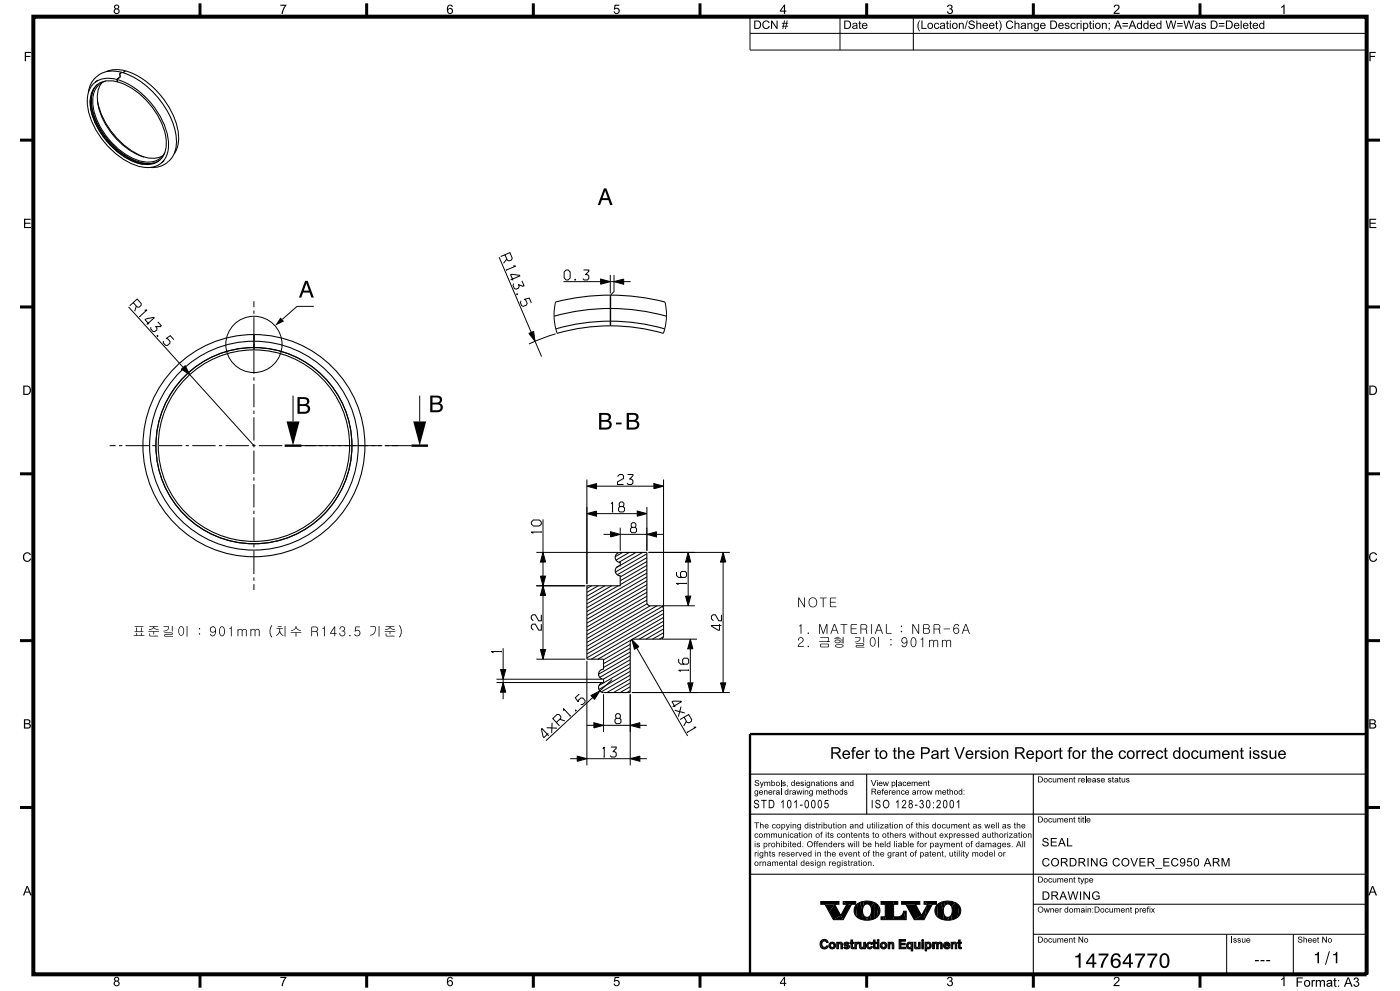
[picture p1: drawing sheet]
<svg xmlns="http://www.w3.org/2000/svg" width="420mm" height="297mm" viewBox="0 0 420 297" stroke-linecap="round" stroke-linejoin="round" font-family="sans-serif">
<g fill="#000">
<path d="M84.2 95.1l1 1.2-2.7 1.3zM158.7 99.9l1.4-.6 .4 3zM180.2 83.6l2.9 .8-2.9 .8zM184.2 84.4l2.9-.8v1.6zM54.4 110.6l1.2-1 1.3 2.7zM86 126.3h3.8l-1.9 7.3zM124 126.3h3.8l-1.9 7.3zM176.1 153.9l2.9-.7v1.5zM176.1 145.7l2.9-.8v1.6zM191.2 153.2l2.9 .7-2.9 .8zM196.2 144.9l2.9 .8-2.9 .8zM194.1 160.1l2.9-.7v1.5z"/>
<path d="M162.1 172.7h1.6l-.8 2.9zM162.9 175.6l.8 2.9h-1.6zM162.9 165.6l.8 2.9h-1.6zM183.2 159.4l2.9 .7-2.9 .8zM205.7 178.7h1.5l-.8 2.9zM206.4 165.6l.8 2.9h-1.5zM216.9 165.6l.8 2.9h-1.5zM162.1 194.7h1.6l-.8 2.9zM189.6 191.7l2.1 2.1-1.4 .8zM207.1 191.6l.8 2.9h-1.6zM150.2 200.7h1.5l-.8 2.9zM150.9 204.6l.8 2.9h-1.5z"/>
<path d="M178.2 216.6l2.9 .8-2.9 .8zM177.3 208.5l2.7-1.4-1.6 2.5zM189.1 217.4l2.9-.8v1.6zM206.3 204.7h1.6l-.8 2.9zM216.2 204.7h1.5l-.8 2.9zM173.2 226.6l2.9 .8-2.9 .8zM189.1 227.4l2.9-.8v1.6zM247.5 271h2.9l-1.7 2.3zM253 270.2l1 .8h-1zM264.3 274.8v.8zM275.5 272.7l1 1.7zM277.2 270.2l1.1 .8h-1.1z"/>
<path d="M248.3 282.1l.1 .3zM255 282.4v.3zM255.3 281.7v.7zM255.8 282.4v.3zM256.2 282.4v.3zM258.3 283.7l.2 .7-.3-.1zM260.5 282.4l.4-.1-.3 .5zM261.8 282.4v.3zM262.1 281.7v.7zM262.5 282.4v.3zM262.9 282.4v.3zM273.4 282.4v.2z"/>
<path d="M274.8 283.7l.1 .7-.2-.1zM278 283.4l-.1 1.6zM278 284.2v.8zM278 282.4v.2zM280.2 283.5v.8zM281.5 283.4l-.1 .9zM283.1 282.9v.9zM283.6 282.4l.4-.1-.3 .5zM285 283.1v.4zM287.3 282.4v.3zM287.6 281.7v.7zM288 282.4v.3z"/>
<path d="M288.4 282.4v.3z"/>
<path d="M246.2 270.2v.8z" fill-rule="evenodd"/>
<path d="M250.4 271l1.8 3.4-2.2 1.2-1.3-2.3z" fill-rule="evenodd"/>
<path d="M246.2 270.2h5.5v.8h-5.5z" fill-rule="evenodd"/>
<path d="M251.9 273.7l.3 .7z" fill-rule="evenodd"/>
<path d="M250 275.6l2.2-1.3 .8 1.3z" fill-rule="evenodd"/>
<path d="M254 271h1.5l-2.5 4.6-.8-1.3z" fill-rule="evenodd"/>
<path d="M257.2 270.9l-.3 3.8a2.6 2.6 0 0 1 .3-3.8z" fill-rule="evenodd"/>
<path d="M253 270.2h3.7v.8h-2.7z" fill-rule="evenodd"/>
<path d="M257.2 270.9l.8-.5 .8 2.5 .1 2.8-1-.3-1-.7z" fill-rule="evenodd"/>
<path d="M258 270.4l.9-.2 .2 1.3-.3 1.4z" fill-rule="evenodd"/>
<path d="M258.8 273.6l1.3 2.2-1.2-.1z" fill-rule="evenodd"/>
<path d="M259.6 274.8h.9l-.4 1z" fill-rule="evenodd"/>
<path d="M258.9 270.2l1.2-.1v.8l-1 .6z" fill-rule="evenodd"/>
<path d="M260.1 270.1l2.1 .3-.9 1.4a1.26 1.26 0 0 0-1.2-.9z" fill-rule="evenodd"/>
<path d="M262.2 270.4l.1 5-1 .3-.2-1.4 .3-1.4-.1-1.1z" fill-rule="evenodd"/>
<path d="M260.5 274.8l.6-.5 .2 1.4-1.2 .1z" fill-rule="evenodd"/>
<path d="M262.2 270.4l1.3 1.1-.5 3.4-.7 .5z" fill-rule="evenodd"/>
<path d="M263.5 271.5a2.6 2.6 0 0 1-.5 3.4z" fill-rule="evenodd"/>
<path d="M264.3 274.8h.9l-.3 .8h-.6z" fill-rule="evenodd"/>
<path d="M265.2 274.8h.4l.1 .8h-.8z" fill-rule="evenodd"/>
<path d="M264.3 270.2h3.7l.1 5.4h-2.4l-.1-4.6h-1.3z" fill-rule="evenodd"/>
<path d="M268 270.2h1.3v.8h-1.2z" fill-rule="evenodd"/>
<path d="M270.5 270.2v.8z" fill-rule="evenodd"/>
<path d="M268.1 274.8a2.45 2.45 0 0 0 2.7-.8l.2-.9 .8 2.5h-3.7z" fill-rule="evenodd"/>
<path d="M271 273.1h.9v2.5z" fill-rule="evenodd"/>
<path d="M271.7 271h2.9l1.9 3.4-2.2 1.2z" fill-rule="evenodd"/>
<path d="M270.5 270.2h5.4v.8h-5.4z" fill-rule="evenodd"/>
<path d="M276.1 273.7l.4 .7z" fill-rule="evenodd"/>
<path d="M278 271.5l-.8 4.1h-2.9l2.2-1.2z" fill-rule="evenodd"/>
<path d="M278.3 271h1.4l-2.5 4.6z" fill-rule="evenodd"/>
<path d="M281.4 270.9l-.3 3.8a2.6 2.6 0 0 1 .3-3.8z" fill-rule="evenodd"/>
<path d="M277.2 270.2h3.8v.8h-2.7z" fill-rule="evenodd"/>
<path d="M281.4 270.9l.8-.5 .8 2.5 .2 2.8-1-.3-1.1-.7z" fill-rule="evenodd"/>
<path d="M282.2 270.4l1-.2 .2 1.3-.4 1.4z" fill-rule="evenodd"/>
<path d="M283.1 273.6l1.2 2.2-1.1-.1z" fill-rule="evenodd"/>
<path d="M283.9 274.8h.8l-.4 1z" fill-rule="evenodd"/>
<path d="M283.2 270.2l1.1-.1 .1 .8-1 .6z" fill-rule="evenodd"/>
<path d="M284.3 270.1l2.2 .3-1 1.4a1.26 1.26 0 0 0-1.1-.9z" fill-rule="evenodd"/>
<path d="M286.5 270.4v5l-1 .3-.2-1.4 .4-1.4-.2-1.1z" fill-rule="evenodd"/>
<path d="M284.7 274.8l.6-.5 .2 1.4-1.2 .1z" fill-rule="evenodd"/>
<path d="M286.5 270.4l1.3 1.1-.5 3.4-.8 .5z" fill-rule="evenodd"/>
<path d="M287.8 271.5a2.6 2.6 0 0 1-.5 3.4z" fill-rule="evenodd"/>
<path d="M246.1 282.3l.3 1.7-.4-1z" fill-rule="evenodd"/>
<path d="M246.4 281.9l.4-.3-.4 2.4-.3-1.7z" fill-rule="evenodd"/>
<path d="M246.8 281.6l.1 .5-.2 .3z" fill-rule="evenodd"/>
<path d="M246.6 283.2l.7 1.2-.9-.4z" fill-rule="evenodd"/>
<path d="M246.9 283.8l.4 .1 .6-.2v.6l-.6 .1z" fill-rule="evenodd"/>
<path d="M246.8 281.6h.9l-.8 .5z" fill-rule="evenodd"/>
<path d="M247.7 281.6l.3 .1v.7l-.7-.4z" fill-rule="evenodd"/>
<path d="M248.1 283.4l.4 .2-.3 .4z" fill-rule="evenodd"/>
<path d="M248 281.7l.3 .7h-.3z" fill-rule="evenodd"/>
<path d="M248 283.4l.2 .6-.3 .3z" fill-rule="evenodd"/>
<path d="M248.3 282.1l.1 .3z" fill-rule="evenodd"/>
<path d="M249 282.6v1.5a1.11 1.11 0 0 1 0-1.5z" fill-rule="evenodd"/>
<path d="M249 282.6l.7-.3-.5 1.1z" fill-rule="evenodd"/>
<path d="M249 282.6l.7 1.8-.7-.3z" fill-rule="evenodd"/>
<path d="M249.4 283.9h.6l.2-.5 .2 .7-.7 .3z" fill-rule="evenodd"/>
<path d="M249.7 282.3l.7 .3-.3 .5-.2-.3h-.5z" fill-rule="evenodd"/>
<path d="M250.4 282.6a1.12 1.12 0 0 1 0 1.5l-.3-1z" fill-rule="evenodd"/>
<path d="M251 282.4v1.9z" fill-rule="evenodd"/>
<path d="M251 282.4l.3 1.9h-.3z" fill-rule="evenodd"/>
<path d="M251.1 282.4h.4v1.9h-.2z" fill-rule="evenodd"/>
<path d="M251.5 282.4v1.9z" fill-rule="evenodd"/>
<path d="M251.5 282.4v1.9z" fill-rule="evenodd"/>
<path d="M251.7 282.5l-.2 1z" fill-rule="evenodd"/>
<path d="M251.7 282.5l.4-.2v.6l-.5 .1z" fill-rule="evenodd"/>
<path d="M252.4 282.4l.3 .4v1.5h-.4z" fill-rule="evenodd"/>
<path d="M252.1 282.3l.3 .1-.1 1.9z" fill-rule="evenodd"/>
<path d="M252.7 283.2v1.1z" fill-rule="evenodd"/>
<path d="M252.7 282.8v1.5z" fill-rule="evenodd"/>
<path d="M253.2 282.7l.1 .7z" fill-rule="evenodd"/>
<path d="M253.1 284l.3-.2-.1 .4z" fill-rule="evenodd"/>
<path d="M253.4 283.8l.6 .6-.7-.2z" fill-rule="evenodd"/>
<path d="M253.2 282.7l.8-.4-.4 .6 .1 .6-.4-.1z" fill-rule="evenodd"/>
<path d="M253.6 283.9l.6 .1 .2-.2 .1 .5-.5 .1z" fill-rule="evenodd"/>
<path d="M253.6 282.9l.4 .2 .2 .5-.5-.1z" fill-rule="evenodd"/>
<path d="M254 282.3v.4l-.3 .1z" fill-rule="evenodd"/>
<path d="M254 282.3l.5 .2v.5l-.5-.3z" fill-rule="evenodd"/>
<path d="M254 283.1l.5 .1v1.1z" fill-rule="evenodd"/>
<path d="M254.5 282.5l.2 .3-.2 .2z" fill-rule="evenodd"/>
<path d="M254.5 283.2l.4 .5-.4 .6z" fill-rule="evenodd"/>
<path d="M254.6 282.6l.2 .2z" fill-rule="evenodd"/>
<path d="M255 282.4h.3v.3z" fill-rule="evenodd"/>
<path d="M255 282.4l.1 .3z" fill-rule="evenodd"/>
<path d="M255.3 281.7v1z" fill-rule="evenodd"/>
<path d="M255.3 281.7v2.3z" fill-rule="evenodd"/>
<path d="M255.3 281.7l.1 2.5z" fill-rule="evenodd"/>
<path d="M255.3 281.7h.4l.1 2.7-.4-.2z" fill-rule="evenodd"/>
<path d="M255.8 283.6v.8z" fill-rule="evenodd"/>
<path d="M255.7 281.7l.1 2.7z" fill-rule="evenodd"/>
<path d="M255.8 282.4l.2 .3h-.2z" fill-rule="evenodd"/>
<path d="M255.8 282.4h.3v.3z" fill-rule="evenodd"/>
<path d="M256.1 282.4l.1 .3z" fill-rule="evenodd"/>
<path d="M255.9 283.9h.3v.4l-.4 .1z" fill-rule="evenodd"/>
<path d="M256.5 282.4v1.9z" fill-rule="evenodd"/>
<path d="M256.5 282.4l.2 1.9h-.2z" fill-rule="evenodd"/>
<path d="M256.5 282.4h.4v1.9h-.2z" fill-rule="evenodd"/>
<path d="M256.9 282.4v1.9z" fill-rule="evenodd"/>
<path d="M256.9 282.4v1.9z" fill-rule="evenodd"/>
<path d="M257 282.5l-.1 1.1z" fill-rule="evenodd"/>
<path d="M257.5 282.4v.4l-.2 .1z" fill-rule="evenodd"/>
<path d="M257 282.5l.5-.1-.6 .9z" fill-rule="evenodd"/>
<path d="M257.8 282.4v1.1z" fill-rule="evenodd"/>
<path d="M257.8 282.4l.2 1.8z" fill-rule="evenodd"/>
<path d="M257.9 282.4h.4l-.1 1.9-.2-.1z" fill-rule="evenodd"/>
<path d="M258.3 282.4l-.1 1.9z" fill-rule="evenodd"/>
<path d="M258.3 283.7l.6 .2 .2-.7v.9l-.2 .2-.4 .1z" fill-rule="evenodd"/>
<path d="M259.1 282.4v1.9z" fill-rule="evenodd"/>
<path d="M259.1 282.4l.3 1.9h-.3z" fill-rule="evenodd"/>
<path d="M259.2 282.4h.4v1.9h-.2z" fill-rule="evenodd"/>
<path d="M259.6 282.4v1.9z" fill-rule="evenodd"/>
<path d="M259.6 282.4v1.9z" fill-rule="evenodd"/>
<path d="M260.2 282.6v1.5a1.12 1.12 0 0 1 0-1.5z" fill-rule="evenodd"/>
<path d="M260.4 283.4l.2 .5 .6-.1v.6l-.7-.1z" fill-rule="evenodd"/>
<path d="M260.2 282.6l.3-.2 .1 .4-.2 .6 .1 .9-.3-.2z" fill-rule="evenodd"/>
<path d="M260.9 282.3l.4 .1v.7l-.2-.3h-.5z" fill-rule="evenodd"/>
<path d="M261.4 283.6l.3 .2-.2 .4z" fill-rule="evenodd"/>
<path d="M261.4 283.6l.1 .6-.3 .2z" fill-rule="evenodd"/>
<path d="M261.3 282.4l.4 .5-.4 .2z" fill-rule="evenodd"/>
<path d="M261.6 282.6l.1 .3z" fill-rule="evenodd"/>
<path d="M261.8 282.4h.2v.3h-.2z" fill-rule="evenodd"/>
<path d="M261.8 282.4v.3z" fill-rule="evenodd"/>
<path d="M262.1 281.7l-.1 1z" fill-rule="evenodd"/>
<path d="M262.1 281.7v2.3z" fill-rule="evenodd"/>
<path d="M262.1 281.7v2.5z" fill-rule="evenodd"/>
<path d="M262.1 281.7h.4v2.7l-.4-.2z" fill-rule="evenodd"/>
<path d="M262.5 283.6l.1 .8z" fill-rule="evenodd"/>
<path d="M262.5 281.7v2.7z" fill-rule="evenodd"/>
<path d="M262.5 282.4l.2 .3h-.2z" fill-rule="evenodd"/>
<path d="M262.6 282.4h.3v.3z" fill-rule="evenodd"/>
<path d="M262.9 282.4v.3z" fill-rule="evenodd"/>
<path d="M262.6 283.9h.3v.4l-.3 .1z" fill-rule="evenodd"/>
<path d="M263.2 282.4h.5v1.9h-.5z" fill-rule="evenodd"/>
<path d="M264.4 282.6v1.5a1.11 1.11 0 0 1 0-1.5z" fill-rule="evenodd"/>
<path d="M264.4 282.6l.7-.3-.5 1.1z" fill-rule="evenodd"/>
<path d="M264.4 282.6l.7 1.8-.7-.3z" fill-rule="evenodd"/>
<path d="M264.8 283.9h.6l.2-.5 .2 .7-.7 .3z" fill-rule="evenodd"/>
<path d="M265.1 282.3l.7 .3-.3 .5-.2-.3h-.5z" fill-rule="evenodd"/>
<path d="M265.8 282.6a1.12 1.12 0 0 1 0 1.5l-.3-1z" fill-rule="evenodd"/>
<path d="M266.4 282.4v1.9z" fill-rule="evenodd"/>
<path d="M266.4 282.4l.3 1.9h-.3z" fill-rule="evenodd"/>
<path d="M266.5 282.4h.4v1.9h-.2z" fill-rule="evenodd"/>
<path d="M266.9 282.4v1.9z" fill-rule="evenodd"/>
<path d="M266.9 282.4v1.9z" fill-rule="evenodd"/>
<path d="M267.1 282.5l-.2 1z" fill-rule="evenodd"/>
<path d="M267.1 282.5l.4-.2v.6l-.5 .1z" fill-rule="evenodd"/>
<path d="M267.8 282.4l.3 .4v1.5h-.4z" fill-rule="evenodd"/>
<path d="M267.5 282.3l.3 .1-.1 1.9z" fill-rule="evenodd"/>
<path d="M268.1 283.2v1.1z" fill-rule="evenodd"/>
<path d="M268.1 282.8v1.5z" fill-rule="evenodd"/>
<path d="M270.2 282.1v1.8h1.6v.4h-2.1z" fill-rule="evenodd"/>
<path d="M269.7 281.6h2v.5h-1.5l-.5 2.2z" fill-rule="evenodd"/>
<path d="M272.2 282.6l.2-.1-.1 1.8-.3-.9z" fill-rule="evenodd"/>
<path d="M272.5 283.6l.4 .4 .4-.3 .1 .5-.8 .2z" fill-rule="evenodd"/>
<path d="M272.4 282.5l.4-.2 .1 .5-.4 .2-.1 .4 .2 1-.3-.1z" fill-rule="evenodd"/>
<path d="M272.8 282.3l.3 .1v.4z" fill-rule="evenodd"/>
<path d="M273.1 282.4l.3 .2-.1 .5-.2-.3z" fill-rule="evenodd"/>
<path d="M273.4 283.4v1.6z" fill-rule="evenodd"/>
<path d="M273.4 282.4v1z" fill-rule="evenodd"/>
<path d="M273.4 282.4l.2 2.6h-.2z" fill-rule="evenodd"/>
<path d="M273.8 282.4v2.6z" fill-rule="evenodd"/>
<path d="M274.3 282.4v1.1z" fill-rule="evenodd"/>
<path d="M274.3 282.4l.1 1.8z" fill-rule="evenodd"/>
<path d="M274.3 282.4h.4v1.9l-.3-.1z" fill-rule="evenodd"/>
<path d="M274.7 282.4v1.9z" fill-rule="evenodd"/>
<path d="M274.8 283.7l.6 .2 .2-.7v.9l-.2 .2-.5 .1z" fill-rule="evenodd"/>
<path d="M275.6 282.4v1.9z" fill-rule="evenodd"/>
<path d="M275.6 282.4l.2 1.9h-.2z" fill-rule="evenodd"/>
<path d="M275.7 282.4h.3v1.9h-.2z" fill-rule="evenodd"/>
<path d="M276 282.4v1.9z" fill-rule="evenodd"/>
<path d="M276 282.4v1.9z" fill-rule="evenodd"/>
<path d="M276.5 282.4h.5v1.9h-.5z" fill-rule="evenodd"/>
<path d="M277.5 282.4v2.6z" fill-rule="evenodd"/>
<path d="M277.6 282.4h.3v2.6h-.3z" fill-rule="evenodd"/>
<path d="M277.9 282.4l.1 .2 .1-.2v.5l-.2 2.1z" fill-rule="evenodd"/>
<path d="M278 284.2v.8z" fill-rule="evenodd"/>
<path d="M278 283.4l.2 .5v.4l-.2-.1v.8z" fill-rule="evenodd"/>
<path d="M278.1 282.4l.4-.1-.4 .6z" fill-rule="evenodd"/>
<path d="M278.2 283.9h.4l.3 .4h-.7z" fill-rule="evenodd"/>
<path d="M278.9 283.4l.2 .7-.2 .2-.3-.4z" fill-rule="evenodd"/>
<path d="M279 282.5l.2 .2a1.23 1.23 0 0 1-.1 1.4l-.2-.7z" fill-rule="evenodd"/>
<path d="M278.5 282.3l.5 .2-.1 .9-.1-.5-.5-.1z" fill-rule="evenodd"/>
<path d="M279.8 282.4v1.9z" fill-rule="evenodd"/>
<path d="M279.8 282.4l.2 1.9h-.2z" fill-rule="evenodd"/>
<path d="M279.9 282.4h.3v1.9h-.2z" fill-rule="evenodd"/>
<path d="M280.2 282.4v1.9z" fill-rule="evenodd"/>
<path d="M280.2 282.6l.2-.1-.2 1.8z" fill-rule="evenodd"/>
<path d="M280.2 282.4v1.9z" fill-rule="evenodd"/>
<path d="M280.4 282.5l.4-.2 .1 .5-.6 .2z" fill-rule="evenodd"/>
<path d="M281 282.4l.4 .2v1.7h-.4z" fill-rule="evenodd"/>
<path d="M280.8 282.3l.2 .1v1.9z" fill-rule="evenodd"/>
<path d="M281.4 282.6l.2-.1-.2 1.8z" fill-rule="evenodd"/>
<path d="M281.5 283.4v.9z" fill-rule="evenodd"/>
<path d="M281.6 282.5l.4-.2v.5l-.4 .2z" fill-rule="evenodd"/>
<path d="M282 282.3l.3 .1-.1 1.9z" fill-rule="evenodd"/>
<path d="M282.7 283.1v1.2z" fill-rule="evenodd"/>
<path d="M282.3 282.4l.4 .5v1.4h-.5z" fill-rule="evenodd"/>
<path d="M283.3 282.6l.3 1.7-.5-.5z" fill-rule="evenodd"/>
<path d="M283.6 283.1l.7 .4h-.8z" fill-rule="evenodd"/>
<path d="M283.7 283.1h.8l.2 .4z" fill-rule="evenodd"/>
<path d="M283.3 282.6l.3-.2v.5a.62 .62 0 0 0 0 .8 .62 .62 0 0 0 .8 .2v.5l-.8-.1z" fill-rule="evenodd"/>
<path d="M284 282.3l.4 .1-.1 .4h-.6z" fill-rule="evenodd"/>
<path d="M284.6 283.7v.6l-.2 .1z" fill-rule="evenodd"/>
<path d="M284.6 283.7l.4 .2-.4 .4z" fill-rule="evenodd"/>
<path d="M284.4 282.4l.4 .3 .2 .8-.5-.4z" fill-rule="evenodd"/>
<path d="M285.3 282.4v1.9z" fill-rule="evenodd"/>
<path d="M285.3 282.4l.3 1.9h-.3z" fill-rule="evenodd"/>
<path d="M285.4 282.4h.4v1.9h-.2z" fill-rule="evenodd"/>
<path d="M285.8 282.4v1.9z" fill-rule="evenodd"/>
<path d="M285.8 282.4v1.9z" fill-rule="evenodd"/>
<path d="M286 282.5l-.2 1z" fill-rule="evenodd"/>
<path d="M286 282.5l.4-.2v.6l-.5 .1z" fill-rule="evenodd"/>
<path d="M286.7 282.4l.3 .4v1.5h-.4z" fill-rule="evenodd"/>
<path d="M286.4 282.3l.3 .1-.1 1.9z" fill-rule="evenodd"/>
<path d="M287 283.2v1.1z" fill-rule="evenodd"/>
<path d="M287 282.8v1.5z" fill-rule="evenodd"/>
<path d="M287.3 282.4h.2v.3z" fill-rule="evenodd"/>
<path d="M287.3 282.4l.1 .3z" fill-rule="evenodd"/>
<path d="M287.6 281.7l-.1 1z" fill-rule="evenodd"/>
<path d="M287.6 281.7l.1 2.5z" fill-rule="evenodd"/>
<path d="M287.6 281.7v2.3z" fill-rule="evenodd"/>
<path d="M287.6 281.7h.4v2.7l-.3-.2z" fill-rule="evenodd"/>
<path d="M288 283.6l.1 .8z" fill-rule="evenodd"/>
<path d="M288 281.7v2.7z" fill-rule="evenodd"/>
<path d="M288 282.4l.2 .3h-.2z" fill-rule="evenodd"/>
<path d="M288.1 282.4h.3v.3z" fill-rule="evenodd"/>
<path d="M288.1 283.9h.3v.4l-.3 .1z" fill-rule="evenodd"/>
<path d="M288.4 282.4v.3z" fill-rule="evenodd"/>
<circle cx="263.5" cy="281.9" r=".29"/>
<circle cx="276.8" cy="281.9" r=".29"/>
</g>
<g fill="none" stroke="#000" stroke-width=".3">
<path d="M225 5h185v10h-185zM225 10h185M252 5v10M274 5v10M149.7 77.1l9.7 22.5M151.5 76.3l.7 1.7 .5 .2 .8-.3 .2-.5-.7-1.7-2.8 1.2M152 77.6l-.9 1.3M154 79.6l.7 .2-2.8 1.1M38.6 92l16.4 18.1M40 90.7l1.2 1.3 .5 .1 .6-.6 .1-.5-1.2-1.4-2.3 2M40.9 91.7l-.5 1.6M41.7 94.7l.3 .3"/>
<path d="M43.4 93l.7-.1-2.2 2M44.7 97.2l-1.2-1.4 .3-.2 2.3-.5 .1 .2-2.2 2M47.3 96.4l1.1 1.2-.3 .3-1.4-.1 .4 .5v.5l-.6 .6-.6-.1-.7-.7 .1-.6M76.2 90.3v1.8M76.2 93.1v1M76.2 95.1v7M94.1 91.8h-5l-4.4 3.9M151.8 80.8l.2 .3M153.2 83.9l2.7-1.2v-.2l-2.3-.3-.4 .2 .7 1.6M155 88.1l.3 .1zM156.3 90.2l-.2 .5 .4 .9 .5 .2 .9-.4 .2-.5-.3-.9-.5-.3 1.5-.4 .6 1.5M156.6 84.2l.6 1.4-.4 .2-1.3-.5 .3 .5-.2 .5-.8 .4-.5-.2-.4-1 .2-.5"/>
<path d="M158.7 99.9l1.4-.6 .4 3zM166.2 94.4l.3 2.9 .6 2.6M166.2 94.4h.1M166.7 90.5l-.5 3.9M169 84.4h11.2M169.8 80.9h.6l.6 .6v1.8l-.6 .6h-.6l-.6-.6v-1.8zM172.4 83.7l.2 .2zM175 80.9h1.6v.4l-1 1h.6l.4 .4v.8l-.4 .4h-1l-.4-.4M180.2 83.6l2.9 .8-2.9 .8zM183.1 84.4h1.1M183.1 82.4v5.6M184.2 84.4l2.9-.8v1.6z"/>
<path d="M184.2 82.4v5l-1 1M187.1 84.4h2.1M199.5 90.5l.4 3.9M199.9 94.4l-.2 2.9-.7 2.6M200 94.4h.1M47.1 100.7h.3zM52.2 101.8l-1.1-1.2-1.3 .9 .5 .1 .7 .7v.6l-.8 .6h-.5l-.7-.7v-.6M54.4 110.6l1.2-1 1.3 2.7zM56.9 112.3l19.3 21.3M76.2 103.1v1M76.2 105.1v7M76.2 113.1v1"/>
<path d="M76.2 115.1v7M87.9 118.6v7.7M125.9 118.6v7.7M160.5 102.3l2 4.6M166.7 100l-4.5 1.6-3.5 1.5M32.9 133.6h1.8M35.7 133.6h1M37.7 133.6h7M45.7 133.6h1M47.7 133.6h7M55.7 133.6h1M57.7 133.6h7"/>
<path d="M65.7 133.6h1M67.7 133.6h7M75.7 133.6h1M76.2 123.1v1M76.2 125.1v7M76.2 133.1v1M76.2 135.1v7M77.7 133.6h7M85.7 133.6h1M87.7 133.6h27M90.4 133.6h.1M115.4 133.6h8"/>
<path d="M76.2 143.1v1M76.2 145.1v7M76.2 153.1v1M76.2 155.1v7M160 155.8h1.8l.6 .6v.6l-.6 .6h-1.8l-.6-.6v-.6zM162.4 159.2v.4M162.4 159.4h-3l.6 .4M162.9 155.6v10M176.1 153.9l2.9-.7v1.5zM176.1 145.7l2.9-.8v1.6zM176.1 143.7v31.4M179 145.7h17.2"/>
<path d="M179 153.9h12.2M183.2 159.4l2.9 .7-2.9 .8zM183.4 151l.4-.6v3M183.6 153.4h.4M185.3 142.8l.6-.6h.8l.4 .4v.8l-1.8 1v.8h1.8M186 151.8h1l.2-1-.4-.4h-.6l-.4 .4 .2 1-.4 .4v.8l.4 .4h1l.4-.4v-.8l-.4-.4M186.1 158.2v6.9M188.3 142.2h1.6v.4l-1 1h.6l.4 .4v.8l-.4 .4h-1l-.4-.4M189.6 158h1l.2-1-.4-.4h-.6l-.4 .4 .2 1-.4 .5v.7l.4 .4h1l.4-.4v-.7l-.4-.5M191.2 153.2l2.9 .7-2.9 .8zM194.1 151.9v13.2M196.2 144.9l2.9 .8-2.9 .8z"/>
<path d="M199.1 143.7v38.4M76.2 163.1v1M76.2 165.1v7M76.2 173.1v1M76.2 175.1v1.8M160.9 175.6h14.7M160.9 165.6h24.7M162.1 172.7h1.6l-.8 2.9zM162.9 165.6l.8 2.9h-1.6zM162.9 168.5v4.2M162.9 175.6l.8 2.9h-1.6zM162.9 178.5v16.2"/>
<path d="M177.5 175.6l-1.4 .8M179.5 175.6l-3.4 1.9M181.1 160.1h2.1M181.5 175.6l-5.4 3.1M183.5 175.6l-7.4 4.2M185.5 175.6l-9.4 5.4M185.8 169.6l-.9 .5M186.1 160.1h8M186.8 165.6l-2.2 1.2M188.8 165.6l-4 2.3M190.8 165.6l-5.1 2.9M192.8 165.6l-6.7 3.8"/>
<path d="M194.1 160.1l2.9-.7v1.5zM194.1 179.8l-18 10.4M194.1 178.7l-18 10.4M194.1 177.5l-18 10.4M194.1 176.4l-18 10.4M194.1 175.2l-18 10.4M194.1 174.1l-18 10.4M194.1 172.9l-18 10.4M194.1 171.8l-18 10.3M194.1 170.6l-8 4.6M194.1 169.4l-8 4.7M194.1 168.3l-8 4.6"/>
<path d="M194.1 167.1l-8.9 5.2M194.1 166l-9.5 5.4M194.6 165.6h24.3M197 160.1h2.1M202.9 171.5v1l.6 .6h2l.5-.4v-1l-.5-.4h-.9l-.5 .4v1l.5 .4M205.7 178.7h1.5l-.8 2.9zM206 174.7v.4M206 174.9h-3.1l.6 .4M206.4 168.5v10.2M206.4 165.6l.8 2.9h-1.5zM216.9 168.5v36.2M216.9 165.6l.8 2.9h-1.5z"/>
<path d="M150.4 195.1v.4M150.4 195.3h-3l.6 .4M150.9 194.3v6.4M160.9 197.6h14.7M162.1 194.7h1.6l-.8 2.9zM162.4 187.1v1.8h-.8l-1-1.8h-.8l-.4 .4v.8l.6 .6M162.4 184.3v1.8h-.8l-1-1.8h-.8l-.4 .4v.8l.6 .6M176.1 198.1v31.3M189.1 198.9l-8.1 4.7M189.1 197.7l-9.2 5.3M189.1 196.6l-9.5 5.5M189.1 195.4l-8 4.6"/>
<path d="M189.1 194.3l-8 4.6M189.1 193.1l-8 4.6M189.6 191.7l2.1 2.1-1.4 .8zM191 194.2l15.3 26.4M194.1 180.9l-18 10.5M195.1 181.6l-19 10.9M197.1 181.6l-21 12.1M198.6 181.6h9.8M198.6 191.6h10.5M198.7 181.8l-22.6 13M199 190.8l-1.2 .8M199.1 185l-21.7 12.6"/>
<path d="M199.1 183.9l-23 13.3M199.1 182.7l-23 13.3M199.1 186.2l-19.7 11.4M199.1 187.3l-7.3 4.3M199.1 189.7l-3.3 1.9M199.1 188.5l-5.3 3.1M203.6 197.5v1l.6 .6h2l.4-.4v-1l-.4-.4h-1l-.4 .4v1l.4 .4M207.1 194.5v10.2M207.1 191.6l.8 2.9h-1.6zM215.8 187.1v1.8h-.4l-2-1.2v-.2h3M216.4 184.3v1.8h-.8l-1-1.8h-.8l-.4 .4v.8l.6 .6M148.9 204.6h31.7"/>
<path d="M148.9 203.6h31.7M150.2 200.7h1.5l-.8 2.9zM150.9 203.6v1M150.9 207.5v2.1M150.9 204.6l.8 2.9h-1.5zM164 218.1l3.1 .1M164.5 219.8l-1.3 1.2-.3-.3-.5-2.2 .2-.2 2 2.2M165.6 216.6l-.1 3.1M166.9 216.5l1.3-1.2 .1-.6-.6-.6h-.6l-1.3 1.2 2.1 2.2M167.9 215.6l1.6 .5M169.2 213.1l-.1-.7 2 2.2M171.2 214.4l-.3 .3"/>
<path d="M172.6 212.9h.3zM173.8 208l-1.2 1.1 .9 1.2v-.4l.8-.7h.5l.7 .7v.6l-.7 .7h-.6M176.1 217.4h2.1M177.3 208.5l2.7-1.4-1.6 2.5zM177.8 209l-14 13M178.2 216.6l2.9 .8-2.9 .8zM181.1 217.4h8M181.1 208.1v11.3M183.6 203.7l-3.6 3.4M184.9 215.3h1l.2-1-.4-.4h-.6l-.4 .4 .2 1-.4 .4v.8l.4 .4h1l.4-.4v-.8l-.4-.4M189.1 217.4l2.9-.8v1.6zM189.1 207l-1 .6"/>
<path d="M189.1 205.8l-3 1.8M189.1 204.7l-5 2.9M189.1 201.2l-9.4 5.4M189.1 200l-9.4 5.5M189.1 203.5l-7 4.1M189.1 202.4l-8.7 5M189.1 208.1v21.3M189.6 207.6h29.3M192 217.4h2.1M201.8 211.8l2.6-1.5-.1-.1-2.3-.1-.4 .2 .9 1.6M202.4 212.9l3 .8M204.3 211.8l-.8 3"/>
<path d="M205.2 214.9l.9 1.6 .6 .1 .7-.4 .1-.5-.9-1.6-2.6 1.5M205.9 216.2l-.8 1.4M206.1 219.3l.2 .3M206.3 204.7h1.6l-.8 2.9zM206.6 200.7v.4M206.6 200.9h-3l.6 .4M208.1 217.9h.7l-2.6 1.6M216.2 204.7h1.5l-.8 2.9zM171.1 227.4h2.1M173.2 226.6l2.9 .8-2.9 .8zM176.1 227.4h13M180.9 224.5l.4-.6v3"/>
<path d="M181.1 226.9h.4M183.3 223.9h1.6v.4l-1 1h.6l.4 .4v.8l-.4 .4h-1l-.4-.4M189.1 227.4l2.9-.8v1.6zM192 227.4h2.1M246.2 270.2h5.5v.8h-1.3l1.8 3.4 1.8-3.4h-1v-.8h3.7v.8h-1.2l-2.5 4.6h-3l-2.5-4.6h-1.3zM248 270.2l-.9 .8M251.7 273.5l-1.8 1.9M255.1 270.2l-1.3 1.2M257.2 270.9a5 5 0 0 1 6.4 .6 2.73 2.73 0 0 1-2.2 4.2 4.6 4.6 0 0 1-4.9-1.5l-.3-1.3a2.48 2.48 0 0 1 1-2zM259.2 271.4l.9-.5a2.2 2.2 0 0 1 1.4 1.9 2.2 2.2 0 0 1-1.1 2.1h-.3a2.2 2.2 0 0 1-.9-3.5zM264.3 270.2h5v.8h-1.2v3.8l1.9-.1 .6-.5 .4-1.1h.9v2.5h-7.6v-.8h1.3v-3.8h-1.3zM268.1 272v3.6"/>
<path d="M270.5 270.2h5.4v.8h-1.3l1.9 3.4 1.8-3.4h-1.1v-.8h3.8v.8h-1.3l-2.5 4.6h-2.9l-2.6-4.6h-1.2zM281.5 270.9a5 5 0 0 1 6.3 .6 2.73 2.73 0 0 1-2.1 4.2 4.6 4.6 0 0 1-4.9-1.5l-.3-1.3a2.51 2.51 0 0 1 1-2zM283.4 271.4l1-.5a2.2 2.2 0 0 1 1.4 1.9 2.2 2.2 0 0 1-1.2 2.1h-.3a2.2 2.2 0 0 1-.9-3.5zM310 271h100M310 280h100M368 280v12M388 280v12M246.2 282.1a1.21 1.21 0 0 1 1.2-.6 1.21 1.21 0 0 1 1 .9h-.4a.81 .81 0 0 0-1.1-.3 .81 .81 0 0 0-.3 1.1 .74 .74 0 0 0 .6 .7 .74 .74 0 0 0 .8-.5l.4 .2a1.23 1.23 0 0 1-1.3 .8 1.23 1.23 0 0 1-1.1-1.1zM251 282.4h.5v.2a.75 .75 0 0 1 1-.1 .75 .75 0 0 1 .2 1v.8h-.4v-1.2a.43 .43 0 0 0-.6-.2 .43 .43 0 0 0-.2 .6v.8h-.5zM253.3 282.6l.9-.2 .6 .4-.3 .2a.4 .4 0 0 0-.5-.3 .4 .4 0 0 0-.3 .3l.1 .1a.85 .85 0 0 1 1 .8 1.04 1.04 0 0 1-1.7 .1l.3-.2a.5 .5 0 0 0 .5 .3 .5 .5 0 0 0 .4-.4l-.6-.2a.56 .56 0 0 1-.5-.3 .56 .56 0 0 1 .1-.6zM255.3 281.7h.5v.7h.4v.3h-.4v1.2h.4v.4a.69 .69 0 0 1-.9-.1 .69 .69 0 0 1 0-.9v-.6h-.3v-.3h.3zM256.5 282.4h.4v.3l.6-.3v.4a1.09 1.09 0 0 0-.6 1.5h-.4z"/>
<path d="M257.8 282.4h.5v1.3l.4 .3 .4-.4v-1.2h.5v1.9h-.5v-.2l-.2 .2a.82 .82 0 0 1-1-.1 .82 .82 0 0 1-.1-1zM260.1 282.7a.9 .9 0 0 1 1.6 .2 .36 .36 0 0 1-.4 .2 .36 .36 0 0 1-.3-.3 .55 .55 0 0 0-.6 .3 .55 .55 0 0 0 .3 .7 .55 .55 0 0 0 .7-.2l.3 .2a.97 .97 0 0 1-1.4 .4 .97 .97 0 0 1-.2-1.5zM262.1 281.7h.4v.7h.4v.3h-.4v1.2h.4v.4a.69 .69 0 0 1-.8-.1 .69 .69 0 0 1 0-.9v-.6h-.3v-.3h.3zM263.2 282.4h.5v1.9h-.5zM266.4 282.4h.5v.2a.75 .75 0 0 1 1-.1 .75 .75 0 0 1 .2 1v.8h-.4v-1.2l-.5-.3-.3 .3v1.2h-.5zM269.7 281.6h2v.5h-1.5v.6h1.4v.4h-1.4v.8h1.6v.4h-2.1zM272.3 282.5l.4-.1 .7 .2v-.2h.4v2.6h-.4v-.8a.98 .98 0 0 1-1.4-.3 .98 .98 0 0 1 .3-1.4zM273.8 282.4v2.6M274.3 282.4h.4l.1 1.3 .3 .3 .4-.4 .1-1.2h.4v1.9h-.4v-.2l-.2 .2a.82 .82 0 0 1-1-.1 .82 .82 0 0 1-.1-1zM276.5 282.4h.5v1.9h-.5zM277.5 282.4h.5v.2a.93 .93 0 0 1 1.4 .8 .93 .93 0 0 1-1.4 .8v.8h-.5zM277.6 282.4v2.6"/>
<path d="M278.1 282.9a.5 .5 0 0 1 .8 .1 .5 .5 0 0 1-.2 .8 .5 .5 0 0 1-.7-.3zM279.8 282.4h.4v.2l.6-.3 .6 .3a.76 .76 0 0 1 1-.1 .76 .76 0 0 1 .3 1v.8h-.5v-1.3l-.3-.2a1.31 1.31 0 0 0-.4 1.5h-.5v-1.3l-.3-.2-.4 .3-.1 1.2h-.4zM283.3 282.6a.98 .98 0 0 1 1.2-.2 .98 .98 0 0 1 .5 1.1h-1.5a.56 .56 0 0 0 .5 .4 .56 .56 0 0 0 .6-.2l.3 .2a1.04 1.04 0 0 1-1.5 .3 1.04 1.04 0 0 1-.1-1.6zM283.7 282.8h.5l.3 .3h-.9zM285.3 282.4h.5v.2a.75 .75 0 0 1 1-.1 .75 .75 0 0 1 .2 1v.8h-.4v-1.2a.43 .43 0 0 0-.6-.2 .43 .43 0 0 0-.2 .6v.8h-.5zM287.6 281.7h.4v.7h.4v.3h-.4l.1 1.2h.3v.4a.69 .69 0 0 1-.8-.1 .69 .69 0 0 1 0-.9v-.6h-.3v-.3h.3zM385 292.6h.1M385 292h.1"/>
<circle cx="76.2" cy="103.2" r="8.4"/>
<circle cx="249.6" cy="283.4" r=".56"/>
<circle cx="249.6" cy="283.4" r="1.02"/>
<circle cx="263.4" cy="281.9" r=".28"/>
<circle cx="265" cy="283.4" r=".56"/>
<circle cx="265.1" cy="283.4" r="1.02"/>
<circle cx="272.8" cy="283.4" r=".53"/>
<circle cx="276.7" cy="281.9" r=".29"/>
</g>
<g fill="#000">
<path d="M7.4 15.6h1.9v.3h-1.5v.9h1.3v.3h-1.3v1.3h-.4zM84.1 1.4h1.8l-.8 1.7-.3 1.1h-.3l.1-.6 .9-1.9h-1.4zM184.4 1.4h1.4v.3h-1.1l-.2 .8a.93 .93 0 0 1 1.3 .4 .93 .93 0 0 1-.6 1.3 .93 .93 0 0 1-1.1-.8h.3l.2 .4a.63 .63 0 0 0 1-.5 .63 .63 0 0 0-.9-.6l-.6 .1zM284.3 1.6a.76 .76 0 0 1 1.2-.1 .76 .76 0 0 1-.1 1.2 .88 .88 0 0 1 0 1.5 .88 .88 0 0 1-1.3-.8h.3l.5 .5 .6-.3-.1-.6-.6-.2v-.3a.5 .5 0 0 0 .6-.6l-.5-.3-.4 .5h-.4zM334.3 1.6a.94 .94 0 0 1 1.5 .3 .94 .94 0 0 1-.7 1.4l-.6 .5h1.4v.4h-1.9l.2-.5 1.3-1.4v-.4l-.6-.3-.5 .6h-.3zM384.3 2.1l1.1-.7v2.8h-.4v-2.2l-.7 .4zM410.8 15.6h1.9v.3h-1.5v.9h1.3v.3h-1.3v1.3h-.4zM26.9 30l.3 .1a21.3 21.3 0 0 0 9.2 16.1l2.8 1.7 3.7 1.2 .1 .3a21.5 21.5 0 0 1-14.5-12.3l-1.4-4.2zM27.9 26.7l.3 .2a13.2 13.2 0 0 0 1.8 11.2 21.2 21.2 0 0 0 13.3 10.7l2.9-.1 .2 .3a13.5 13.5 0 0 1-11-3.9 21.4 21.4 0 0 1-8.1-15.4zM27.6 25.4l.7-.7 .2 .2a8.5 8.5 0 0 0-1.7 8.9 23.9 23.9 0 0 0 15 15.9 7.1 7.1 0 0 0 6.5-.9l.2 .2a8.4 8.4 0 0 1-8.7 .4 24.3 24.3 0 0 1-13.7-17.6 8.3 8.3 0 0 1 1.5-6.4zM29.7 25.1l.3 .3a7.8 7.8 0 0 0-1.6 8.2 21.9 21.9 0 0 0 13.7 14.5 6.5 6.5 0 0 0 6-.9l.2 .3a8 8 0 0 1-8.6 0 22.1 22.1 0 0 1-12-16.5 6.8 6.8 0 0 1 2-5.9zM30.5 24.6l.2 .3a9.2 9.2 0 0 0-.5 8.8 22 22 0 0 0 13.3 13.3 7.2 7.2 0 0 0 5.2-.4l.2 .3a9 9 0 0 1-8.4-.8 21.9 21.9 0 0 1-11.5-16.7 7.2 7.2 0 0 1 1.5-4.8z"/>
<path d="M29.7 25.1l1.5-.8 .4-.2 .2 .3-1.8 1zM28.3 24.7a7.3 7.3 0 0 1 6.8-1v.3a7.3 7.3 0 0 0-6.6 .9zM35.1 24.6l.3-.2-.1 .3zM35.3 24.4v.3zM35.8 22l.2 .2-.2 .1zM35.8 22l.3 .2-.3 .1zM35.9 22.9l.3-.1-.1 .4zM36.4 21.5h.1v.3zM36.4 21.6l.1-.1v.3zM36.5 21.5l-.1 .3zM31.8 21.3a8.5 8.5 0 0 1 5.8-.2v.3a8.2 8.2 0 0 0-5.7 .2zM49.3 45.6l.3 .2-.2 .4-1.1 1.3-.2-.3z"/>
<path d="M35.1 23.7a23.7 23.7 0 0 1 15.5 18.2 7.9 7.9 0 0 1-2.1 7.1l-.2-.2a8.5 8.5 0 0 0 1.6-9 23.8 23.8 0 0 0-14.8-15.8zM37.6 21.1a24.3 24.3 0 0 1 16.1 19.8 8.5 8.5 0 0 1-1.3 5.3l-.3-.2a10.3 10.3 0 0 0 .6-9.1 24.7 24.7 0 0 0-15.1-15.5zM7.2 65.6h2v.3h-1.6v.8h1.5v.4h-1.5v.9h1.7v.4h-2.1zM410.8 65.6h2v.3h-1.6v.8h1.5v.4h-1.5v.9h1.7v.4h-2.1zM7.2 165.9a1.21 1.21 0 0 1 2.1 .4h-.4a.83 .83 0 0 0-.8-.5 .83 .83 0 0 0-.8 .6v.5a.93 .93 0 0 0 .3 1 .93 .93 0 0 0 1.1 0l.3-.5 .3 .1a1.34 1.34 0 0 1-1.8 .7 1.34 1.34 0 0 1-.5-1.9zM411.1 165.9a1.21 1.21 0 0 1 2 .4h-.4a.83 .83 0 0 0-.8-.5 .83 .83 0 0 0-.7 .6l-.1 .5a.93 .93 0 0 0 .3 1 .93 .93 0 0 0 1.1 0l.3-.5 .4 .1a1.34 1.34 0 0 1-1.9 .7 1.34 1.34 0 0 1-.5-1.9zM226.5 234a.68 .68 0 0 1 .7-.3 .68 .68 0 0 1 .5 .6h-.2a.33 .33 0 0 0-.4-.3 .33 .33 0 0 0-.2 .4 .63 .63 0 0 1 .7 .3 .63 .63 0 0 1-.1 .8 .74 .74 0 0 1-1.1-.5h.2a.44 .44 0 0 0 .5 .4 .44 .44 0 0 0 .4-.5 .97 .97 0 0 1-1-.9zM228 234.3h.2l.3 1 .4-1h.2l-.6 1.6-.3 .2-.1-.2 .3-.3zM229.2 236.9l.2 .1 .7-.1 .2 1.3h-.3v-1l-.2-.2-.3 .3-.1 .9h-.2zM229.3 234.3l.2 .2a.41 .41 0 0 1 .4-.2 .41 .41 0 0 1 .4 .2l.4-.2 .3 .1 .1 1.2h-.2l-.1-1-.2-.1-.3 .2v.9h-.2v-.9l-.3-.2-.2 .1-.1 1h-.2zM232 236.9l.2 .1 .5-.1-.4 .3-.1 1h-.2zM234.2 233.8h.2v1.8h-.2z"/>
<path d="M234.2 236.4h.2v1.8h-.2zM234.7 234.4l.6-.1 .4 .3-.5-.1-.3 .2a.51 .51 0 0 1 .7 .2 .51 .51 0 0 1-.2 .7l-.7-.2v-.2l.5 .2 .3-.2-.6-.3zM236.1 235.4h.2l-.2 .6zM236.9 236.9l.2 .1 .4-.1-.4 .3v1h-.2zM238.9 236.9h.2l.3 1 .3-1h.2l.3 1 .3-1h.2l-.4 1.3h-.2l-.3-1-.2 1h-.3zM240.2 234.4l.5-.1 .4 .3-.5-.1-.2 .2a.51 .51 0 0 1 .6 .2 .51 .51 0 0 1-.2 .7l-.6-.2-.1-.2 .6 .2 .3-.2-.6-.3zM241.4 236.9l.2 .1 .7-.1 .2 1.3h-.3v-1l-.2-.2-.3 .3-.1 .9h-.2zM243.4 234.3l.2 .2 .7-.2 .2 1.3h-.3v-1l-.2-.1-.4 .2v.9h-.2zM244.9 236.9l.2 .2a.42 .42 0 0 1 .4-.3 .42 .42 0 0 1 .3 .3l.5-.3 .3 .2 .1 1.2h-.3v-1l-.2-.2-.3 .2v1h-.3v-.9l-.2-.3-.3 .2v1h-.2zM246.2 234l.3-.2v.5h.2v.2h-.2v.7l.2 .4-.4-.1-.1-1h-.2zM248.8 234.3l.3 .2 .6-.2 .2 1.3h-.2v-1l-.3-.1-.3 .2v.9h-.3zM248.4 236.5l.2-.1v.5h.3v.2h-.3v.7l.3 .4-.4-.1-.1-1h-.2z"/>
<path d="M249.1 236.4h.2v.6l.5-.2 .3 .3 .1 1.1h-.3v-.9l-.2-.3-.3 .2-.1 1h-.2zM250.2 234.4l.6-.1 .3 .3-.4-.1-.3 .2a.51 .51 0 0 1 .6 .2 .51 .51 0 0 1-.2 .7l-.6-.2v-.2l.5 .2 .3-.2-.6-.3zM253.3 237l.5-.2 .4 .4-.5-.2-.2 .3a.51 .51 0 0 1 .6 .2 .51 .51 0 0 1-.2 .7l-.6-.3-.1-.1 .6 .2 .2-.2-.6-.3zM253.6 234.3l.2 .2 .7-.2 .1 1.3h-.2v-1l-.2-.1-.4 .2v.9h-.2zM261.2 233.8h.3l.6 1.6 .6-1.6h.2l-.7 1.8h-.2zM264.8 236.4h.4l-.3 .2v.3h.3v.2h-.3v1.1h-.2v-1.1l-.2-.2h.2zM264.9 234.3h.2l.3 1 .3-1h.2l.2 1 .3-1h.3l-.4 1.3h-.3l-.2-1-.3 1h-.2zM266.7 236.9l.3 .1 .4-.1-.4 .3v1h-.3zM268.9 233.8h.3v1.8h-.3zM269 236.9l.2 .1 .7-.1 .1 1.3h-.2v-1l-.3-.2-.3 .3v.9h-.2zM270.4 237a.55 .55 0 0 1 .6-.2 .55 .55 0 0 1 .4 .5l-.7-.2a.55 .55 0 0 0 .1 .9l.6-.3a.63 .63 0 0 1-.9 .4 .63 .63 0 0 1-.1-1.1zM270.9 234.5a.55 .55 0 0 1 .6-.2 .55 .55 0 0 1 .4 .4l-.7-.2a.55 .55 0 0 0 .1 .9l.6-.3a.63 .63 0 0 1-.9 .4 .63 .63 0 0 1-.1-1z"/>
<path d="M273.5 234.3l.2 .2a.41 .41 0 0 1 .4-.2 .41 .41 0 0 1 .4 .2l.4-.2 .3 .1 .1 1.2h-.2l-.1-1-.2-.1-.3 .2v.9h-.2v-.9l-.3-.2-.2 .1-.1 1h-.2zM275.1 236.9l.2 .1 .5-.1-.4 .3v1h-.3zM275.9 236.9l.3 .1 .4-.1-.4 .3v1h-.3zM277 234.3l.3 .2 .6-.2 .2 1.3h-.2l-.1-1-.2-.1-.3 .2v.9h-.3zM278 236.9h.2l.3 1 .3-1h.2l.3 1 .3-1h.2l-.4 1.3h-.3l-.2-1-.3 1h-.2zM278.5 234l.2-.2v.5h.2l-.2 .2v.7l.2 .4-.4-.1v-1h-.2zM280.6 236.9l.2 .2a.42 .42 0 0 1 .4-.3 .42 .42 0 0 1 .4 .3l.4-.3 .4 .2v1.2h-.2v-1l-.3-.2-.3 .2v1h-.2v-.9l-.2-.3-.3 .2-.1 1h-.2zM284.2 236.5l.2-.1v.5h.2v.2h-.2v.7l.2 .4-.4-.1v-1h-.2zM284.9 236.4h.2v.6l.4-.2 .4 .3v1.1h-.2v-.9l-.3-.3-.3 .2v1h-.2zM314.7 233.4l.6-.2 .3 .4-.7-.2a.55 .55 0 0 0 .1 .9l.6-.2a.62 .62 0 0 1-.9 .3 .62 .62 0 0 1 0-1zM315.8 233.2h.3v.9l.2 .2 .3-.2v-.9h.3v1.3h-.3v-.2l-.6 .2zM317.2 233.2l.2 .2a.41 .41 0 0 1 .4-.2 .41 .41 0 0 1 .4 .2l.4-.2 .3 .1 .1 1.2h-.3v-1l-.2-.1-.3 .2v.9h-.2v-.8l-.3-.3-.2 .2-.1 .9h-.2z"/>
<path d="M320.7 233.2l.3 .2 .6-.2 .2 1.3h-.3v-1l-.2-.1-.3 .2v.9h-.3zM322.1 232.9l.3-.2v.5h.2v.2h-.2v.7l.2 .4-.4-.1-.1-1h-.1zM323.5 233.2l.2 .2 .5-.2-.4 .3v1h-.3zM325.8 232.7h.2v1.8h-.2zM329.1 233.4l.5-.2 .4 .3-.5-.1-.2 .2a.51 .51 0 0 1 .6 .3 .51 .51 0 0 1-.2 .6l-.6-.2-.1-.2 .6 .2 .3-.2-.7-.3zM332.4 233.4l.6-.2 .4 .3-.5-.1-.3 .2a.51 .51 0 0 1 .6 .3 .51 .51 0 0 1-.2 .6l-.6-.2v-.2l.5 .2 .3-.2-.6-.3zM333.7 232.9l.3-.2v.5h.2v.2h-.2v.7l.2 .4-.4-.1-.1-1h-.1zM335.8 232.9l.2-.2v.5h.3v.2h-.3v.7l.3 .4-.4-.1-.1-1h-.1zM336.5 233.2h.2v.9l.3 .2 .3-.2v-.9h.3v1.3h-.3v-.2l-.6 .2zM337.9 233.4l.5-.2 .4 .3-.5-.1-.2 .2a.51 .51 0 0 1 .6 .3 .51 .51 0 0 1-.2 .6l-.6-.2-.1-.2 .6 .2 .2-.2-.6-.3zM314.6 245.4a.55 .55 0 0 1 .6-.2 .55 .55 0 0 1 .4 .4l-.7-.2a.55 .55 0 0 0 .1 .9l.6-.2a.63 .63 0 0 1-.9 .3 .63 .63 0 0 1-.1-1zM315.8 245.2h.3v.9l.2 .2 .3-.2v-.9h.3v1.3h-.3v-.2l-.6 .2z"/>
<path d="M317.2 245.2l.2 .2a.42 .42 0 0 1 .4-.2 .42 .42 0 0 1 .4 .2l.4-.2 .3 .2 .1 1.1h-.3v-1l-.2-.1-.3 .2v.9h-.2v-.8l-.3-.3-.2 .2-.1 .9h-.2zM320.7 245.2l.3 .2 .6-.2 .2 1.3h-.3v-1l-.2-.1-.3 .2v.9h-.3zM322.1 244.9l.3-.2v.5h.2l-.2 .2v.8l.2 .3-.4-.1-.1-1h-.1zM323.6 244.9l.2-.2v.5h.2l-.2 .2v.8l.2 .3-.4-.1v-1h-.2zM324.8 244.9l.2-.2v.5h.3l-.3 .2v.8l.3 .3-.5-.1v-1h-.2zM325.5 244.7h.2v1.8h-.2zM313.1 272.2h.3l.3 1 .2-1h.2l.3 1 .3-1h.2l-.4 1.3h-.2l-.3-1-.2 1h-.3zM315.1 272.2l.2 .2 .7-.2 .1 1.3h-.2v-1l-.2-.1-.3 .2-.1 .9h-.2zM314.6 263.4l.6-.2 .4 .4-.7-.2a.55 .55 0 0 0 .1 .9l.6-.2a.63 .63 0 0 1-.9 .3 .63 .63 0 0 1-.1-1zM315.8 263.2h.3v.9l.2 .2 .3-.2v-.9h.3v1.3h-.3v-.2l-.6 .2zM317.2 263.2l.2 .2a.41 .41 0 0 1 .4-.2 .41 .41 0 0 1 .4 .2l.4-.2 .3 .1 .1 1.2h-.3v-1l-.2-.1-.3 .2v.9h-.2v-.8l-.3-.3-.2 .2-.1 .9h-.2zM317.9 272.2l.2 .2 .5-.2-.4 .3-.1 1h-.2z"/>
<path d="M320.7 263.2l.3 .2 .6-.2 .2 1.3h-.3v-1l-.2-.1-.3 .2v.9h-.3zM322.2 272.2l.2 .2a.41 .41 0 0 1 .4-.2 .41 .41 0 0 1 .4 .2l.4-.2 .3 .1 .1 1.2h-.2l-.1-1-.2-.1-.3 .2v.9h-.2v-.8l-.3-.3-.2 .2-.1 .9h-.2zM322.1 262.9l.3-.2v.5h.2v.2h-.2v.7l.2 .4-.4-.1-.1-1h-.1zM323.6 262.9l.2-.2v.5h.2v.2h-.2v.7l.2 .4-.4-.1v-1h-.2zM324.1 263.2h.2l.4 1 .3-1h.3l-.6 1.6-.3 .2-.2-.2 .3-.3zM326.3 272.2l.2 .2 .7-.2 .1 1.3h-.2v-1l-.3-.1-.3 .2v.9h-.2zM331.7 272.4l.6-.2 .3 .4-.7-.2a.55 .55 0 0 0 .1 .9l.6-.2a.62 .62 0 0 1-.9 .3 .62 .62 0 0 1 0-1zM332.8 272.2h.3v.9l.2 .2 .3-.2 .1-.9h.2v1.3h-.2v-.2l-.7 .2zM334.2 272.2l.2 .2a.41 .41 0 0 1 .4-.2 .41 .41 0 0 1 .4 .2l.4-.2 .3 .1 .1 1.2h-.3v-1l-.2-.1-.3 .2v.9h-.2v-.8l-.3-.3-.2 .2-.1 .9h-.2zM337.7 272.2l.3 .2 .6-.2 .2 1.3h-.2l-.1-1-.2-.1-.3 .2v.9h-.3zM339.1 271.9l.3-.2v.5h.2v.2h-.2v.7l.2 .4-.4-.1-.1-1h-.1zM341.9 272.2l.2 .2 .5-.2-.4 .3v1h-.3z"/>
<path d="M344.3 271.7h.5l-.3 .2-.1 .3h.3v.2h-.3v1.1h-.2v-1.1l-.2-.2h.2zM345.3 272.2h.3l.3 .5 .3-.5h.3l-.5 .6 .4 .7h-.2l-.3-.5-.4 .5h-.2l.4-.7zM84.1 292.8h1.8l-.8 1.6-.3 1.1h-.3l.1-.5 .9-1.9h-1.4zM184.4 292.8h1.4v.3h-1.1l-.2 .8a.93 .93 0 0 1 1.3 .4 .93 .93 0 0 1-.6 1.3 .93 .93 0 0 1-1.1-.8h.3l.2 .4a.63 .63 0 0 0 1-.5 .63 .63 0 0 0-.9-.7l-.6 .2zM270.2 282.7h1.4v.4h-1.4zM284.3 293a.76 .76 0 0 1 1.2-.1 .76 .76 0 0 1-.1 1.1 .88 .88 0 0 1 0 1.5 .88 .88 0 0 1-1.3-.7h.3l.5 .5 .6-.3-.1-.7-.6-.1v-.3a.49 .49 0 0 0 .5-.1 .49 .49 0 0 0 .1-.6l-.5-.2-.4 .5h-.4zM314.7 281.4l.6-.2 .3 .4-.7-.2a.55 .55 0 0 0 .1 .9l.6-.3a.62 .62 0 0 1-.9 .4 .62 .62 0 0 1 0-1zM315.8 281.2h.3v.9l.2 .2 .3-.2v-.9h.3v1.3h-.3v-.2l-.6 .2zM317.2 281.2l.2 .2a.41 .41 0 0 1 .4-.2 .41 .41 0 0 1 .4 .2l.4-.2 .3 .1 .1 1.2h-.3v-1l-.2-.1-.3 .2v.9h-.2v-.8l-.3-.3-.2 .2-.1 .9h-.2zM320.7 281.2l.3 .2 .6-.2 .2 1.3h-.3v-1l-.2-.1-.3 .2v.9h-.3zM322.1 280.9l.3-.2v.5h.2l-.2 .2v.7l.2 .4-.4-.1-.1-1h-.1zM323.6 280.7h.2l.9 1.4v-1.4h.3v1.8h-.3l-.9-1.4v1.4h-.2z"/>
<path d="M334.3 293a.94 .94 0 0 1 1.5 .3 .94 .94 0 0 1-.7 1.3l-.6 .6h1.4v.3h-1.9l.2-.4 1.3-1.4v-.4l-.6-.3-.5 .6-.3-.1zM369.4 280.7h.3v1.8h-.3zM370 281.4l.6-.2 .4 .4-.5-.2-.2 .2a.51 .51 0 0 1 .6 .3 .51 .51 0 0 1-.2 .6l-.7-.2v-.2l.5 .2 .3-.2-.6-.3zM371.3 281.4l.5-.2 .4 .4-.5-.2-.2 .2a.51 .51 0 0 1 .6 .3 .51 .51 0 0 1-.2 .6l-.6-.2-.1-.2 .6 .2 .3-.2-.6-.3zM372.6 281.2h.2v.9l.3 .2 .3-.2v-.9h.2v1.3h-.2v-.2l-.7 .2zM384.3 293.4l1.1-.7v2.8h-.4v-2.2l-.7 .5zM389 292.9h1.8v.3h-1.4v.9h1.2v.3h-1.2v1.3h-.4zM389.5 280.9a.69 .69 0 0 1 .7-.2 .69 .69 0 0 1 .5 .5h-.2a.33 .33 0 0 0-.5-.3 .33 .33 0 0 0-.2 .5 .62 .62 0 0 1 .8 .2 .62 .62 0 0 1-.2 .9 .74 .74 0 0 1-1.1-.6h.3a.44 .44 0 0 0 .4 .4 .44 .44 0 0 0 .5-.4 .96 .96 0 0 1-1-1zM391.1 280.7h.2v.7l.4-.2 .4 .2v1.1h-.2v-.8l-.3-.3-.3 .2v.9h-.2zM393.5 293.7h.3v.3l.4-.3 .3 .1-.1 .3-.2-.1-.3 .2-.1 1.5h-.3zM394.7 293.7h.4v.3l.6-.3 .5 .3 .2-.2a.64 .64 0 0 1 .7-.1 .64 .64 0 0 1 .4 .6v1.4h-.4v-1.4l-.3-.3-.5 .3v1.4h-.4v-1.3a.46 .46 0 0 0-.6-.4 .46 .46 0 0 0-.2 .7v1h-.4zM394.5 285.9a.74 .74 0 0 0 .9-.6h.3v3.4h-.5v-2.4h-.7z"/>
<path d="M395.3 280.9l.2-.2v.5h.2l-.2 .2v.7l.2 .4-.4-.1v-1h-.2zM396.7 280.7h.2l.9 1.4v-1.4h.3v1.8h-.3l-.9-1.4v1.4h-.2zM398.7 285.1h.3l-1.2 4h-.3zM400 285.9a.74 .74 0 0 0 .9-.6h.3v3.4h-.5v-2.4h-.7zM400.3 293.2l.3-.2v.7h.4v.3h-.4v1.2l.4 .5-.4 .1-.3-.3v-1.5h-.3v-.3h.3zM406.3 293.1a.72 .72 0 0 1 1.1 .1 .72 .72 0 0 1-.1 1l.2 .1a.86 .86 0 0 1-.3 1.4 .86 .86 0 0 1-1.2-.7h.4l.3 .4a.56 .56 0 0 0 .7-.2 .56 .56 0 0 0-.1-.7l-.6-.1v-.3l.6-.4-.3-.4-.2-.1-.4 .5h-.4zM409.8 291.8h.4v.4h-.4z"/>
<path d="M34.5 1.5a.73 .73 0 0 1 1.1 .1 .73 .73 0 0 1-.2 1.1 .83 .83 0 0 1 .2 1.2 .83 .83 0 0 1-1.2 0 .83 .83 0 0 1 .2-1.2l-.1-.1a.65 .65 0 0 1 0-1.1zM34.5 2.1a.45 .45 0 0 0 .9 0 .45 .45 0 0 0-.9 0zM34.4 3.4a.6 .6 0 0 0 1.2 0 .6 .6 0 0 0-1.2 0z"/>
<path d="M134.5 1.5a.81 .81 0 0 1 .8-.1 .81 .81 0 0 1 .6 .7h-.4l-.4-.5a.86 .86 0 0 0-.7 1.1h.1a.89 .89 0 0 1 1.2 .1 .89 .89 0 0 1-.1 1.2 .89 .89 0 0 1-1.3-.1l-.2-1.4zM134.5 3.3a.61 .61 0 0 0 1.2 0 .61 .61 0 0 0-1.2 0z"/>
<path d="M226.3 6.2h.8a1.25 1.25 0 0 1 1.2 1.2 1.25 1.25 0 0 1-1.1 1.3h-.9zM226.6 6.5v1.9a1.03 1.03 0 0 0 1.4-1 1.03 1.03 0 0 0-1.4-.9zM229 6.5a1.08 1.08 0 0 1 1.9 .3l-.4 .1a.78 .78 0 0 0-.9-.5 .78 .78 0 0 0-.6 .9 .89 .89 0 0 0 1 1.1l.6-.6 .3 .1a1.19 1.19 0 0 1-1.7 .7 1.19 1.19 0 0 1-.4-1.8zM231.3 6.2h.3l1.4 1.9v-1.9h.3v2.5h-.4l-1.3-2v2h-.3zM235.2 6.1h.3l-.2 .8h.6l.1-.8h.3l-.2 .8h.3v.2h-.3l-.1 .6h.4v.3h-.5l-.1 .7h-.3l.2-.7h-.6l-.1 .7h-.3l.2-.7h-.3v-.3h.3l.1-.6h-.4v-.2h.5zM235.3 7.1l-.1 .6h.5l.1-.6z"/>
<path d="M235.2 1.4h.3v1.8h.4v.3h-.4v.7h-.3v-.7h-1.2v-.3zM235.2 1.9l-.9 1.3h.9z"/>
<path d="M253.3 6.2h.8a1.25 1.25 0 0 1 1.2 1.2 1.25 1.25 0 0 1-1.1 1.3h-.9zM253.6 6.5v1.9a1.03 1.03 0 0 0 1.4-1 1.03 1.03 0 0 0-1.4-.9zM255.9 7a.81 .81 0 0 1 1.1-.1 .81 .81 0 0 1 .2 1l.1 .8h-.3l-.1-.3-.4 .3-.7-.2-.1-.6 1.2-.4a.46 .46 0 0 0-.4-.5 .46 .46 0 0 0-.5 .4h-.3zM256 8v.3a.5 .5 0 0 0 .6 .1 .5 .5 0 0 0 .2-.6zM257.8 6.4l.3-.2v.7h.3v.2h-.3v1.1l.3 .5-.6-.3v-1.3h-.3zM258.9 7a.85 .85 0 0 1 1-.1 .85 .85 0 0 1 .3 .9h-1.3l.3 .6h.5l.2-.3 .3 .1a.85 .85 0 0 1-.9 .5 .85 .85 0 0 1-.7-.7v-.6zM259 7.2l-.1 .4h1l-.4-.5z"/>
<path d="M275.8 6.1h.2a2.88 2.88 0 0 0 0 3.3 2.19 2.19 0 0 1-.2-3.3zM276.4 6.2h.4v2.2h1.2v.3h-1.6zM278.2 7.7a.91 .91 0 0 1 1.8 0 .91 .91 0 0 1-1.8 0zM278.7 7.3a.73 .73 0 0 0-.1 .7 .73 .73 0 0 0 .6 .4l.4-.6-.1-.5-.6-.2zM280.4 7.1a.75 .75 0 0 1 .8-.3 .75 .75 0 0 1 .5 .6h-.3l-.2-.3a.63 .63 0 0 0-.7 .7 .63 .63 0 0 0 .8 .5l.2-.3 .2 .1a.79 .79 0 0 1-.7 .6 .79 .79 0 0 1-.8-.6zM282.2 7a.82 .82 0 0 1 1-.1 .82 .82 0 0 1 .3 1l.1 .8h-.3l-.1-.3a.7 .7 0 0 1-.8 .3 .7 .7 0 0 1-.5-.7l.2-.2 1.1-.3a.46 .46 0 0 0-.4-.5 .46 .46 0 0 0-.5 .4h-.3zM282.3 8v.3l.5 .1 .4-.6zM284 6.4l.3-.2v.7h.3v.2h-.3v1.1l.4 .5-.7-.3v-1.3h-.2zM284.9 6.2h.3v.3h-.3zM284.9 6.9h.3v1.8h-.3zM285.6 7.7a.91 .91 0 0 1 1.8 0 .91 .91 0 0 1-1.8 0zM286.1 7.3a.73 .73 0 0 0-.1 .7 .73 .73 0 0 0 .6 .4l.4-.6-.1-.5-.6-.2zM287.7 6.9l.3 .2a.65 .65 0 0 1 .7-.2 .65 .65 0 0 1 .4 .6v1.2h-.3v-1.1l-.3-.5-.5 .2v1.4h-.3zM290.1 6.1h.2l-.7 2.6h-.2zM290.9 6.3a.93 .93 0 0 1 1.5 .6h-.3a.56 .56 0 0 0-.6-.5 .56 .56 0 0 0-.5 .6l.2 .1a.84 .84 0 0 1 1.1 .5 .84 .84 0 0 1-.4 1.1 .96 .96 0 0 1-1.4-.8l.3-.1a.64 .64 0 0 0 .7 .6 .64 .64 0 0 0 .6-.6l-1.3-.6-.2-.3zM292.9 6.2h.3l.1 .8a.65 .65 0 0 1 .7-.1 .65 .65 0 0 1 .4 .6v1.2h-.3v-1.2l-.3-.4-.5 .2-.1 1.4h-.3zM295.1 7a.85 .85 0 0 1 .9-.1 .85 .85 0 0 1 .4 .9h-1.3l.3 .6h.5l.2-.3 .3 .1a.85 .85 0 0 1-.9 .5 .85 .85 0 0 1-.7-.7v-.6zM295.2 7.2l-.1 .4h1l-.4-.5zM297 7a.85 .85 0 0 1 1-.1 .85 .85 0 0 1 .3 .9h-1.3l.3 .6h.5l.2-.3 .3 .1a.85 .85 0 0 1-.8 .5 .85 .85 0 0 1-.8-.7v-.6zM297.1 7.2l-.1 .4h1l-.3-.5zM298.8 6.4l.3-.2v.7h.3v.2h-.3v1.1l.3 .5-.6-.3v-1.3h-.2zM299.7 6.1a2.04 2.04 0 0 1 0 3.3 2.89 2.89 0 0 0 0-3.3zM302.1 6.5a1.08 1.08 0 0 1 1.8 .3l-.3 .1a.8 .8 0 0 0-1-.4 .8 .8 0 0 0-.5 1 .83 .83 0 0 0 1 .9l.5-.6 .4 .1a1.2 1.2 0 0 1-1.7 .7 1.2 1.2 0 0 1-.4-1.8zM304.4 6.2h.3v.8a.65 .65 0 0 1 .7-.1 .65 .65 0 0 1 .4 .6v1.2h-.3v-1.2l-.3-.4-.5 .2v1.4h-.3zM306.5 7a.81 .81 0 0 1 1-.1 .81 .81 0 0 1 .3 1l.1 .8h-.4v-.3a.7 .7 0 0 1-.8 .3 .7 .7 0 0 1-.5-.7l.2-.2 1-.3a.46 .46 0 0 0-.4-.5 .46 .46 0 0 0-.5 .4h-.3zM306.6 8a.43 .43 0 0 0 .5 .4 .43 .43 0 0 0 .3-.6zM308.2 6.9l.4 .2a.65 .65 0 0 1 .7-.2 .65 .65 0 0 1 .4 .6v1.2h-.3v-1.1l-.3-.5-.5 .2-.1 1.4h-.3zM310.4 6.9l.6-.1 .4 .3v-.2h.3l-.1 2a.78 .78 0 0 1-.8 .5 .78 .78 0 0 1-.7-.6l1 .3 .2-.7a.88 .88 0 0 1-1.2-.2 .88 .88 0 0 1 .3-1.3zM310.5 7.2a.71 .71 0 0 0 .5 1.2l.4-.6-.1-.5-.3-.2zM312.4 7a.85 .85 0 0 1 .9-.1 .85 .85 0 0 1 .4 .9h-1.4l.3 .6h.6l.2-.3 .3 .1a.85 .85 0 0 1-.9 .5 .85 .85 0 0 1-.8-.7l.1-.6zM312.5 7.2l-.1 .4h1l-.4-.5zM315.1 6.2h.8a1.25 1.25 0 0 1 1.3 1.2 1.25 1.25 0 0 1-1.2 1.3h-.9zM315.4 6.5v1.9a1.03 1.03 0 0 0 1.4-1 1.03 1.03 0 0 0-1.4-.9zM317.8 7a.85 .85 0 0 1 .9-.1 .85 .85 0 0 1 .4 .9h-1.3l.3 .6h.5l.2-.3 .3 .1a.85 .85 0 0 1-.9 .5 .85 .85 0 0 1-.7-.7zM317.9 7.2l-.1 .4h1l-.4-.5zM319.6 6.9a.71 .71 0 0 1 1.2 .4h-.3a.44 .44 0 0 0-.4-.2 .44 .44 0 0 0-.4 .2l.4 .2a.6 .6 0 0 1 .8 .6 .6 .6 0 0 1-.7 .6l-.6-.2-.2-.4 1 .3 .2-.3-.4-.2a.63 .63 0 0 1-.8-.7zM321.4 7.1a.75 .75 0 0 1 .7-.3 .75 .75 0 0 1 .6 .6h-.3l-.2-.3a.63 .63 0 0 0-.7 .7 .63 .63 0 0 0 .8 .5l.1-.3 .3 .1a.78 .78 0 0 1-.8 .6 .78 .78 0 0 1-.7-.6zM323 6.9h.3v.2l.2-.2h.5l-.1 .3-.3-.1-.3 .4v1.2h-.3zM324.2 6.2h.3v.3h-.3zM324.2 6.9h.3v1.8h-.3zM324.9 6.9h.3v.2a.86 .86 0 0 1 1.4 .6 .86 .86 0 0 1-1.3 .8l-.1 .9h-.3zM325.3 7.3a.73 .73 0 0 0 .6 1.1l.3-.6-.1-.5-.2-.2zM326.9 6.4l.3-.2v.7h.3v.2h-.3v1.1l.4 .5-.7-.3v-1.3h-.2zM327.8 6.2h.4v.3h-.4zM327.8 6.9h.4v1.8h-.4zM328.5 7.7a.91 .91 0 0 1 1.8 0 .91 .91 0 0 1-1.8 0zM329 7.3a.73 .73 0 0 0-.1 .7 .73 .73 0 0 0 .6 .4l.4-.6-.1-.5-.6-.2zM330.6 6.9l.3 .2a.65 .65 0 0 1 .7-.2 .65 .65 0 0 1 .4 .6v1.2h-.3v-1.1l-.3-.5-.5 .2v1.4h-.3zM332.6 6.9h.3v.3h-.3zM332.6 8.3h.3v.6l-.3 .3zM335.2 6.2h.3l1 2.5h-.3l-.3-.8h-1.1l-.2 .8h-.4zM335.3 6.4l-.4 1.2h.9zM336.7 6.9h1.7v.3h-1.7zM336.7 7.7h1.7v.3h-1.7zM339.5 6.2h.4l1 2.5h-.4l-.3-.8h-1l-.3 .8h-.3zM339.7 6.4l-.4 1.2h.8zM341.2 7.1a.67 .67 0 0 1 1.1 0v-.9h.3v2.5h-.3v-.3a.86 .86 0 0 1-1.1-.1 .86 .86 0 0 1 0-1.2zM341.5 7.3a.75 .75 0 0 0 .5 1.1l.3-.6-.1-.5-.2-.2zM343.1 7.1a.67 .67 0 0 1 1.1 0v-.9h.3v2.5h-.2v-.3a.86 .86 0 0 1-1.2-.1 .86 .86 0 0 1 0-1.2zM343.4 7.3a.74 .74 0 0 0 .5 1.1l.4-.6-.1-.5-.3-.2zM345.3 7a.85 .85 0 0 1 .9-.1 .85 .85 0 0 1 .4 .9h-1.4l.4 .6h.5l.2-.3 .3 .1a.85 .85 0 0 1-.9 .5 .85 .85 0 0 1-.8-.7l.1-.6zM345.4 7.2l-.1 .4h1l-.4-.5zM347 7.1a.67 .67 0 0 1 1.1 0v-.9h.3v2.5h-.3v-.3a.86 .86 0 0 1-1.1-.1 .86 .86 0 0 1 0-1.2zM347.3 7.3l-.1 .6 .3 .5a.68 .68 0 0 0 .6-.6 .68 .68 0 0 0-.6-.7zM349.7 6.2h.3l.5 2.1 .6-2.1h.4l.6 2.1 .5-2.1h.3l-.7 2.5h-.3l-.6-2.2-.6 2.2h-.3zM353.1 6.9h1.7v.3h-1.7zM353.1 7.7h1.7v.3h-1.7zM355 6.2h.4l.5 2.1 .5-2.1h.4l.6 2.1 .5-2.1h.3l-.6 2.5h-.4l-.6-2.2-.6 2.2h-.3zM358.7 7a.82 .82 0 0 1 1-.1 .82 .82 0 0 1 .3 1l.1 .8h-.3l-.1-.3a.7 .7 0 0 1-.8 .3 .7 .7 0 0 1-.5-.7l.2-.2 1.1-.3a.46 .46 0 0 0-.4-.5 .46 .46 0 0 0-.5 .4h-.3zM358.8 8v.3l.5 .1 .4-.6zM360.6 6.9a.71 .71 0 0 1 1.2 .4h-.3a.44 .44 0 0 0-.4-.2 .44 .44 0 0 0-.4 .2l.4 .2a.6 .6 0 0 1 .7 .6 .6 .6 0 0 1-.7 .6l-.6-.2-.2-.4 .4 .1a.38 .38 0 0 0 .4 .3 .38 .38 0 0 0 .3-.5l-.9-.4zM363.2 6.2h.9a1.25 1.25 0 0 1 1.2 1.2 1.25 1.25 0 0 1-1.2 1.3h-.9zM363.5 6.5v1.9a1.03 1.03 0 0 0 1.5-1 1.03 1.03 0 0 0-1.5-.9zM365.7 6.9h1.6v.3h-1.6zM365.7 7.7h1.6v.3h-1.6zM367.8 6.2h.8a1.25 1.25 0 0 1 1.3 1.2 1.25 1.25 0 0 1-1.2 1.3h-.9zM368.1 6.5v1.9a1.03 1.03 0 0 0 1.4-1 1.03 1.03 0 0 0-1.4-.9zM370.5 7a.85 .85 0 0 1 .9-.1 .85 .85 0 0 1 .4 .9h-1.3l.3 .6h.5l.2-.3 .3 .1a.85 .85 0 0 1-.9 .5 .85 .85 0 0 1-.7-.7zM370.6 7.2l-.1 .4h1l-.4-.5zM372.2 6.2h.3v2.5h-.3zM373.2 7a.85 .85 0 0 1 1-.1 .85 .85 0 0 1 .3 .9h-1.3l.3 .6h.5l.2-.3 .3 .1a.85 .85 0 0 1-.9 .5 .85 .85 0 0 1-.7-.7v-.6zM373.3 7.2l-.1 .4h1l-.3-.5zM375 6.4l.3-.2v.7h.3v.2h-.3v1.1l.3 .5-.6-.3v-1.3h-.3zM376.1 7a.85 .85 0 0 1 1-.1 .85 .85 0 0 1 .4 .9h-1.4l.3 .6h.5l.2-.3 .3 .1a.85 .85 0 0 1-.8 .5 .85 .85 0 0 1-.8-.7v-.6zM376.2 7.2l-.1 .4h1l-.3-.5zM377.9 7.1a.67 .67 0 0 1 1.1 0v-.9h.3v2.5h-.3v-.3a.86 .86 0 0 1-1.2-.1 .86 .86 0 0 1 .1-1.2zM378.2 7.2a.75 .75 0 0 0 .5 1.2l.3-.6-.1-.5-.2-.2z"/>
<path d="M181.2 56.5l-1.9 5h.7l.6-1.5h1.9l.5 1.5h.8l-1.9-5zM181.5 57.2l.8 2.2h-1.5z"/>
<path d="M91.5 84.2l-1.8 5h.7l.5-1.5h2l.5 1.5h.8l-1.9-5zM91.9 84.9l.8 2.2h-1.6z"/>
<path d="M7 115.6h.9a1.4 1.4 0 0 1 1.4 1.3 1.4 1.4 0 0 1-1.3 1.5h-1zM7.3 115.9v2.1a1.15 1.15 0 0 0 1.6-1 1.15 1.15 0 0 0-1.6-1.1z"/>
<path d="M410.8 115.6h1a1.4 1.4 0 0 1 1.3 1.3 1.4 1.4 0 0 1-1.3 1.5h-1zM411.2 115.9v2.1a1.15 1.15 0 0 0 1.6-1 1.15 1.15 0 0 0-1.6-1.1z"/>
<path d="M89.2 119v5h2.2a1.4 1.4 0 0 0 1.6-1 1.4 1.4 0 0 0-.9-1.7 1.23 1.23 0 0 0 .6-1.5 1.23 1.23 0 0 0-1.4-.8zM89.9 121.7h1.3a.89 .89 0 0 1 1.2 .8 .89 .89 0 0 1-1.1 .9h-1.4zM89.9 119.6h1.3a.79 .79 0 0 1 .9 .8 .79 .79 0 0 1-1 .7h-1.2z"/>
<path d="M129.1 118.6v5h2.1a1.4 1.4 0 0 0 1.6-1 1.4 1.4 0 0 0-.9-1.7 1.23 1.23 0 0 0 .7-1.6 1.23 1.23 0 0 0-1.5-.7zM129.7 121.2h1.3a.89 .89 0 0 1 1.2 .8 .89 .89 0 0 1-1.1 1h-1.4zM129.7 119.1h1.3a.79 .79 0 0 1 1 .8 .79 .79 0 0 1-1.1 .8h-1.2z"/>
<path d="M179.7 123.8v4.9h2.2a1.4 1.4 0 0 0 1.6-.9 1.4 1.4 0 0 0-.9-1.7 1.23 1.23 0 0 0 .6-1.6 1.23 1.23 0 0 0-1.4-.7zM180.4 126.4h1.3a.89 .89 0 0 1 1.1 .8 .89 .89 0 0 1-1 .9h-1.4zM180.4 124.3h1.3a.79 .79 0 0 1 .9 .8 .79 .79 0 0 1-1 .7h-1.2zM184.8 126.6v.6h1.7v-.6zM188 123.8v4.9h2.1a1.4 1.4 0 0 0 1.7-.9 1.4 1.4 0 0 0-.9-1.7 1.23 1.23 0 0 0 .6-1.6 1.23 1.23 0 0 0-1.5-.7zM188.7 126.4h1.3a.89 .89 0 0 1 1.1 .8 .89 .89 0 0 1-1 .9h-1.4zM188.7 124.3h1.2a.79 .79 0 0 1 1 .8 .79 .79 0 0 1-1 .7h-1.2z"/>
<path d="M239.5 179.1v2.9l.2-.1v-2.4l1.6 2.5h.2v-2.9h-.2v2.5l-1.5-2.5zM243.1 179.2a1.49 1.49 0 0 0-.5 2 1.49 1.49 0 0 0 1.9 .7 1.51 1.51 0 0 0 .7-1.8 1.51 1.51 0 0 0-1.6-1zM243.2 179.4a1.13 1.13 0 0 1 1.4 .1 1.13 1.13 0 0 1 .3 1.3 1.09 1.09 0 0 1-1.4 1 1.09 1.09 0 0 1-.7-1.5zM245.9 179.1l.1 .2h.8v2.6l.2 .1 .1-2.7 .9-.1zM249.1 179.2l-.1 2.6 .3 .2 1.6-.1-.1-.2-1.6-.1v-1l1.5-.1-1.5-.1v-1l1.7-.2z"/>
<path d="M40.8 188.1l.1 1.1h-.5v.2l2.7-.1-.6-.1 .1-1.1h-.2l-.2 1.1h-1l-.2-1zM40.3 187.8h2.7zM40.1 190.5h3.2l-.8-.1-.1-.7-.1 .7h-1.2l-.1-.7-.1 .7zM44.8 187.7l1.2 .2a1.52 1.52 0 0 1-1.4 .8l.5 .1 1-.6 .1 .1a1.04 1.04 0 0 0 1.4 .4l-.1-.1a1.08 1.08 0 0 1-1.3-.7l1.3-.2zM44.5 189.2l.1 .2h1.4l.1 .7 .1-.7 1.5-.2zM44.9 189.8l.1 .9h2.5l-2.4-.2zM49.1 187.7v.2h1.4a.99 .99 0 0 1-1.4 1.1l-.1 .2a1.32 1.32 0 0 0 1.6-1.4zM51.6 187.6l.1 1.7 .1-1.6zM49.3 189.6l.1 .1 2.2 .1-.2 .3h-2l-.1 .4 .2 .3 2.4-.1-2.4-.2 .1-.2 2-.1 .2-.3-.2-.3zM53.8 187.9a1.53 1.53 0 0 0 .7 2.6 1.48 1.48 0 0 0 .9-1.5 1.48 1.48 0 0 0-1.2-1.3zM53.9 188.1l.5-.2a1.44 1.44 0 0 1-.1 2.4 1.55 1.55 0 0 1-.4-2.2zM56 187.6v3.1l.2 .1v-3.1zM59.7 188.3l.1 .3 .2-.1-.1-.3zM59.7 189.9l.1 .3 .2-.1-.1-.3zM63.1 188.7a.72 .72 0 0 1 1.4 0 .72 .72 0 0 1-1.4 0zM63.3 187.9a.93 .93 0 0 0-.2 1.4 .93 .93 0 0 0 1.4 0l-.1 .7-.4 .5-.6-.1-.3-.4a.66 .66 0 0 0 .9 .7 1.87 1.87 0 0 0 .3-2.9zM66.1 188a1.62 1.62 0 0 0 .6 2.7 1.57 1.57 0 0 0 .9-1.6 1.57 1.57 0 0 0-1.2-1.4zM66.2 188.2l.4-.3a1.53 1.53 0 0 1-.1 2.6 1.67 1.67 0 0 1-.3-2.3zM68.8 188.2l.5 .2 .1 2.3 .1-3zM71.3 188.5v2.2l.2-.1v-1.5l.5-.4 .5 .2v1.7h.3v-1.5a.56 .56 0 0 1 .4-.4 .56 .56 0 0 1 .5 .2l.2 1.8 .1-1.8a.72 .72 0 0 0-1.3-.1 .71 .71 0 0 0-1.2 0zM75.2 188.5v2.2l.2-.1v-1.5l.6-.4 .4 .3v1.6l.2 .1v-1.6a.56 .56 0 0 1 .5-.4 .56 .56 0 0 1 .5 .2l.2 1.8 .1-1.8a.72 .72 0 0 0-1.3-.1 .71 .71 0 0 0-1.2 0zM81.4 187.4a2.79 2.79 0 0 0 .2 3.6 3.4 3.4 0 0 1 .1-3.5zM83.4 187.7v.2l1.1-.1zM83 188.3v.1h.8a2.02 2.02 0 0 1-1 2l.1 .1 .4-.1 .6-.9 .6 .8 .4 .3 .1-.2a1.78 1.78 0 0 1-1-2l.9-.1zM85.4 187.6v3.1l.2 .1v-3.1zM87.4 188.9l-.1 .1a1.32 1.32 0 0 0 1.5-.8l.6 .6 .6 .2 .3-.1a1.7 1.7 0 0 1-1.5-1.3l-.1 .1a1.23 1.23 0 0 1-1.3 1.2zM87.2 189.5l1.5 .2v1.1l.2-1.1 1.5-.2zM93.5 187.9l-.1 2.8 .2-.1v-1.3l1.4 .1 .2 1.2 .2 .1-.1-1.1-.3-.4a.76 .76 0 0 0 .4-.9 .76 .76 0 0 0-.8-.5zM93.6 188.1l1.2-.1a.57 .57 0 0 1 .4 .7 .57 .57 0 0 1-.6 .4h-1zM96.7 188.2l.5 .2 .1 2.3 .1-3zM100.3 188.2v1.5h-1zM100.3 187.8l-1.3 2 1.3 .1 .1 .8 .1-.8 .5-.1-.5-.1v-1.9zM102.1 187.9l-.1 .7a.59 .59 0 0 1 .8-.6 .59 .59 0 0 1 .1 1l-.4 .1a.65 .65 0 0 1 .8 .5 .65 .65 0 0 1-.5 .8 .65 .65 0 0 1-.8-.7h-.1a.86 .86 0 0 0 1.2 .9 .86 .86 0 0 0 .1-1.5 .79 .79 0 0 0 0-1.1 .79 .79 0 0 0-1.1-.1zM104.8 190.4l.1 .3 .3-.1-.2-.3zM106.6 187.8l-.2 1.4 .2 .1a.73 .73 0 0 1 1-.1 .73 .73 0 0 1 .1 1.1 .73 .73 0 0 1-1.1-.2l-.2-.1a.77 .77 0 0 0 .4 .7 .77 .77 0 0 0 .8-.1 .96 .96 0 0 0 .5-1.3 .96 .96 0 0 0-1.4-.3l.1-1 1.2-.1zM111.1 187.7v.2h1.3a1.72 1.72 0 0 1-1.3 2.4v.2a1.74 1.74 0 0 0 1.3-2.8zM113.6 187.6v3.1l.1 .1 .1-3.1zM115.7 187.7l1.2 .2a1.52 1.52 0 0 1-1.4 .8h.8l.7-.5 .9 .6h.5v-.2a1.08 1.08 0 0 1-1.3-.7l1.2-.2zM115.4 189.2l1.5 .2 .1 .7 .1-.7 1.5-.2zM115.7 189.8l.2 .9h2.5l-2.4-.2zM119.8 187.4l-.1 .1a3.1 3.1 0 0 1 0 3.5h.1a2.87 2.87 0 0 0 .1-3.6z"/>
<path d="M239.7 187.5l.5 .2 .1 2.3 .1-3zM242.3 189.7l.2 .3 .2-.1-.2-.3zM245.8 187v3l.2-.1v-2.5l.9 2.6 .3-.2 .8-2.4v2.5l.2 .1-.1-3-.3 .1-.8 2.5-.9-2.5zM250.3 187.3l.6 1.5h-1.1zM250.1 187.1l-.9 2.8h.2l.3-.9h1.3l.5 1-.9-2.8zM252.2 187.1v.2h.9v2.6l.1 .1 .1-2.7 .9-.1zM255.4 187.1l-.2 2.6 .3 .2h1.6v-.2l-1.7-.2v-1h1.6l-1.6-.2 .1-.9 1.6-.3zM258.3 187.2l-.1 2.7h.2v-1.3l1.3 .1 .4 1.3v-.5a.68 .68 0 0 0-.4-1h.1a.76 .76 0 0 0 .4-.9 .76 .76 0 0 0-.8-.5zM258.4 187.4l1.2-.1a.57 .57 0 0 1 .3 .7 .57 .57 0 0 1-.5 .4h-1zM261.3 187v2.9l.2 .1v-2.9zM263.7 187.3l.5 1.5h-1.1zM263.5 187.1l-1 2.8h.2l.3-.9h1.3l.5 1-.9-2.8zM265.9 187l-.1 2.8 1.6 .1v-.2l-1.4-.1zM270.2 187.6l.2 .3 .2-.1-.1-.3zM270.2 189.2l.2 .3 .2-.1-.1-.3zM273.7 187v3l.2-.1v-2.5l1.6 2.5 .2 .1v-3l-.2 .1v2.4l-1.5-2.4zM277 187.1l-.1 2.5 .3 .3a1.77 1.77 0 0 0 1.7-.4 .8 .8 0 0 0-.3-1.1 .73 .73 0 0 0 .3-.8 .73 .73 0 0 0-.7-.5zM277.2 187.4l1.2-.1a.52 .52 0 0 1 .2 .6 .52 .52 0 0 1-.5 .4h-.9zM277.2 188.5l1.4 .1 .2 .3-.2 .7-1.4 .1zM280.2 187.2l-.1 2.8 .2-.1v-1.3h1.1l.4 .3v.8l.3 .3-.1-1.1-.3-.4a.76 .76 0 0 0 .4-.9 .76 .76 0 0 0-.8-.5zM280.3 187.4l1.2-.1a.57 .57 0 0 1 .4 .7 .57 .57 0 0 1-.6 .4h-1zM283.1 188.4v.2l1.9-.1zM286.2 189a.71 .71 0 0 1 1.4 0 .71 .71 0 0 1-1.4 0zM286.4 187.3a1.73 1.73 0 0 0 .4 2.7l.7-.2a.92 .92 0 0 0 .1-1.4 .92 .92 0 0 0-1.4 .1v-.2a.94 .94 0 0 1 .8-1.1l.5 .5 .2-.1a.76 .76 0 0 0-.5-.6 .76 .76 0 0 0-.8 .3zM289.7 187.3l.6 1.5h-1.1zM289.5 187.1l-.9 2.8h.2l.3-.9h1.3l.3 .9 .2 .1-.9-2.8z"/>
<path d="M239.7 191.1l-.3 .5 .1 .4 .2-.1a.6 .6 0 0 1 .5-.7 .6 .6 0 0 1 .6 .7l-1.3 1.3-.2 .7 1.8-.1-.1-.1h-1.4l.4-.7a1.19 1.19 0 0 0 .7-1.9l-.5-.1zM242.3 193.7l.2 .3 .2-.1-.2-.4zM246 191l2.4 .1-.2 1.2a.77 .77 0 0 0 .5-.7 .77 .77 0 0 0-.5-.7zM245.7 192.2h3.3zM246.2 193v1h2.2a.63 .63 0 0 0-.1-1.1zM246.3 193.2l2.1-.1v.6l-2.1 .1zM250.6 190.9l.1 .2 1.2-.1zM250.2 191.4l.1 .1 2-.1zM250.4 192l.1 .5 .7 .3 .6-.1 .4-.4a1.12 1.12 0 0 0-1.8-.3zM250.6 192.2a.82 .82 0 0 1 1.3 .1l-.7 .3-.4-.1zM252.8 190.9v.8l-.7 .1 .7 .1v.4l-.7 .2h.7l.2 .4v-2zM250.6 193.3l-.1 .3a1.85 1.85 0 0 0 2.6 0 1.97 1.97 0 0 0-2.5-.3zM250.8 193.4l1.2-.2 .8 .4-1.1 .3-.8-.2zM256.5 191v.1l1.4 .1a1 1 0 0 1-1.4 1.1l-.1 .1a.83 .83 0 0 0 1.2-.2l.1-.1a.61 .61 0 0 0 .5-.5 .61 .61 0 0 0-.4-.7zM259 190.9l.2 1.6v-1.6zM256.7 192.8l.1 .2 2.2 .1-.1 .2h-2l-.2 .5 .2 .2h2.4l-2.4-.2 .2-.3h2l.1-.3-.2-.4zM261.3 191.2a1.53 1.53 0 0 0 .6 2.6 1.48 1.48 0 0 0 .9-1.5 1.48 1.48 0 0 0-1.2-1.3zM261.4 191.4l.4-.3a1.44 1.44 0 0 1 0 2.5 1.55 1.55 0 0 1-.4-2.2zM263.5 190.9l-.1 3.1 .2 .1 .1-3.2zM267.1 191.6l.2 .3 .2-.1-.2-.3zM267.1 193.2l.2 .3 .2-.1-.2-.4zM270.5 191.9a.75 .75 0 0 1 1.5 0 .75 .75 0 0 1-1.5 0zM270.7 191.2a.93 .93 0 0 0-.1 1.4 .93 .93 0 0 0 1.4-.1l-.1 .7-.5 .5-.5-.1-.3-.4a.66 .66 0 0 0 .8 .8 1.87 1.87 0 0 0 .3-3zM273.5 191.2a1.62 1.62 0 0 0 .6 2.8 1.57 1.57 0 0 0 1-1.6 1.57 1.57 0 0 0-1.2-1.4zM273.6 191.5l.4-.3a1.53 1.53 0 0 1 0 2.5 1.67 1.67 0 0 1-.4-2.2zM276.2 191.5l.5 .2 .2 2.3v-3zM278.8 191.8v2.2l.1-.1v-1.6l.6-.3 .4 .2 .1 1.7h.2v-1.5a.56 .56 0 0 1 .4-.4 .56 .56 0 0 1 .6 .2l.1 1.8 .1-1.9a.72 .72 0 0 0-1.2 0h-.1a.71 .71 0 0 0-1.2 0zM282.6 191.8l.1 2.2 .1-.2v-1.5l.6-.3 .4 .2v1.7h.2l.1-1.5a.56 .56 0 0 1 .4-.4 .56 .56 0 0 1 .6 .2l.1 1.8 .1-1.9a.72 .72 0 0 0-1.3 0 .71 .71 0 0 0-1.2 0z"/>
<path d="M7.2 215.6h1.5l.3 .3 .1 .6-.3 .4a.75 .75 0 0 1 .5 .7 .75 .75 0 0 1-.6 .7l-1.5 .1zM7.5 215.9v.8l1.2-.2v-.4l-.2-.2zM7.5 217.1v.9l1.3-.2v-.5l-.2-.2z"/>
<path d="M410.8 215.6h1.5l.3 .3 .1 .6-.3 .4a.75 .75 0 0 1 .5 .7 .75 .75 0 0 1-.6 .7l-1.5 .1zM411.2 215.9v.8l1.1-.2v-.4l-.2-.2zM411.2 217.1v.9l1.3-.2-.1-.5-.2-.2z"/>
<path d="M226.5 237l.9-.1v1.1a.57 .57 0 0 1-.4 .7 .57 .57 0 0 1-.7-.4l.8 .1 .1-.4-.5 .1a.76 .76 0 0 1-.2-1.1zM226.5 237.5a.45 .45 0 0 0 .9 0 .45 .45 0 0 0-.9 0z"/>
<path d="M228 236.9a.62 .62 0 0 1 .7 0 .62 .62 0 0 1 .2 .7h-1l.3 .4 .5-.2h.2l-.1 .2a.68 .68 0 0 1-1-.1 .68 .68 0 0 1 .2-1zM228 237.1l-.1 .3h.8l-.2-.3z"/>
<path d="M230.8 236.9a.62 .62 0 0 1 .7 0 .62 .62 0 0 1 .2 .7h-1l.3 .4 .5-.2h.2l-.1 .2a.68 .68 0 0 1-1-.1 .68 .68 0 0 1 .2-1zM230.8 237.1l-.1 .3h.8l-.2-.3z"/>
<path d="M231.4 233.8h.2v.6a.61 .61 0 0 1 .9 .5 .61 .61 0 0 1-.7 .6l-.2-.1-.2 .2zM231.7 234.6a.43 .43 0 0 0-.1 .6 .43 .43 0 0 0 .6 .1v-.7z"/>
<path d="M232.7 234.9a.65 .65 0 0 1 1.3 0 .65 .65 0 0 1-1.3 0zM233 234.9a.43 .43 0 0 0 .8 0 .43 .43 0 0 0-.8 0z"/>
<path d="M232.9 237l.8-.1 .3 1.3-.3-.2-.8 .1-.1-.4 .8-.4-.3-.3-.5 .2zM233.1 237.7l-.1 .1 .3 .2 .3-.5z"/>
<path d="M235.5 237l.3-.1 .5 .1v-.6h.2v1.8l-.2-.2-.5 .2a.78 .78 0 0 1-.3-1.2zM235.7 237.2a.44 .44 0 0 0-.1 .5 .44 .44 0 0 0 .6 .2v-.7z"/>
<path d="M237.5 234.4l.2-.1 .5 .1v-.6h.2v1.8l-.2-.2-.5 .2a.78 .78 0 0 1-.2-1.2zM237.6 234.6a.43 .43 0 0 0-.1 .6 .43 .43 0 0 0 .6 .1v-.7z"/>
<path d="M237.7 237l.8-.1 .3 1.3-.3-.2-.7 .1-.1-.4 .8-.4-.3-.3-.6 .2zM237.9 237.7l-.1 .1 .4 .2 .3-.5z"/>
<path d="M239 234.3a.62 .62 0 0 1 .7 0 .62 .62 0 0 1 .2 .7h-.9l.2 .4 .5-.2h.2v.2a.68 .68 0 0 1-1.1 0 .68 .68 0 0 1 .2-1.1zM239.1 234.5l-.1 .3h.7l-.2-.3z"/>
<path d="M240.9 236.4h.2v.2h-.2zM240.9 236.9h.2v1.3h-.2z"/>
<path d="M241.5 233.8h.2v.2h-.2zM241.5 234.3h.2v1.3h-.2z"/>
<path d="M242.1 234.4l.9-.1v1.1a.57 .57 0 0 1-.4 .7 .57 .57 0 0 1-.7-.4l.8 .1 .1-.4-.5 .2a.76 .76 0 0 1-.2-1.2zM242.1 234.9a.45 .45 0 0 0 .9 0 .45 .45 0 0 0-.9 0z"/>
<path d="M242.9 237l1-.1v1.1a.57 .57 0 0 1-.5 .7 .57 .57 0 0 1-.7-.4l.8 .1 .1-.4-.5 .1a.76 .76 0 0 1-.2-1.1zM242.9 237.5a.45 .45 0 0 0 .9 0 .45 .45 0 0 0-.9 0z"/>
<path d="M244.8 234.4l.8-.1 .3 1.3-.3-.2-.7 .1-.1-.4 .8-.4-.3-.2-.5 .2zM245.1 235.1a.3 .3 0 0 0 .6 0 .3 .3 0 0 0-.6 0z"/>
<path d="M246.9 233.8h.2v.2h-.2zM246.9 234.3h.2v1.3h-.2z"/>
<path d="M247.4 234.9a.65 .65 0 0 1 1.3 0 .65 .65 0 0 1-1.3 0zM247.6 234.9a.45 .45 0 0 0 .9 0 .45 .45 0 0 0-.9 0z"/>
<path d="M247.2 236.9a.61 .61 0 0 1 .7 0 .61 .61 0 0 1 .2 .7h-1l.3 .4 .5-.2h.2l-.1 .2a.67 .67 0 0 1-1-.1 .67 .67 0 0 1 .2-1zM247.2 237.1l-.1 .3h.8l-.2-.3z"/>
<path d="M249.4 223.9h1.5a.99 .99 0 0 1 1.1 .4 .99 .99 0 0 1 .1 1l-.9 .5 1.3 1.6h-.6l-.7-1a1.11 1.11 0 0 0-1.4-.5v1.5h-.4zM249.8 224.3v1.2l1.5-.1 .3-.2v-.6l-.2-.2zM253.1 225.1a1.18 1.18 0 0 1 1.4-.1 1.18 1.18 0 0 1 .5 1.3h-1.8a.74 .74 0 0 0 .5 .8 .74 .74 0 0 0 .9-.5l.4 .1a1.29 1.29 0 0 1-2 .5 1.29 1.29 0 0 1 .1-2.1zM253.3 225.5l-.1 .4h1.4a.7 .7 0 0 0-.5-.7 .7 .7 0 0 0-.8 .3zM255.9 224l.9-.1-.1 .4-.6 .1v.5h.5v.3h-.5v2.2h-.4v-2.2h-.4v-.3h.4zM257.2 225.1a1.18 1.18 0 0 1 1.4-.1 1.18 1.18 0 0 1 .5 1.3h-1.9a.74 .74 0 0 0 .6 .8 .74 .74 0 0 0 .9-.5l.4 .1a1.29 1.29 0 0 1-2 .5 1.29 1.29 0 0 1 .1-2.1zM257.4 225.5l-.1 .4h1.4a.7 .7 0 0 0-.5-.7 .7 .7 0 0 0-.8 .3zM259.6 224.9h.4l.1 .3a.6 .6 0 0 1 .9-.2l-.1 .4h-.7l-.1 2h-.5zM262.7 224.3l.4-.3v.9h.5v.3h-.5v1.5l.1 .3h.4v.4h-.7l-.2-.3v-1.9h-.3v-.3h.3zM264.3 225a1.27 1.27 0 0 1 1.7 .4 1.27 1.27 0 0 1-.3 1.7 1.27 1.27 0 0 1-1.7-.2l-.2-1zM264.4 225.5a1.09 1.09 0 0 0 .7 1.6 .95 .95 0 0 0 .7-1.1 .95 .95 0 0 0-1.1-.7zM268.2 224.3l.4-.3v.9h.4v.3h-.4v1.5v.3h.4l.1 .4h-.8l-.1-.3v-1.9h-.4v-.3h.4zM269.4 223.9h.5v1.2a.9 .9 0 0 1 1.1-.2 .9 .9 0 0 1 .5 .9v1.6h-.4l-.1-2a.62 .62 0 0 0-1.1 .2v1.8h-.5zM272.4 225.1a1.19 1.19 0 0 1 1.4-.1 1.19 1.19 0 0 1 .5 1.3h-1.8a.74 .74 0 0 0 .5 .8 .74 .74 0 0 0 .9-.5l.4 .1a1.29 1.29 0 0 1-2 .5 1.29 1.29 0 0 1 .1-2.1zM272.6 225.5l-.1 .4h1.4a.7 .7 0 0 0-.5-.7 .7 .7 0 0 0-.8 .3zM276.3 223.9h1.3a1.07 1.07 0 0 1 1.4 1 1.07 1.07 0 0 1-1.4 1.1h-.9v1.4h-.4zM276.7 224.3v1.3l1.4-.1 .3-.2v-.7l-.3-.2zM279.6 225.1a1.15 1.15 0 0 1 1.6-.2 1.15 1.15 0 0 1 .3 1.5l.2 1h-.5l-.1-.3a.9 .9 0 0 1-1.2 .3 .9 .9 0 0 1-.3-1.2l1.5-.4a.64 .64 0 0 0-.6-.7 .64 .64 0 0 0-.7 .6l-.4-.1zM279.9 226.6l-.1 .3a.69 .69 0 0 0 .9 .2 .69 .69 0 0 0 .3-.9zM282.2 224.9h.4v.3a.6 .6 0 0 1 1-.2l-.2 .4h-.6l-.2 2h-.4zM283.9 224.3l.4-.3v.9h.5v.3h-.5v1.5l.1 .3h.4v.4h-.7l-.2-.3v-1.9h-.3v-.3h.3zM286.3 223.9h.5l1 3.1 1.2-3.1h.5l-1.4 3.5h-.5zM290.1 225.1a1.18 1.18 0 0 1 1.4-.1 1.18 1.18 0 0 1 .5 1.3h-1.9a.74 .74 0 0 0 .6 .8 .74 .74 0 0 0 .9-.5l.4 .1a1.29 1.29 0 0 1-2 .5 1.29 1.29 0 0 1 .1-2.1zM290.3 225.5l-.2 .4h1.4a.7 .7 0 0 0-.5-.7 .7 .7 0 0 0-.7 .3zM292.5 224.9h.4v.3a.6 .6 0 0 1 1-.2l-.1 .4h-.7l-.1 2h-.5zM294.2 225.1a1.05 1.05 0 0 1 1.8 .4l-.4 .1a.49 .49 0 0 0-.6-.5 .49 .49 0 0 0-.4 .6l.7 .3a.78 .78 0 0 1 .8 .9 .78 .78 0 0 1-1 .6 .97 .97 0 0 1-1.1-.8l.4-.1a.57 .57 0 0 0 .6 .5 .57 .57 0 0 0 .6-.6l-.5-.1a.8 .8 0 0 1-.9-.4 .8 .8 0 0 1 0-.9zM296.6 223.9h.4v.5h-.4zM296.6 224.9h.4v2.5h-.4zM298 225a1.27 1.27 0 0 1 1.7 .4 1.27 1.27 0 0 1-.3 1.7 1.27 1.27 0 0 1-1.7-.2l-.1-1zM298.1 225.5a1.09 1.09 0 0 0 .7 1.6 .95 .95 0 0 0 .7-1.1 .95 .95 0 0 0-1.1-.7zM300.4 224.9h.4l.1 .3a.9 .9 0 0 1 1-.3 .9 .9 0 0 1 .6 1v1.5h-.5v-1.9l-.2-.2h-.7l-.2 .3-.1 1.8h-.4zM304.6 223.9h1.5a.99 .99 0 0 1 1 .4 .99 .99 0 0 1 .1 1l-.8 .5 1.2 1.6h-.5l-.7-1a1.11 1.11 0 0 0-1.4-.5v1.5h-.4zM305 224.3v1.2l1.5-.1 .3-.2v-.6l-.3-.2zM308.3 225.1a1.18 1.18 0 0 1 1.4-.1 1.18 1.18 0 0 1 .5 1.3h-1.9a.74 .74 0 0 0 .6 .8 .74 .74 0 0 0 .9-.5l.4 .1a1.29 1.29 0 0 1-2 .5 1.29 1.29 0 0 1 .1-2.1zM308.5 225.5l-.2 .4h1.5a.7 .7 0 0 0-.5-.7 .7 .7 0 0 0-.8 .3zM310.7 224.9h.4v.3a1.14 1.14 0 0 1 1.6-.1 1.14 1.14 0 0 1 .2 1.6 .99 .99 0 0 1-.7 .7 .99 .99 0 0 1-1-.2v1.2h-.5zM311.5 225.3a1.09 1.09 0 0 0 .4 1.8 1.06 1.06 0 0 0 .6-.9 1.06 1.06 0 0 0-.6-1zM313.8 225a1.27 1.27 0 0 1 1.7 .4 1.27 1.27 0 0 1-.3 1.8 1.27 1.27 0 0 1-1.7-.3l-.2-1zM313.9 225.5a1.09 1.09 0 0 0 .6 1.6 .95 .95 0 0 0 .7-1.1 .95 .95 0 0 0-1-.7zM316.2 224.9h.4v.3a.6 .6 0 0 1 1-.2l-.2 .4h-.6l-.2 2h-.4zM317.9 224.3l.4-.3v.9h.4v.3h-.4v1.5v.3h.4l.1 .4h-.7l-.2-.3v-1.9h-.3v-.3h.3zM320.8 224l.9-.1v.4l-.6 .1v.5h.4v.3h-.4v2.2h-.5v-2.2h-.4v-.3h.4zM322.2 225a1.27 1.27 0 0 1 1.7 .4 1.27 1.27 0 0 1-.3 1.7 1.27 1.27 0 0 1-1.7-.2l-.2-1zM322.3 225.5a1.09 1.09 0 0 0 .6 1.6 .95 .95 0 0 0 .7-1.1 .95 .95 0 0 0-1-.7zM324.6 224.9h.4v.3a.6 .6 0 0 1 1-.2l-.2 .4h-.6l-.2 2h-.4zM327.7 224.3l.4-.3v.9h.4v.3h-.4v1.5l.1 .3h.3l.1 .4h-.7l-.2-.3v-1.9h-.3v-.3h.3zM328.9 223.9h.5v1.2a.9 .9 0 0 1 1.1-.2 .9 .9 0 0 1 .5 .9v1.6h-.4l-.1-2a.62 .62 0 0 0-1.1 .2v1.8h-.5zM331.9 225.1a1.19 1.19 0 0 1 1.4-.1 1.19 1.19 0 0 1 .6 1.3h-1.9a.74 .74 0 0 0 .5 .8 .74 .74 0 0 0 .9-.5l.4 .1a1.29 1.29 0 0 1-2 .5 1.29 1.29 0 0 1 .1-2.1zM332.1 225.5l-.1 .4h1.4a.69 .69 0 0 0-.5-.7 .69 .69 0 0 0-.8 .3zM335.9 225.3a1.08 1.08 0 0 1 1-.5 1.08 1.08 0 0 1 .9 .8h-.5a.63 .63 0 0 0-.6-.4 .63 .63 0 0 0-.6 .5 .87 .87 0 0 0 .1 1 .87 .87 0 0 0 1 .2l.2-.4 .4 .1a1.1 1.1 0 0 1-1.1 .9 1.1 1.1 0 0 1-1.1-1zM338.5 225a1.27 1.27 0 0 1 1.7 .4 1.27 1.27 0 0 1-.3 1.8 1.27 1.27 0 0 1-1.7-.3l-.2-1zM338.6 225.5a1.09 1.09 0 0 0 .6 1.6 .95 .95 0 0 0 .8-1.1 .95 .95 0 0 0-1.1-.7zM340.9 224.9h.4v.3a.6 .6 0 0 1 1-.2l-.2 .4h-.6l-.2 2h-.4zM342.5 224.9h.4v.3a.6 .6 0 0 1 1-.2l-.1 .4h-.7l-.1 2h-.5zM344.4 225.1a1.18 1.18 0 0 1 1.4-.1 1.18 1.18 0 0 1 .6 1.3h-1.9a.74 .74 0 0 0 .5 .8 .74 .74 0 0 0 .9-.5l.4 .1a1.29 1.29 0 0 1-2 .5 1.29 1.29 0 0 1 .1-2.1zM344.6 225.5l-.1 .4h1.4a.7 .7 0 0 0-.5-.7 .7 .7 0 0 0-.8 .3zM347 225.3a1.08 1.08 0 0 1 1.1-.5 1.08 1.08 0 0 1 .8 .8h-.4a.64 .64 0 0 0-.6-.4 .64 .64 0 0 0-.6 .5l-.1 .4a.83 .83 0 0 0 .9 1l.4-.6 .5 .1a1.1 1.1 0 0 1-1.1 .9 1.1 1.1 0 0 1-1.1-1zM349.4 224.3l.4-.3v.9h.5v.3h-.5v1.5l.1 .3h.4v.4h-.7l-.2-.3v-1.9h-.3v-.3h.3zM352.1 225.3a.94 .94 0 0 1 1.6-.1v-1.3h.4v3.5h-.4v-.3a1.13 1.13 0 0 1-1.5 .1 1.13 1.13 0 0 1-.3-1.5zM352.7 225.3a1.1 1.1 0 0 0 .3 1.8 .96 .96 0 0 0 .7-1 .96 .96 0 0 0-1-.8zM355.1 225a1.27 1.27 0 0 1 1.7 .4 1.27 1.27 0 0 1-.3 1.7 1.27 1.27 0 0 1-1.7-.2l-.2-1zM355.2 225.5a1.09 1.09 0 0 0 .6 1.6 .95 .95 0 0 0 .7-1.1 .95 .95 0 0 0-1-.7zM357.6 225.3a1.08 1.08 0 0 1 1.1-.5 1.08 1.08 0 0 1 .8 .8h-.4a.64 .64 0 0 0-.6-.4 .64 .64 0 0 0-.6 .5 .87 .87 0 0 0 0 1 .87 .87 0 0 0 1.1 .2l.1-.4 .5 .1a1.1 1.1 0 0 1-1.1 .9 1.1 1.1 0 0 1-1.1-1zM359.9 224.9h.5v1.5a.63 .63 0 0 0 .6 .7 .63 .63 0 0 0 .5-.8v-1.4h.5v2.5h-.4l-.1-.3a.9 .9 0 0 1-1 .3 .9 .9 0 0 1-.6-.9zM362.6 224.9h.4l.1 .3a.84 .84 0 0 1 1.4 .1l.1-.1a.81 .81 0 0 1 .9-.3 .81 .81 0 0 1 .6 .8v1.7h-.4l-.1-1.9-.5-.3-.5 .4v1.8h-.4l-.1-2-.5-.2-.5 .4v1.8h-.5zM367 225.1a1.18 1.18 0 0 1 1.4-.1 1.18 1.18 0 0 1 .5 1.3h-1.9a.74 .74 0 0 0 .6 .8 .74 .74 0 0 0 .9-.5l.4 .1a1.29 1.29 0 0 1-2 .5 1.29 1.29 0 0 1 .1-2.1zM367.2 225.5l-.2 .4h1.5a.7 .7 0 0 0-.5-.7 .7 .7 0 0 0-.8 .3zM369.4 224.9h.4l.1 .3a.9 .9 0 0 1 1.1-.3 .9 .9 0 0 1 .5 1v1.5h-.4l-.1-1.9-.2-.2h-.6l-.3 .3v1.8h-.5zM372.2 224.3l.5-.3v.9h.4v.3h-.4v1.5v.3h.4l.1 .4h-.8l-.1-.3-.1-1.9h-.3v-.3h.3zM374.9 223.9h.4v.5h-.4zM374.9 224.9h.4v2.5h-.4zM376.1 225.1a1.05 1.05 0 0 1 1.7 .4l-.4 .1a.49 .49 0 0 0-.6-.5 .49 .49 0 0 0-.4 .6l.7 .3a.74 .74 0 0 1 .8 .6 .74 .74 0 0 1-.6 .8 1.04 1.04 0 0 1-1.5-.7l.4-.1a.56 .56 0 0 0 .6 .5 .56 .56 0 0 0 .5-.6l-.3-.1a.85 .85 0 0 1-.9-.3 .85 .85 0 0 1 0-1zM378.5 225.1a1.05 1.05 0 0 1 1.7 .4l-.4 .1a.49 .49 0 0 0-.5-.5 .49 .49 0 0 0-.4 .6l.7 .3a.74 .74 0 0 1 .7 .6 .74 .74 0 0 1-.5 .8 1.04 1.04 0 0 1-1.6-.7l.5-.1a.56 .56 0 0 0 .6 .5 .56 .56 0 0 0 .5-.6l-.3-.1a.85 .85 0 0 1-1-.3 .85 .85 0 0 1 0-1zM380.8 224.9h.5v1.9l.6 .3 .5-.4 .1-1.8h.4v2.5h-.4v-.3a.9 .9 0 0 1-1.1 .3 .9 .9 0 0 1-.6-.9zM383.8 225.1a1.18 1.18 0 0 1 1.4-.1 1.18 1.18 0 0 1 .6 1.3h-1.9a.74 .74 0 0 0 .5 .8 .74 .74 0 0 0 .9-.5l.5 .1a1.29 1.29 0 0 1-2.1 .5 1.29 1.29 0 0 1 .1-2.1zM384 225.5l-.1 .4h1.4a.7 .7 0 0 0-.5-.7 .7 .7 0 0 0-.8 .3z"/>
<path d="M250.4 237.5a.65 .65 0 0 1 1.3 0 .65 .65 0 0 1-1.3 0zM250.6 237.5a.45 .45 0 0 0 .9 0 .45 .45 0 0 0-.9 0z"/>
<path d="M251.9 237l.3-.1 .5 .1v-.6h.2v1.8l-.2-.2-.5 .2a.78 .78 0 0 1-.3-1.2zM252.1 237.2a.44 .44 0 0 0-.1 .5 .44 .44 0 0 0 .6 .2v-.7z"/>
<path d="M252.2 234.4l.8-.1 .3 1.3-.3-.2-.7 .1-.1-.4 .8-.4-.3-.2-.5 .2zM252.4 235.1l-.1 .1 .4 .2 .3-.4z"/>
<path d="M255 234.4l.3-.1 .5 .1v-.6h.2v1.8l-.2-.2-.5 .2a.78 .78 0 0 1-.3-1.2zM255.2 234.6a.43 .43 0 0 0-.1 .6 .43 .43 0 0 0 .6 .1v-.7z"/>
<path d="M261.5 236.4h.7a.5 .5 0 0 1 .6 .4 .5 .5 0 0 1-.4 .5l.6 .9h-.3l-.7-.8h-.3v.8h-.2zM261.7 236.6v.6l.9-.2-.2-.4z"/>
<path d="M263.1 233.8h.2v.2h-.2zM263.1 234.3h.2v1.3h-.2z"/>
<path d="M263.4 236.9a.62 .62 0 0 1 .7 0 .62 .62 0 0 1 .3 .7h-1.1l.3 .4 .5-.2h.2v.2a.68 .68 0 0 1-1.1-.1 .68 .68 0 0 1 .2-1zM263.5 237.1l-.2 .3h.8l-.2-.3z"/>
<path d="M263.8 234.3a.62 .62 0 0 1 .7 0 .62 .62 0 0 1 .3 .7h-1l.2 .4 .5-.2h.3l-.1 .2a.68 .68 0 0 1-1 0 .68 .68 0 0 1 .1-1.1zM263.9 234.5l-.1 .3h.8l-.3-.3z"/>
<path d="M265.5 236.9a.62 .62 0 0 1 .7 0 .62 .62 0 0 1 .3 .7h-1l.2 .4 .5-.2h.3l-.1 .2a.68 .68 0 0 1-1-.1 .68 .68 0 0 1 .1-1zM265.6 237.1l-.1 .3h.7l-.2-.3z"/>
<path d="M267.5 234.3h.2v.2l.2-.2a.61 .61 0 0 1 .7 .7 .61 .61 0 0 1-.9 .4v.7h-.2zM267.8 234.6v.7a.4 .4 0 0 0 .6-.4 .4 .4 0 0 0-.6-.3z"/>
<path d="M267.8 236.9a.62 .62 0 0 1 .6 0 .62 .62 0 0 1 .3 .7h-1l.3 .4 .5-.2h.2l-.1 .2a.68 .68 0 0 1-1-.1 .68 .68 0 0 1 .2-1zM267.8 237.1l-.1 .3h.8l-.2-.3z"/>
<path d="M269.5 234.4l.8-.1 .3 1.3-.3-.2-.7 .1-.2-.4 .9-.4-.3-.2-.6 .2zM269.7 235.1a.3 .3 0 0 0 .6 0 .3 .3 0 0 0-.6 0z"/>
<path d="M271.8 236.9a.62 .62 0 0 1 .7 0 .62 .62 0 0 1 .3 .7h-1l.2 .4 .5-.2h.2v.2a.68 .68 0 0 1-1.1-.1 .68 .68 0 0 1 .2-1zM271.9 237.1l-.1 .3h.7l-.2-.3z"/>
<path d="M272.3 234.3a.62 .62 0 0 1 .7 0 .62 .62 0 0 1 .2 .7h-1l.3 .4 .5-.2h.2v.2a.68 .68 0 0 1-1.1 0 .68 .68 0 0 1 .2-1.1zM272.4 234.5l-.2 .3h.8l-.2-.3z"/>
<path d="M273.8 237l.8-.1 .2 1.3-.3-.2-.7 .1-.1-.4 .8-.4-.3-.3-.5 .2zM274 237.7l-.1 .1 .3 .2 .3-.5z"/>
<path d="M275.8 234.3a.62 .62 0 0 1 .7 .1 .62 .62 0 0 1 .3 .6h-1.1l.3 .4 .5-.2h.2v.2a.68 .68 0 0 1-1.1 0 .68 .68 0 0 1 .2-1.1zM275.9 234.5l-.2 .3h.8l-.2-.3z"/>
<path d="M276.7 237.5a.65 .65 0 0 1 1.3 0 .65 .65 0 0 1-1.3 0zM276.9 237.5a.45 .45 0 0 0 .9 0 .45 .45 0 0 0-.9 0z"/>
<path d="M282.9 236.9a.61 .61 0 0 1 .7 0 .61 .61 0 0 1 .3 .7h-1l.2 .4 .5-.2h.3l-.1 .2a.68 .68 0 0 1-1-.1 .68 .68 0 0 1 .1-1zM283 237.1l-.1 .3h.8l-.3-.3z"/>
<path d="M286.2 237.5a.65 .65 0 0 1 1.3 0 .65 .65 0 0 1-1.3 0zM286.4 237.5a.45 .45 0 0 0 .9 0 .45 .45 0 0 0-.9 0z"/>
<path d="M287.7 237l.2-.1 .5 .1v-.6h.3v1.8l-.3-.2-.5 .2a.78 .78 0 0 1-.2-1.2zM287.9 237.2a.44 .44 0 0 0-.1 .5 .44 .44 0 0 0 .6 .2l-.1-.7z"/>
<path d="M289.1 236.9h.2v.2h-.2zM289.1 237.9h.2v.3h-.2z"/>
<path d="M311.4 232.7h.6a.9 .9 0 0 1 .9 .9 .9 .9 0 0 1-.9 .9h-.6zM311.7 232.9v1.4a.75 .75 0 0 0 1-.7 .75 .75 0 0 0-1-.7z"/>
<path d="M313.1 233.8a.65 .65 0 0 1 1.3 0 .65 .65 0 0 1-1.3 0zM313.3 233.9a.45 .45 0 0 0 .9 0 .45 .45 0 0 0-.9 0z"/>
<path d="M319.5 233.3a.62 .62 0 0 1 .7 0 .62 .62 0 0 1 .2 .6h-.9l.2 .4 .5-.2h.2v.2a.68 .68 0 0 1-1.1 0 .68 .68 0 0 1 .2-1zM319.6 233.5l-.1 .2h.7l-.2-.3z"/>
<path d="M324.5 233.3a.62 .62 0 0 1 .7 0 .62 .62 0 0 1 .3 .6h-1l.2 .4 .5-.2h.3l-.1 .2a.68 .68 0 0 1-1 0 .68 .68 0 0 1 .1-1zM324.6 233.5l-.1 .2h.8l-.3-.3z"/>
<path d="M326.5 233.3a.62 .62 0 0 1 .7 0 .62 .62 0 0 1 .2 .6h-1l.3 .4 .5-.2h.2l-.1 .2a.68 .68 0 0 1-1 0 .68 .68 0 0 1 .2-1zM326.5 233.5l-.1 .2h.8l-.2-.3z"/>
<path d="M327.7 233.4l.8-.2 .3 1.3-.3-.2-.7 .1-.1-.4 .8-.4-.3-.2-.6 .2zM328 234.1a.3 .3 0 0 0 .6 0 .3 .3 0 0 0-.6 0z"/>
<path d="M330.5 233.3a.62 .62 0 0 1 .7 0 .62 .62 0 0 1 .3 .6h-1l.2 .4 .5-.2h.3l-.1 .2a.68 .68 0 0 1-1 0 .68 .68 0 0 1 .1-1zM330.6 233.5l-.1 .2h.8l-.3-.3z"/>
<path d="M334.4 233.4l.8-.2 .3 1.3-.3-.2-.7 .1-.1-.4 .8-.4-.3-.2-.5 .2zM334.7 234.1a.3 .3 0 0 0 .6 0 .3 .3 0 0 0-.6 0z"/>
<path d="M226.4 239.9a.76 .76 0 0 1 .8-.2 .76 .76 0 0 1 .5 .7h-.3a.51 .51 0 0 0-.4-.4 .51 .51 0 0 0-.5 .2v.3a1.14 1.14 0 0 1 1.1 1.4 .83 .83 0 0 1-.9 .3 .83 .83 0 0 1-.6-.8h.3a.53 .53 0 0 0 .5 .6 .53 .53 0 0 0 .5-.7l-.4-.2a.75 .75 0 0 1-.7-.4 .75 .75 0 0 1 .1-.8zM228.4 239.7h1.6v.3h-.7v2.2h-.3v-2.2h-.6zM230.6 239.7a1.31 1.31 0 0 1 1.7 1.3 1.31 1.31 0 0 1-1.7 1.2zM230.9 240v1.9a.97 .97 0 0 0 1.1-.9 .97 .97 0 0 0-1.1-1zM234.9 239.7h.2v2.5h-.3v-1.9l-.5 .3v-.3zM236.4 239.9l.5-.2 .3 .2 .2 1-.2 1.1-.6 .3a1.92 1.92 0 0 1-.2-2.4zM236.6 240l-.2 .3a1.78 1.78 0 0 0 .4 1.7 1.54 1.54 0 0 0 0-2zM238.8 239.7h.2v2.5h-.2v-1.9l-.5 .3v-.3zM240 241.2h.8v.3h-.8zM241.6 239.9l.6-.2a1.82 1.82 0 0 1 0 2.5l-.3 .1a1.92 1.92 0 0 1-.3-2.4zM241.8 240a1.69 1.69 0 0 0 .2 2 1.54 1.54 0 0 0 0-2zM243.6 239.9l.6-.2 .2 .2 .3 1-.3 1.1-.5 .3a1.92 1.92 0 0 1-.3-2.4zM243.8 240a1.69 1.69 0 0 0 .2 2l.4-.4v-1.2l-.2-.3zM245.6 239.9l.5-.2a1.81 1.81 0 0 1 0 2.5l-.3 .1a1.91 1.91 0 0 1-.2-2.4zM245.8 240l-.2 .3a1.76 1.76 0 0 0 .4 1.7l.3-.4v-1.2l-.1-.3zM247.5 239.8h1v.2h-.8l-.1 .7a.76 .76 0 0 1 1 .8 .76 .76 0 0 1-1.2 .5l-.1-.4 .2-.1 .2 .4a.54 .54 0 0 0 .6-.4 .54 .54 0 0 0-.5-.7l-.5 .2z"/>
<path d="M226.3 258.8a.7 .7 0 0 1 1.4 0 .7 .7 0 0 1-1.4 0zM226.7 258.5a.52 .52 0 0 0-.1 .5 .52 .52 0 0 0 .5 .3l.2-.4-.1-.4zM227.9 258.2l.2 .2 .5-.1-.5 .3v.9h-.2zM228.8 258.2l.2 .2 .3-.2 .5 .2v1.1h-.2l-.2-1.1-.4 .1v1h-.2zM230.3 258.4l.8-.1 .2 1.2-1.1-.1a.6 .6 0 0 1 .2-.6 .6 .6 0 0 1 .6-.1 .33 .33 0 0 0-.3-.4 .33 .33 0 0 0-.3 .3h-.2zM230.4 259v.3h.4l.2-.4zM231.7 258.2l.2 .2 .4-.2 .3 .2 .3-.2 .5 .1v1.2h-.2v-.8l-.3-.3-.2 .4v.7h-.3v-1l-.3-.1-.2 .2v.9h-.2zM234 258.3h.6l.3 .6h-.9l.1 .3h.8a.62 .62 0 0 1-.6 .3 .62 .62 0 0 1-.6-.4zM234.1 258.4l-.1 .3h.7l-.1-.3zM235.3 258.2l.2 .2 .3-.2 .5 .2v1.1h-.2l-.2-1.1-.4 .1v1h-.2zM236.7 257.9l.3-.1v.4h.2l-.2 .2v.8l.2 .3-.4-.1-.1-1h-.1zM237.6 258.3h.8l.2 1.2-1.1-.1a.6 .6 0 0 1 .1-.6 .6 .6 0 0 1 .7-.1 .33 .33 0 0 0-.3-.4 .33 .33 0 0 0-.4 .3h-.2zM237.7 259a.25 .25 0 0 0 0 .3 .25 .25 0 0 0 .4 0l.2-.4zM238.9 257.7h.2v1.8h-.2zM240.3 258.4l.5-.2 .3 .2v-.7h.2v1.8l-.2-.2a.63 .63 0 0 1-.8-.1 .63 .63 0 0 1 0-.8zM240.5 258.5l-.1 .5 .4 .4 .3-.5v-.4zM241.9 258.3h.7l.3 .6h-1l.1 .3h.8a.62 .62 0 0 1-.6 .3 .62 .62 0 0 1-.5-.4zM242 258.4l-.1 .3h.7l-.1-.3zM243.2 258.4a.55 .55 0 0 1 .9 .1l-.6-.1-.2 .1 .9 .6a.56 .56 0 0 1-.6 .4 .56 .56 0 0 1-.5-.4l.5 .3 .3-.2-.7-.4zM244.5 257.7h.2v.3h-.2zM244.5 258.2h.2v1.3h-.2zM245.2 258.4l1-.2-.1 1.6-.6 .2-.4-.4 .2 .1a.37 .37 0 0 0 .5 .1 .37 .37 0 0 0 .1-.5 .62 .62 0 0 1-.8-.1 .62 .62 0 0 1 .1-.8zM245.4 258.4l-.1 .8 .4 .1 .3-.4-.2-.4zM246.5 258.2l.3 .2 .2-.2 .6 .2v1.1h-.2l-.2-1.1-.4 .1v1h-.3zM248.8 258.2l.2 .2 .5-.1-.5 .3v.9h-.2zM249.9 258.3h.6l.3 .6h-1l.1 .3h.8a.62 .62 0 0 1-.6 .3 .62 .62 0 0 1-.5-.4zM249.9 258.4l-.1 .3h.7l-.1-.3zM251.2 258.4l1-.2-.1 1.6-.3 .2-.6-.1-.1-.3 .5 .3 .3-.6a.62 .62 0 0 1-.8-.1 .62 .62 0 0 1 .1-.8zM251.4 258.5l-.1 .7 .4 .1 .3-.4-.2-.4zM252.5 257.7h.3v.3h-.3zM252.5 258.2h.3v1.3h-.3zM253.2 258.3a.56 .56 0 0 1 .9 .2l-.4-.1-.4 .1 .9 .6a.56 .56 0 0 1-.6 .4 .56 .56 0 0 1-.5-.4l.5 .3 .3-.2-.7-.4zM254.5 257.9l.2-.1v.4h.2l-.2 .2v.7l.3 .4-.5-.1v-1h-.2zM255.2 258.2l.2 .2 .5-.1-.4 .3-.1 .9h-.2zM256.2 258.4l.8-.1 .2 1.2-1.1-.1a.59 .59 0 0 1 .2-.6 .59 .59 0 0 1 .6-.1 .33 .33 0 0 0-.3-.4 .33 .33 0 0 0-.3 .3h-.2zM256.3 259v.3h.4l.2-.4zM257.6 257.9l.2-.1v.4h.2l-.2 .2v.8l.3 .3-.5-.1v-1h-.2zM258.3 257.7h.2v.3h-.2zM258.3 258.2h.2v1.3h-.2zM258.8 258.8a.65 .65 0 0 1 1.3 0 .65 .65 0 0 1-1.3 0zM259.2 258.5a.52 .52 0 0 0-.1 .5 .52 .52 0 0 0 .5 .3l.2-.4v-.4zM260.4 258.2l.2 .2a.46 .46 0 0 1 .6-.2 .46 .46 0 0 1 .2 .5v.8h-.2l-.2-1.1-.4 .1v1h-.2zM261.9 259.3h.2v.2h-.2z"/>
<path d="M226.4 255.4l.2 .2 .5-.2-.4 .4-.1 .9h-.2zM227.3 254.9h.2v.3h-.2zM227.3 255.4h.2v1.3h-.2zM228 255.6l1-.2-.1 1.6-.3 .2-.6-.1-.1-.3 .6 .3 .3-.6a.62 .62 0 0 1-.9-.1 .62 .62 0 0 1 .1-.8zM228.1 256.1a.43 .43 0 0 0 .8 0 .43 .43 0 0 0-.8 0zM229.4 254.9h.2v.6l.3-.1 .5 .2v1.1h-.2v-.8l-.3-.3-.2 .1-.1 1h-.2zM230.9 255.1l.2-.2v.5h.2l-.2 .2v.8l.2 .3-.4-.1v-1h-.2zM231.6 255.5a.56 .56 0 0 1 .9 .2l-.5-.1-.3 .1 .9 .6a.56 .56 0 0 1-.6 .4 .56 .56 0 0 1-.5-.4l.5 .3 .3-.2-.7-.4zM233.6 255.4l.2 .2 .5-.2-.4 .4v.9h-.3zM234.7 255.5l.7-.1 .3 .7h-1l.1 .3h.8a.62 .62 0 0 1-.6 .3 .62 .62 0 0 1-.5-.5zM234.8 255.6l-.1 .3h.7l-.1-.3zM236 255.6a.55 .55 0 0 1 .9 .1l-.5-.1-.3 .1 .9 .6a.56 .56 0 0 1-.6 .4 .56 .56 0 0 1-.5-.4l.5 .3 .3-.2-.7-.4zM237.5 255.5h.6l.3 .6h-1l.1 .3h.9a.61 .61 0 0 1-.7 .3 .61 .61 0 0 1-.5-.5zM237.6 255.6l-.1 .3h.7l-.1-.3zM238.7 255.4l.2 .2 .5-.2-.4 .4v.9h-.3zM239.5 255.4h.2l.4 1 .4-1h.2l-.5 1.3h-.2zM241.1 255.5a.61 .61 0 0 1 .7 0 .61 .61 0 0 1 .3 .6h-1l.3 .4 .6-.1a.61 .61 0 0 1-.6 .3 .61 .61 0 0 1-.5-.5zM241.2 255.6l-.1 .3h.7l-.1-.3zM242.5 255.6l.4-.2 .3 .1v-.6h.2v1.8l-.2-.2a.63 .63 0 0 1-.8-.1 .63 .63 0 0 1 .1-.8zM242.6 255.7l-.1 .4 .4 .5 .3-.5v-.4zM244.6 254.9h.2v.3h-.2zM244.6 255.4h.2v1.3h-.2zM245.2 255.4l.2 .2 .3-.2 .5 .2 .1 1.1h-.3l-.2-1.1-.3 .1-.1 1h-.2zM247.4 255.1l.3-.2v.5h.2l-.2 .2v.8l.2 .3-.4-.1-.1-1h-.1zM248.2 254.9h.2v.6l.3-.1 .5 .2v1.1h-.2v-.8l-.3-.3-.2 .1-.1 1h-.2zM249.8 255.5h.6l.3 .6h-.9l.1 .3h.8a.61 .61 0 0 1-.6 .3 .61 .61 0 0 1-.6-.5zM249.9 255.6l-.1 .3h.7l-.1-.3zM252 255.5l.6-.1 .3 .7h-.9l.1 .3h.8a.61 .61 0 0 1-.6 .3 .61 .61 0 0 1-.6-.5zM252.1 255.6l-.1 .3h.7l-.1-.3zM253.1 255.4h.3l.3 1 .4-1h.2l-.5 1.3h-.2zM254.8 255.5l.6-.1 .3 .7h-1l.1 .3h.9a.62 .62 0 0 1-.7 .3 .62 .62 0 0 1-.5-.5zM254.9 255.6l-.2 .3h.8l-.2-.3zM256 255.4l.2 .2 .3-.2 .5 .2 .1 1.1h-.2l-.2-1.1-.4 .1-.1 1h-.2zM257.5 255.1l.2-.2v.5h.3l-.3 .2v.7l.3 .4-.5-.1v-1h-.1zM258.9 256a.66 .66 0 0 1 1.3 0 .66 .66 0 0 1-1.3 0zM259.2 255.7a.52 .52 0 0 0 0 .5 .52 .52 0 0 0 .4 .3l.3-.4-.1-.4zM260.5 255l.5-.1-.3 .4 .3 .1-.3 .2v1.1h-.2v-1.1h-.2zM262 255.1l.2-.2v.5h.2l-.2 .2v.8l.2 .3-.4-.1v-1h-.2zM262.7 254.9h.2v.6l.3-.1 .5 .2v1.1h-.2v-.8l-.3-.3-.2 .1-.1 1h-.2zM264.4 255.5l.6-.1 .3 .7h-1l.1 .3h.8a.61 .61 0 0 1-.6 .3 .61 .61 0 0 1-.5-.5zM264.4 255.6l-.1 .3h.7l-.1-.3zM266.4 255.6l1-.2v1.1a.57 .57 0 0 1-.4 .7 .57 .57 0 0 1-.7-.4l.6 .2 .3-.5a.62 .62 0 0 1-.9-.1 .62 .62 0 0 1 .1-.8zM266.6 255.6v.8l.4 .1 .2-.4-.1-.4zM267.8 255.4l.2 .2 .5-.2-.5 .4v.9h-.2zM268.8 255.5h.8l.2 1.2-1.1-.1a.59 .59 0 0 1 .2-.6 .59 .59 0 0 1 .6-.1 .33 .33 0 0 0-.3-.4 .33 .33 0 0 0-.3 .3h-.3zM268.9 256.2v.2a.39 .39 0 0 0 .4 .1 .39 .39 0 0 0 .2-.5zM270.1 255.4l1 .2 .1 1.1h-.2l-.2-1.1-.4 .1v1h-.3zM271.6 255.1l.2-.2v.5h.3l-.3 .2v.8l.3 .3-.4-.1-.1-1h-.1zM273 256a.66 .66 0 0 1 1.3 0 .66 .66 0 0 1-1.3 0zM273.3 255.7a.52 .52 0 0 0 .4 .8l.3-.4-.1-.4zM274.7 255l.5-.1-.4 .4 .3 .1-.3 .2v1.1h-.2v-1.1h-.2zM276 255.4l.3 .1a.6 .6 0 0 1 .9 .6 .6 .6 0 0 1-.9 .5v.6h-.3zM276.3 255.7a.52 .52 0 0 0 .4 .8l.2-.8zM277.6 255.5h.8l.2 1.2-1.1-.1a.59 .59 0 0 1 .2-.6 .59 .59 0 0 1 .6-.1v-.1a.34 .34 0 0 0-.3-.3 .34 .34 0 0 0-.3 .3h-.2zM277.7 256.2v.2l.4 .1 .2-.5zM279 255.1l.2-.2v.5h.2l-.2 .2v.8l.3 .3-.5-.1v-1h-.2zM279.9 255.5l.6-.1 .3 .7h-1l.2 .3h.8a.61 .61 0 0 1-.6 .3 .61 .61 0 0 1-.6-.5zM280 255.6l-.1 .3h.7l-.1-.3zM281.1 255.4l.2 .2 .3-.2 .5 .2 .1 1.1h-.2l-.2-1.1-.4 .1v1h-.3zM282.6 255.1l.3-.2v.5h.2l-.2 .2v.8l.2 .3-.4-.1-.1-1h-.1zM283.4 256.5h.3l-.3 .6zM284.8 255.4h.3l.2 1.1 .3-.1 .1-1h.2v1.3l-.2-.2-.3 .2-.5-.2zM286.3 255.1l.3-.2v.5h.2l-.2 .2v.8l.2 .3-.4-.1-.1-1h-.1zM287.1 254.9h.2v.3h-.2zM287.1 255.4h.2v1.3h-.2zM287.7 254.9h.2v1.8h-.2zM288.3 254.9h.2v.3h-.2zM288.3 255.4h.2v1.3h-.2zM288.9 255.1l.2-.2v.5h.3l-.3 .2v.8l.3 .3-.4-.1-.1-1h-.1zM289.5 255.4h.3l.3 1.1 .4-1.1h.2l-.8 1.8-.3-.2 .4-.3zM291.7 255.4l.2 .2 .4-.2 .4 .2 .2-.2 .5 .1 .1 1.2h-.3l-.1-1.1-.4 .1v1h-.2v-.8l-.3-.3-.2 .1-.1 1h-.2zM293.8 256a.66 .66 0 0 1 1.3 0 .66 .66 0 0 1-1.3 0zM294.1 255.7a.52 .52 0 0 0-.1 .5 .52 .52 0 0 0 .5 .3l.3-.4-.1-.4zM295.4 255.6l.5-.2 .2 .1v-.6h.2v1.8l-.2-.2a.63 .63 0 0 1-.8-.1 .63 .63 0 0 1 .1-.8zM295.5 255.7l-.1 .4 .4 .5 .3-.5v-.4zM296.9 255.5a.61 .61 0 0 1 .7 0 .61 .61 0 0 1 .3 .6h-1l.3 .4 .6-.1a.61 .61 0 0 1-.6 .3 .61 .61 0 0 1-.5-.5zM297 255.6l-.1 .3h.7l-.1-.3zM298.2 254.9h.2v1.8h-.2zM299.5 256a.66 .66 0 0 1 1.3 0 .66 .66 0 0 1-1.3 0zM299.8 255.7a.52 .52 0 0 0 .4 .8l.3-.4-.1-.4zM301 255.4l.2 .2 .5-.2-.4 .4-.1 .9h-.2z"/>
<path d="M226.4 252.1h.2v.2h-.2zM226.4 252.6h.2v1.3h-.2zM227 252.8a.55 .55 0 0 1 1 .1l-.5-.2-.3 .2 .8 .6a.56 .56 0 0 1-.5 .4 .56 .56 0 0 1-.6-.4l.6 .2 .3-.2-.7-.3zM229.1 252.6l.2 .1a.6 .6 0 0 1 .9 .6 .6 .6 0 0 1-.9 .5v.6h-.2zM229.4 252.9a.52 .52 0 0 0 .4 .8l.1-.8zM230.5 252.6l.2 .2 .5-.2-.4 .4v.9h-.3zM231.3 253.2a.7 .7 0 0 1 1.4 0 .7 .7 0 0 1-1.4 0zM231.7 252.9a.53 .53 0 0 0 .4 .8l.2-.4v-.4zM232.9 252.1h.2v.6l.3-.1 .5 .2v1.1h-.2v-.8l-.3-.3-.2 .1-.1 1h-.2zM234.3 252.1h.3v.2h-.3zM234.3 252.6h.3v1.3h-.3zM234.9 252.1h.3v.6a.61 .61 0 0 1 .9 .6 .61 .61 0 0 1-1 .4l-.2 .2zM235.2 252.9a.53 .53 0 0 0 .4 .8l.2-.8zM236.4 252.1h.2v.2h-.2zM236.4 252.6h.2v1.3h-.2zM237 252.3l.3-.2v.5h.2l-.2 .2v.7l.2 .4-.4-.1-.1-1h-.1zM238 252.6l.6 .1 .3 .6h-1l.1 .3h.9a.61 .61 0 0 1-.7 .3 .61 .61 0 0 1-.5-.5zM238.1 252.8l-.2 .3h.8l-.2-.3zM239.3 252.8l.5-.2 .2 .1v-.6h.3v1.8l-.2-.2a.63 .63 0 0 1-.9-.1 .63 .63 0 0 1 .1-.8zM239.4 252.9v.4l.3 .4 .4-.4-.1-.4zM240.7 253.6h.3v.3h-.3zM242.1 253a.9 .9 0 0 1 1.8 0 .9 .9 0 0 1-1.8 0zM242.4 253a.69 .69 0 0 0 1.3 0 .69 .69 0 0 0-1.3 0zM244.3 252.2l.5-.1-.4 .4 .3 .1-.3 .2v1.1h-.2v-1.1h-.2zM245 252.2l.5-.1-.3 .4 .3 .1-.3 .2v1.1h-.2v-1.1h-.2zM245.9 252.6l.6 .1 .3 .6h-1l.1 .3h.9a.61 .61 0 0 1-.7 .3 .61 .61 0 0 1-.5-.5zM246 252.8l-.2 .3h.8l-.2-.3zM247.1 252.6l1 .2 .1 1.1h-.2l-.2-1.1-.4 .1-.1 1h-.2zM248.6 252.8l.5-.2 .3 .1v-.6h.2v1.8l-.2-.2a.63 .63 0 0 1-.8-.1 .63 .63 0 0 1 0-.8zM248.8 252.9l-.1 .4 .4 .4 .3-.4v-.4zM250.2 252.6h.7l.3 .7h-1l.1 .3h.8a.61 .61 0 0 1-.6 .3 .61 .61 0 0 1-.5-.5zM250.3 252.8l-.1 .3h.7l-.1-.3zM251.5 252.6l.2 .2 .5-.2-.5 .4v.9h-.2zM252.3 252.8a.55 .55 0 0 1 1 .1l-.5-.2-.3 .2 .9 .6a.56 .56 0 0 1-.6 .4 .56 .56 0 0 1-.5-.4l.5 .2 .3-.1-.7-.4zM254.3 252.6h.2l.3 1 .3-1h.2l.2 1 .3-1h.3l-.4 1.3h-.3l-.2-1-.3 1h-.2zM256.3 252.1h.2v.2h-.2zM256.3 252.6h.2v1.3h-.2zM256.9 252.1h.2v1.8h-.2zM257.5 252.1h.2v1.8h-.2zM258.9 252.1h.2l.1 .6a.61 .61 0 0 1 .8 .6 .61 .61 0 0 1-.9 .4l-.2 .2zM259.2 252.8v.8l.3 .1 .3-.4-.1-.4zM260.5 252.7a.61 .61 0 0 1 .7 0 .61 .61 0 0 1 .3 .6h-1l.3 .4 .4-.2 .2 .1a.61 .61 0 0 1-.6 .3 .61 .61 0 0 1-.5-.5zM260.6 252.8l-.1 .3h.7l-.1-.3zM262.5 252.1h.3v.6l.3-.1 .4 .2 .1 1.1h-.2v-.8l-.3-.3-.3 .1v1h-.3zM264.2 252.6h.6l.3 .7h-1l.2 .3h.8a.61 .61 0 0 1-.6 .3 .61 .61 0 0 1-.6-.5zM264.3 252.8l-.1 .3h.7l-.1-.3zM265.4 252.1h.3v1.8h-.3zM266.1 252.7l.5-.1 .3 .1v-.6h.2v1.8l-.2-.2a.63 .63 0 0 1-.9-.1 .63 .63 0 0 1 .1-.9zM266.3 252.9l-.1 .4 .4 .4 .3-.4-.1-.4zM268.3 252.1h.2v1.8h-.2zM268.9 252.1h.2v.2h-.2zM268.9 252.6h.2v1.3h-.2zM269.6 252.7h.8l.2 1.2-1.1-.1a.59 .59 0 0 1 .2-.7 .59 .59 0 0 1 .6 0l-.2-.3-.7 .2zM269.7 253.4v.2l.4 .1 .2-.5zM270.9 252.1h.3v.6a.51 .51 0 0 1 .5-.1 .51 .51 0 0 1 .3 .4 .62 .62 0 0 1-.1 .7 .62 .62 0 0 1-.7 .1l-.3 .1zM271.3 252.8l-.1 .8 .4 .1 .2-.4-.1-.4zM272.4 252.1h.2v1.8h-.2zM273.2 252.6l.6 .1 .3 .6h-1l.2 .3h.8a.61 .61 0 0 1-.6 .3 .61 .61 0 0 1-.6-.5zM273.3 252.8l-.1 .3h.7l-.1-.3zM275.3 252.2l.5-.1-.3 .4 .2 .1-.2 .2v1.1h-.2v-1.1h-.2zM275.9 253.2a.66 .66 0 0 1 1.3 0 .66 .66 0 0 1-1.3 0zM276.2 252.9a.52 .52 0 0 0-.1 .5 .52 .52 0 0 0 .5 .3l.3-.4-.1-.4zM277.4 252.6l.2 .2 .5-.2-.4 .4-.1 .9h-.2zM279 252.6l.3 .1a.6 .6 0 0 1 .9 .6 .6 .6 0 0 1-.9 .5v.6h-.3zM279.3 252.9a.52 .52 0 0 0 .4 .8l.2-.8zM280.6 252.7h.8l.2 1.2-1.1-.1a.68 .68 0 0 1 .8-.7 .33 .33 0 0 0-.3-.4 .33 .33 0 0 0-.3 .3h-.2zM280.7 253.4v.2a.36 .36 0 0 0 .4 .1 .36 .36 0 0 0 .2-.4zM281.8 252.6h.3l.3 1 .4-1h.2l-.8 1.8h-.3l.4-.5zM283.3 252.6l.2 .2 .3-.2 .4 .2 .3-.2 .5 .1v1.2h-.2v-.8l-.3-.3-.2 .3v.8h-.3v-.9l-.3-.2-.2 .1v1h-.2zM285.6 252.6l.7 .1 .2 .6h-.9l.1 .3h.8a.61 .61 0 0 1-.6 .3 .61 .61 0 0 1-.6-.5zM285.7 252.8l-.1 .3h.7l-.1-.3zM286.9 252.6l1 .2v1.1h-.2l-.2-1.1-.4 .1v1h-.2zM288.3 252.3l.3-.2v.5h.2l-.2 .2v.7l.2 .4-.4-.1-.1-1h-.1zM289.7 253.2a.66 .66 0 0 1 1.3 0 .66 .66 0 0 1-1.3 0zM289.9 253.3a.45 .45 0 0 0 .9 0 .45 .45 0 0 0-.9 0zM291.4 252.2l.5-.1-.4 .4 .3 .1-.3 .2v1.1h-.2v-1.1h-.2zM292.8 252.8l.5-.2 .3 .1v-.6h.2v1.8l-.2-.2a.63 .63 0 0 1-.9-.1 .63 .63 0 0 1 .1-.8zM293 252.9l-.1 .4 .4 .4 .2-.1v-.7zM294.3 252.7h.8l.2 1.2-1.1-.1a.68 .68 0 0 1 .8-.7 .33 .33 0 0 0-.2-.4 .33 .33 0 0 0-.4 .3h-.2zM294.4 253.4v.2l.4 .1 .2-.5zM295.7 252.6l.2 .2 .4-.2 .3 .2 .3-.2 .5 .1v1.2h-.2v-.8l-.3-.3-.2 .3v.8h-.3v-.9l-.2-.2-.2 .1-.1 1h-.2zM297.9 252.7h.8l.2 1.2-1.1-.1a.68 .68 0 0 1 .8-.7 .33 .33 0 0 0-.2-.4 .33 .33 0 0 0-.4 .3h-.2zM298 253.4v.2l.4 .1 .2-.5zM299.3 252.8l1-.2v1.6l-.6 .2-.5-.4h.2a.37 .37 0 0 0 .5 .2 .37 .37 0 0 0 .2-.5 .62 .62 0 0 1-.8-.1 .62 .62 0 0 1 0-.8zM299.5 252.8v.8l.4 .1 .2-.4-.1-.4zM300.9 252.7a.61 .61 0 0 1 .7 0 .61 .61 0 0 1 .2 .6h-.9l.3 .4 .4-.2 .2 .1a.61 .61 0 0 1-.6 .3 .61 .61 0 0 1-.5-.5zM301 252.8l-.1 .3h.7l-.1-.3zM302.1 252.8a.55 .55 0 0 1 1 .1l-.5-.2-.3 .2 .9 .6a.56 .56 0 0 1-.6 .4 .56 .56 0 0 1-.5-.4l.5 .2 .3-.1-.7-.4zM303.5 253.6h.3v.3h-.3zM305.5 252.1h.3l.7 1.8h-.3l-.2-.5h-.7l-.2 .5h-.3zM305.6 252.3l-.3 .9h.6zM306.7 252.1h.2v1.8h-.2zM307.3 252.1h.2v1.8h-.2z"/>
<path d="M226.3 246.5h1.4v.2h-.6v1.6h-.2v-1.6h-.6zM228 246.5h.2v.6l.3-.1 .5 .1 .1 1.2h-.3v-.9l-.3-.3-.2 .2-.1 1h-.2zM229.7 247h.6l.3 .7h-1l.1 .3h.9a.61 .61 0 0 1-.7 .3 .61 .61 0 0 1-.5-.5zM229.8 247.2l-.2 .3h.7l-.1-.3zM231.7 247.1a.54 .54 0 0 1 .6-.2 .54 .54 0 0 1 .4 .5l-.4-.3-.4 .2v.7l.4 .1 .4-.3-.5 .5-.6-.4zM232.9 247.6a.66 .66 0 0 1 1.3 0 .66 .66 0 0 1-1.3 0zM233.2 247.3a.52 .52 0 0 0 .4 .8l.3-.4-.1-.4zM234.4 247l.3 .1a.6 .6 0 0 1 .9 .5 .6 .6 0 0 1-1 .5v.7h-.2zM234.7 247.3a.52 .52 0 0 0 .4 .8l.2-.8zM235.7 247h.3l.4 1 .3-1h.2l-.8 1.8h-.2l.3-.5zM237.2 246.5h.2v.2h-.2zM237.2 247h.2v1.3h-.2zM237.8 247l.2 .2 .3-.2 .5 .1 .1 1.2h-.3l-.2-1.2-.3 .2-.1 1h-.2zM239.3 247.1l1-.1-.1 1.5-.2 .3-.7-.1-.1-.3 .6 .2 .3-.5a.62 .62 0 0 1-.9-.1 .62 .62 0 0 1 .1-.9zM239.4 247.6a.43 .43 0 0 0 .8 0 .43 .43 0 0 0-.8 0zM241.5 247.1l.5-.1 .3 .1v-.6h.2v1.8l-.2-.2a.63 .63 0 0 1-.9-.1 .63 .63 0 0 1 .1-.9zM241.7 247.3v.7h.5v-.7zM242.9 246.5h.2v.2h-.2zM242.9 247h.2v1.3h-.2zM243.5 247.2a.55 .55 0 0 1 1 .1l-.7-.2v.3a.49 .49 0 0 1 .5 .3 .49 .49 0 0 1-.1 .6l-.7-.3 .1-.1 .4 .2 .3-.2-.8-.4zM244.9 246.6l.2-.1v.5h.2l-.2 .1v.9l.2 .3-.4-.1v-1.1h-.2zM245.6 247l.2 .2 .5-.2-.5 .3v1h-.2zM246.5 246.5h.2v.2h-.2zM246.5 247h.2v1.3h-.2zM247.1 246.5h.2v.6a.51 .51 0 0 1 .5-.1 .51 .51 0 0 1 .4 .4 .62 .62 0 0 1-.2 .7 .62 .62 0 0 1-.7 .1l-.2 .1zM247.4 247.2v.8l.3 .1 .3-.4-.1-.5zM248.5 247h.2l.2 1.1 .4-.2 .1-.9h.2v1.3l-.2-.2-.3 .2-.5-.2zM250 246.6l.2-.1v.5h.3l-.3 .1v.8l.3 .4-.4-.1-.1-1.1h-.1zM250.7 246.5h.2v.2h-.2zM250.7 247h.2v1.3h-.2zM251.3 247.6a.66 .66 0 0 1 1.3 0 .66 .66 0 0 1-1.3 0zM251.6 247.3a.52 .52 0 0 0 .4 .8l.3-.4-.1-.4zM252.8 247l.2 .2 .3-.2 .5 .1v1.2h-.2l-.2-1.2-.3 .2-.1 1h-.2zM255.1 247.1l.8-.1 .2 1.3-1.1-.1a.59 .59 0 0 1 .2-.7 .59 .59 0 0 1 .6-.1l-.2-.3-.6 .2zM255.2 247.8v.2l.4 .1 .2-.5zM256.4 247l.2 .2 .3-.2 .5 .1 .1 1.2h-.2l-.2-1.2-.4 .2v1h-.3zM258 247.1l.5-.1 .2 .1v-.6h.2v1.8l-.2-.2a.63 .63 0 0 1-.8-.1 .63 .63 0 0 1 .1-.9zM258.1 247.3l-.1 .4 .4 .4 .3-.4v-.4zM260.1 247h.2l.2 1.1 .4-.2v-.9h.3v1.3l-.2-.2-.3 .2-.5-.2zM261.6 246.6l.2-.1v.5h.2l-.2 .1v.9l.3 .3-.5-.1v-1.1h-.2zM262.3 246.5h.2v.2h-.2zM262.3 247h.2v1.3h-.2zM262.9 246.5h.2v1.8h-.2zM263.5 246.5h.2v.2h-.2zM263.5 247h.2v1.3h-.2zM264.1 247h1l-.8 1.1h.9v.2h-1.2l.8-1.2-.7 .1zM265.6 247.1l.8-.1 .2 1.3-1.2-.1a.68 .68 0 0 1 .9-.8l-.2-.3-.7 .2zM265.7 247.8l-.1 .2 .4 .1 .3-.5zM266.9 246.6l.3-.1v.5h.2l-.2 .1v.8l.2 .4-.4-.1-.1-1.1h-.1zM267.6 246.5h.3v.2h-.3zM267.6 247h.3v1.3h-.3zM268.2 247.6a.66 .66 0 0 1 1.3 0 .66 .66 0 0 1-1.3 0zM268.4 247.7a.45 .45 0 0 0 .9 0 .45 .45 0 0 0-.9 0zM269.7 247l.2 .2 .3-.2 .5 .1 .1 1.2h-.3l-.2-1.2-.3 .2-.1 1h-.2zM271.8 247.6a.7 .7 0 0 1 1.4 0 .7 .7 0 0 1-1.4 0zM272.2 247.3a.52 .52 0 0 0-.1 .5 .52 .52 0 0 0 .5 .3l.2-.4-.1-.4zM273.5 246.6l.5-.1-.4 .4 .3 .1-.3 .1v1.2h-.2v-1.2h-.2zM274.9 246.6l.2-.1v.5h.3l-.3 .1v.8l.3 .4-.5-.1v-1.1h-.2zM275.6 246.5h.2v.6l.3-.1 .5 .1 .1 1.2h-.2v-.9l-.4-.3-.2 .2-.1 1h-.2zM277.1 246.5h.2v.2h-.2zM277.1 247h.2v1.3h-.2zM277.7 247.2a.55 .55 0 0 1 .9 .1l-.6-.2-.2 .2 .9 .6a.56 .56 0 0 1-.6 .4 .56 .56 0 0 1-.5-.4l.5 .2 .3-.2-.7-.4zM279.8 247.1l.5-.1 .3 .1v-.6h.2v1.8l-.2-.2a.63 .63 0 0 1-.9-.1 .63 .63 0 0 1 .1-.9zM280 247.3l-.1 .4 .4 .4 .3-.4-.1-.4zM281.1 247.6a.66 .66 0 0 1 1.3 0 .66 .66 0 0 1-1.3 0zM281.4 247.3a.52 .52 0 0 0 .4 .8l.3-.4-.1-.4zM282.7 247.1a.54 .54 0 0 1 .6-.2 .54 .54 0 0 1 .4 .5l-.4-.3-.4 .2v.7l.4 .1 .4-.3-.5 .5-.6-.4zM284 247h.2l.2 1.1 .3-.2 .1-.9h.2v1.3l-.2-.2-.3 .2-.5-.2zM285.4 247l.2 .2 .4-.3 .4 .3 .2-.2 .5 .1 .1 1.2h-.2v-.8l-.3-.4-.3 .4v.8h-.2l-.1-1.1a.32 .32 0 0 0-.4 0 .32 .32 0 0 0-.1 .4v.7h-.2zM287.8 247h.6l.3 .7h-1l.1 .3h.8a.61 .61 0 0 1-.6 .3 .61 .61 0 0 1-.5-.5zM287.9 247.2l-.2 .3h.7l-.1-.3zM289 247l.2 .2 .3-.2 .5 .1 .1 1.2h-.3l-.2-1.2-.3 .2-.1 1h-.2zM290.5 246.6l.2-.1v.5h.2l-.2 .1v.8l.3 .4-.5-.1v-1.1h-.2zM292.1 247.1l.8-.1 .2 1.3-1.1-.1a.59 .59 0 0 1 .1-.7 .59 .59 0 0 1 .7-.1l-.2-.3-.7 .2zM292.2 247.8l-.1 .2 .4 .1 .3-.5zM293.4 247.2a.55 .55 0 0 1 1 .1l-.6-.2-.2 .2 .8 .6a.56 .56 0 0 1-.5 .4 .56 .56 0 0 1-.6-.4l.6 .2 .3-.2-.8-.4zM295.3 247h.2l.3 1 .3-1h.2l.3 1 .3-1h.2l-.4 1.3h-.2l-.3-1-.3 1h-.2zM297.6 247h.6l.3 .7h-1l.1 .3h.8a.61 .61 0 0 1-.6 .3 .61 .61 0 0 1-.5-.5zM297.6 247.2l-.1 .3h.7l-.1-.3zM298.8 246.5h.2v1.8h-.2zM299.4 246.5h.2v1.8h-.2zM300.9 247.1l.8-.1 .2 1.3-1.1-.1a.68 .68 0 0 1 .8-.8 .33 .33 0 0 0-.3-.3 .33 .33 0 0 0-.4 .3l-.2-.1zM301 247.8v.2a.39 .39 0 0 0 .4 .1 .39 .39 0 0 0 .2-.5zM302.3 247.1a.56 .56 0 0 1 .9 .2l-.5-.2-.3 .2 .8 .6a.56 .56 0 0 1-.5 .4 .56 .56 0 0 1-.6-.4l.6 .2 .3-.2-.8-.4zM304.3 246.6l.2-.1v.5h.3l-.3 .1v.8l.3 .4-.4-.1-.1-1.1h-.1zM305 246.5h.3v.6l.2-.1 .5 .1 .1 1.2h-.2v-.9l-.3-.3-.3 .2v1h-.3zM306.7 247h.6l.3 .7h-1l.1 .3h.9a.62 .62 0 0 1-.7 .3 .62 .62 0 0 1-.5-.5zM306.8 247.2l-.2 .3h.8l-.1-.3z"/>
<path d="M226.5 249.9a.54 .54 0 0 1 .6-.2 .54 .54 0 0 1 .4 .5l-.4-.2-.4 .1v.7l.4 .1 .4-.3-.6 .5-.5-.4zM227.6 250.4a.7 .7 0 0 1 1.4 0 .7 .7 0 0 1-1.4 0zM228 250.1a.53 .53 0 0 0 .4 .8l.2-.4v-.4zM229.2 249.8l.2 .2 .4-.2 .3 .2 .3-.2 .5 .1v1.2h-.2v-.8l-.2-.4-.3 .4v.8h-.2v-.9l-.3-.3-.2 .2-.1 1h-.2zM231.3 249.8l.2 .2 .4-.2 .4 .2 .2-.2 .5 .1 .1 1.2h-.2v-.8l-.3-.4-.3 .4v.8h-.2v-1.1h-.3l-.2 .2-.1 .9h-.2zM233.5 249.8h.2l.2 1.1 .4-.1v-1h.2v1.3l-.2-.2-.3 .2-.5-.2zM234.9 249.8l.2 .2 .3-.2 .5 .1 .1 1.2h-.2l-.2-1.2-.4 .2-.1 1h-.2zM236.4 249.3h.2v.2h-.2zM236.4 249.8h.2v1.3h-.2zM237.1 249.9a.54 .54 0 0 1 .5-.2 .54 .54 0 0 1 .4 .5l-.4-.2-.4 .1-.1 .4 .3 .4 .7-.3-.6 .5-.5-.4zM238.4 249.9l.8-.1 .2 1.3-1.1-.1a.59 .59 0 0 1 .2-.7 .59 .59 0 0 1 .6 0 .33 .33 0 0 0-.3-.4 .33 .33 0 0 0-.3 .3h-.2zM238.5 250.6a.32 .32 0 0 0 .4 .3 .32 .32 0 0 0 .2-.5zM239.8 249.5l.2-.2v.5h.2l-.2 .2v.8l.3 .3-.5-.1v-1h-.2zM240.5 249.3h.2v.2h-.2zM240.5 249.8h.2v1.3h-.2zM241 250.4a.7 .7 0 0 1 1.4 0 .7 .7 0 0 1-1.4 0zM241.4 250.1a.53 .53 0 0 0 .4 .8l.2-.4-.1-.4zM242.6 249.8l.2 .2 .3-.2 .5 .1v1.2h-.2l-.2-1.2-.4 .2v1h-.2zM244.7 250.4a.66 .66 0 0 1 1.3 0 .66 .66 0 0 1-1.3 0zM244.9 250.5a.45 .45 0 0 0 .9 0 .45 .45 0 0 0-.9 0zM246.3 249.4l.5-.1-.3 .4 .2 .1-.2 .2v1.1h-.2v-1.1h-.2zM247.7 249.3h.2v.2h-.2zM247.7 249.8h.2v1.3h-.2zM248.4 249.5l.2-.2v.5h.2l-.2 .2v.8l.2 .3-.4-.1v-1h-.2zM249.1 250a.55 .55 0 0 1 .9 .1l-.6-.1-.1 .2a.49 .49 0 0 1 .6 .3 .49 .49 0 0 1-.2 .6l-.7-.3 .2-.1 .4 .2 .2-.2-.7-.4zM251.2 249.9a.54 .54 0 0 1 .6-.2 .54 .54 0 0 1 .4 .5l-.4-.2-.4 .1-.1 .4 .3 .4 .6-.3-.5 .5-.6-.4zM252.4 250.4a.66 .66 0 0 1 1.3 0 .66 .66 0 0 1-1.3 0zM252.7 250.1a.52 .52 0 0 0 .4 .8l.3-.4-.1-.4zM253.9 249.8l.2 .2 .3-.2 .5 .1 .1 1.2h-.3l-.2-1.2-.3 .2-.1 1h-.2zM255.4 249.5l.2-.2v.5h.2l-.2 .2v.8l.3 .3-.5-.1v-1h-.2zM256.3 249.8h.6l.3 .7h-.9l.1 .3h.8a.62 .62 0 0 1-.6 .3 .62 .62 0 0 1-.6-.5zM256.4 250l-.1 .3h.7l-.1-.3zM257.6 249.8l1 .2v1.1h-.2l-.2-1.2-.4 .2v1h-.2zM259.1 249.5l.2-.2v.5h.2l-.2 .2v.8l.2 .3-.4-.1v-1h-.2zM259.8 249.9a.56 .56 0 0 1 .9 .2l-.6-.2-.1 .3a.49 .49 0 0 1 .6 .3 .49 .49 0 0 1-.2 .6l-.5-.1-.2-.3 .5 .2 .3-.2-.1-.1a.55 .55 0 0 1-.7-.5zM261.9 249.5l.2-.2v.5h.2l-.2 .2v.8l.2 .3-.4-.1v-1h-.2zM262.5 250.4a.66 .66 0 0 1 1.3 0 .66 .66 0 0 1-1.3 0zM262.8 250.1a.52 .52 0 0 0 .4 .8l.3-.4-.1-.4zM264.7 250.4a.66 .66 0 0 1 1.3 0 .66 .66 0 0 1-1.3 0zM265 250.1a.52 .52 0 0 0 0 .5 .52 .52 0 0 0 .4 .3l.3-.4-.1-.4zM266.3 249.5l.2-.2v.5h.2l-.2 .2v.8l.2 .3-.4-.1v-1h-.2zM267 249.3h.2v.6l.3-.1 .5 .1v1.2h-.2v-.8l-.3-.4-.2 .2-.1 1h-.2zM268.6 249.9a.63 .63 0 0 1 .7 0 .63 .63 0 0 1 .3 .6h-1l.3 .4 .4-.2 .2 .1a.61 .61 0 0 1-.6 .3 .61 .61 0 0 1-.5-.5zM268.7 250l-.1 .3h.7l-.1-.3zM269.9 249.8l.2 .2 .5-.2-.5 .4v.9h-.2zM270.7 250a.55 .55 0 0 1 1 .1l-.6-.2-.2 .2 .9 .6a.56 .56 0 0 1-.6 .4 .56 .56 0 0 1-.5-.4l.5 .2 .3-.2-.7-.4zM272.7 249.8h.2l.3 1 .3-1h.2l.2 1 .3-1h.3l-.4 1.3h-.3l-.2-1-.3 1h-.2zM274.7 249.3h.2v.2h-.2zM274.7 249.8h.2v1.3h-.2zM275.4 249.5l.2-.2v.5h.2l-.2 .2v.8l.2 .3-.4-.1v-1h-.2zM276.1 249.3h.2v.6l.3-.1 .5 .1v1.2h-.2v-.9a.32 .32 0 0 0-.4-.2 .32 .32 0 0 0-.2 .4v.7h-.2zM277.4 250.4a.7 .7 0 0 1 1.4 0 .7 .7 0 0 1-1.4 0zM277.8 250.1a.53 .53 0 0 0 .4 .8l.2-.4-.1-.4zM279 249.8h.2l.2 1.1 .4-.2v-.9h.2v1.3l-.2-.2-.3 .2-.5-.2zM280.5 249.5l.2-.2v.5h.2l-.2 .2v.8l.2 .3-.4-.1v-1h-.2zM282.1 249.8h.7l.3 .7h-1l.1 .3h.8a.62 .62 0 0 1-.6 .3 .62 .62 0 0 1-.5-.5zM282.2 250l-.1 .3h.7l-.1-.3zM283.3 249.8h.2l.3 .4 .3-.4h.3l-.4 .6 .4 .7h-.2l-.4-.5-.3 .5h-.3l.5-.7zM284.7 249.8l.2 .1a.6 .6 0 0 1 .9 .5 .6 .6 0 0 1-.9 .6v.6h-.2zM285 250.1a.52 .52 0 0 0 .4 .8l.1-.8zM286.1 249.8l.2 .2 .5-.2-.4 .4v.9h-.3zM287.2 249.8h.7l.3 .7h-1l.1 .3h.8a.61 .61 0 0 1-.6 .3 .61 .61 0 0 1-.5-.5zM287.3 250l-.1 .3h.7l-.1-.3zM288.5 250a.55 .55 0 0 1 .9 .1l-.7-.1v.2a.49 .49 0 0 1 .6 .3 .49 .49 0 0 1-.2 .6l-.7-.3 .2-.1 .3 .2 .3-.2-.7-.4zM289.8 249.9a.56 .56 0 0 1 .9 .2l-.4-.1-.4 .1 .9 .6a.56 .56 0 0 1-.6 .4 .56 .56 0 0 1-.5-.4l.6 .2 .3-.2-.8-.4zM291.3 249.8h.6l.3 .7h-1l.2 .3h.8a.61 .61 0 0 1-.6 .3 .61 .61 0 0 1-.6-.5zM291.4 250l-.1 .3h.7l-.1-.3zM292.6 249.9l.5-.1 .3 .1v-.6h.2v1.8l-.2-.2a.63 .63 0 0 1-.9-.1 .63 .63 0 0 1 .1-.9zM292.8 250.1l-.1 .4 .4 .4 .3-.4-.1-.4zM294.9 249.9l.8-.1 .2 1.3-1.2-.1a.59 .59 0 0 1 .2-.7 .59 .59 0 0 1 .7 0v-.1a.33 .33 0 0 0-.3-.3 .33 .33 0 0 0-.4 .3h-.2zM295 250.6l-.1 .2 .4 .1 .3-.5zM296.2 249.8h.2l.2 1.1 .4-.2v-.9h.3v1.3l-.2-.2-.3 .2-.5-.2zM297.7 249.5l.2-.2v.5h.2l-.2 .2v.8l.3 .3-.5-.1v-1h-.2zM298.4 249.3h.2v.6l.3-.1 .5 .1 .1 1.2h-.3v-.8a.32 .32 0 0 0-.3-.3 .32 .32 0 0 0-.3 .3v.8h-.2zM299.8 250.4a.66 .66 0 0 1 1.3 0 .66 .66 0 0 1-1.3 0zM300.1 250.1a.52 .52 0 0 0 .4 .8l.3-.4-.1-.4zM301.3 249.8l.2 .2 .5-.2-.4 .4-.1 .9h-.2zM302.2 249.3h.2v.2h-.2zM302.2 249.8h.2v1.3h-.2zM302.7 249.8h1.1l-.8 1.1h.8v.2h-1.1l.8-1.1h-.8zM304.2 249.9l.8-.1 .2 1.3-1.1-.2a.68 .68 0 0 1 .8-.6h.1a.33 .33 0 0 0-.3-.4 .33 .33 0 0 0-.4 .3h-.2zM304.4 250.6l-.1 .2 .4 .1 .3-.5zM305.6 249.5l.2-.2v.5h.3l-.3 .2v.8l.3 .3-.5-.1v-1h-.2zM306.3 249.3h.2v.2h-.2zM306.3 249.8h.2v1.3h-.2zM306.8 250.4a.7 .7 0 0 1 1.4 0 .7 .7 0 0 1-1.4 0zM307.2 250.1a.52 .52 0 0 0-.1 .5 .52 .52 0 0 0 .5 .3l.2-.4v-.4zM308.4 249.8l1 .2v1.1h-.2l-.2-1.2-.3 .2-.1 1h-.2z"/>
<path d="M261.5 239.7h.3v2.5h-.3zM262.9 239.9l.7-.2 .5 .6-.2 .1a.41 .41 0 0 0-.6-.4 .41 .41 0 0 0-.2 .7 .81 .81 0 0 1 1 .6 .81 .81 0 0 1-.7 1l-.6-.3-.3-.6h.3a.53 .53 0 0 0 .6 .6 .53 .53 0 0 0 .5-.7l-1.1-.5-.2-.4zM265.2 239.9a1.17 1.17 0 0 1 1.5 .3 1.17 1.17 0 0 1-.1 1.6 .89 .89 0 0 1-.8 .5 .89 .89 0 0 1-.8-.6l-.1-.9zM265.5 240.1a1.18 1.18 0 0 0 .3 1.9 1.05 1.05 0 0 0 .7-1 1.05 1.05 0 0 0-.7-1zM269.4 239.7h.1v2.5h-.2v-1.9l-.5 .3v-.3zM270.8 239.9a.79 .79 0 0 1 1.1 .4 .79 .79 0 0 1-.6 1.1l-.4 .5h1v.3h-1.4l1.1-1.8-.1-.3-.4-.1-.3 .5-.2-.1zM272.9 239.8a.61 .61 0 0 1 .8 .2 .61 .61 0 0 1-.2 .9 .73 .73 0 0 1 .3 1.1 .73 .73 0 0 1-1.2 0 .73 .73 0 0 1 .3-1.1v-.1a.64 .64 0 0 1 0-1zM272.9 240.4a.37 .37 0 0 0 .7 0 .37 .37 0 0 0-.7 0zM272.8 241.5a.46 .46 0 0 0 .9 0 .46 .46 0 0 0-.9 0zM274.5 241.2h.7v.3h-.7zM276 239.9a.61 .61 0 0 1 .9 .1 .61 .61 0 0 1-.1 .9 .69 .69 0 0 1 .1 1.2 .69 .69 0 0 1-1.1-.5l.3-.1 .2 .5h.3l.3-.5-.1-.3-.5-.2v-.2l.4-.2v-.5l-.4-.1-.2 .4h-.3zM278.1 239.9l.5-.2 .3 .2 .2 1-.2 1.1-.6 .3a1.92 1.92 0 0 1-.2-2.4zM278.3 240l-.2 .3a1.78 1.78 0 0 0 .4 1.7 1.54 1.54 0 0 0 0-2zM279.9 240.4h.3v.4h-.3zM279.9 241.9h.3v.3h-.3zM281.1 239.9a.79 .79 0 0 1 1.1 .4 .79 .79 0 0 1-.5 1.1l-.5 .5h1v.3h-1.3l1.1-1.8-.4-.4-.4 .5-.3-.1zM283.2 239.9l.5-.2a1.81 1.81 0 0 1 0 2.5l-.3 .1a1.92 1.92 0 0 1-.2-2.4zM283.4 240l-.2 .3a1.76 1.76 0 0 0 .4 1.7l.3-.4v-1.2l-.1-.3zM285.1 239.9l.6-.2a1.82 1.82 0 0 1 0 2.5l-.3 .1a1.91 1.91 0 0 1-.3-2.4zM285.3 240a1.69 1.69 0 0 0 .2 2l.4-.4v-1.2l-.2-.3zM287.6 239.7h.2v2.5h-.3v-1.9l-.5 .3v-.3z"/>
<path d="M311.4 244.7h.6a.9 .9 0 0 1 .9 .9 .9 .9 0 0 1-.9 .9h-.6zM311.7 244.9v1.4a.75 .75 0 0 0 1-.7 .75 .75 0 0 0-1-.7z"/>
<path d="M313.1 251.3a.92 .92 0 0 1 1.5 .6h-.3a.56 .56 0 0 0-.6-.5 .56 .56 0 0 0-.6 .6l.3 .1a.84 .84 0 0 1 1.1 .5 .84 .84 0 0 1-.4 1.1 .96 .96 0 0 1-1.4-.8l.3-.1a.64 .64 0 0 0 .6 .6 .64 .64 0 0 0 .6-.6l-1.3-.6-.2-.3zM315.2 251.2h1.8v.3h-1.4v.7h1.3v.3h-1.3v.9h1.5v.3h-1.9zM318.4 251.2h.3l1 2.5h-.3l-.3-.8h-1.1l-.2 .8h-.4zM318.5 251.4l-.4 1.2h.9zM320.1 251.2h.3v2.2h1.3v.3h-1.6z"/>
<path d="M313.1 245.9a.65 .65 0 0 1 1.3 0 .65 .65 0 0 1-1.3 0zM313.3 245.9a.45 .45 0 0 0 .9 0 .45 .45 0 0 0-.9 0z"/>
<path d="M313 257.5a1.08 1.08 0 0 1 1.8 .3h-.3a.89 .89 0 0 0-1.3-.1 .89 .89 0 0 0-.1 1.2 .76 .76 0 0 0 .8 .5 .76 .76 0 0 0 .7-.6l.3 .1a1.2 1.2 0 0 1-1.7 .7 1.2 1.2 0 0 1-.4-1.8zM315.3 258.4a1.26 1.26 0 0 1 2.5 0 1.26 1.26 0 0 1-2.5 0zM315.7 258.4a.94 .94 0 0 0 1.8 0 .94 .94 0 0 0-1.8 0zM318.3 257.2h1.5a.67 .67 0 0 1 .2 1.2l-.4 .1 .9 1.2h-.4l-.7-1-.4-.1h-.4v1.1h-.3zM318.6 257.4v.9l1.1-.1 .2-.2-.2-.5zM320.9 257.2h.9a1.25 1.25 0 0 1 1.2 1.2 1.25 1.25 0 0 1-1.2 1.3h-.9zM321.2 257.5v1.9a1.03 1.03 0 0 0 1.5-1 1.03 1.03 0 0 0-1.5-.9zM323.6 257.2h1.5a.67 .67 0 0 1 .2 1.2l-.5 .1 1 1.2h-.5l-.6-1-.4-.1h-.4v1.1h-.3zM323.9 257.4v.9l1.1-.1 .2-.2-.2-.5zM326.3 257.2h.3v2.5h-.3zM327.3 257.2h.3l1.3 1.9v-1.9h.4v2.5h-.4l-1.3-2v2h-.3zM330.1 257.6a1.15 1.15 0 0 1 1.1-.5 1.15 1.15 0 0 1 .9 .8h-.3a.82 .82 0 0 0-.7-.5 .82 .82 0 0 0-.8 .5 1 1 0 0 0 .2 1.3 1 1 0 0 0 1.3-.1v-.4h-.7v-.3h1.1v.9a1.35 1.35 0 0 1-1.9 .1 1.35 1.35 0 0 1-.2-1.8zM334.1 257.5a1.08 1.08 0 0 1 1.8 .3h-.3a.89 .89 0 0 0-1.3-.1 .89 .89 0 0 0-.1 1.2 .75 .75 0 0 0 .8 .5 .75 .75 0 0 0 .7-.6l.3 .1a1.2 1.2 0 0 1-1.7 .7 1.2 1.2 0 0 1-.4-1.8zM336.4 258.4a1.26 1.26 0 0 1 2.5 0 1.26 1.26 0 0 1-2.5 0zM336.8 258.4a.94 .94 0 0 0 1.8 0 .94 .94 0 0 0-1.8 0zM339.1 257.2h.4l.7 2.2 .9-2.2h.3l-1 2.5h-.3zM341.8 257.2h1.8v.3h-1.4v.7h1.3v.3h-1.3v.9h1.5v.3h-1.9zM344.3 257.2h1.5a.67 .67 0 0 1 .2 1.2l-.4 .1 .9 1.2h-.4l-.7-1-.4-.1h-.4v1.1h-.3zM344.6 257.4v.9l1.1-.1 .2-.2-.2-.5zM346.6 260.1h2v.3h-2zM349 257.2h1.8v.3h-1.5v.7h1.4v.3h-1.4v.9h1.6v.3h-1.9zM351.7 257.5a1.08 1.08 0 0 1 1.8 .3h-.4a.89 .89 0 0 0-1.2-.1 .89 .89 0 0 0-.1 1.2 .76 .76 0 0 0 .7 .5 .76 .76 0 0 0 .7-.6l.4 .1a1.19 1.19 0 0 1-1.7 .7 1.19 1.19 0 0 1-.5-1.8zM354.1 257.5a.92 .92 0 0 1 1.2-.2 .92 .92 0 0 1 .3 1.2 .85 .85 0 0 1-.5 1.1 .85 .85 0 0 1-1.1-.5h.3a.56 .56 0 0 0 .8 .2 .56 .56 0 0 0 .2-.8 .78 .78 0 0 1-1.1 .1 .78 .78 0 0 1-.1-1.1zM354.2 258a.55 .55 0 0 0 1.1 0 .55 .55 0 0 0-1.1 0zM356.3 257.2h1.3v.3h-1l-.2 .7a.83 .83 0 0 1 1.2 .4 .83 .83 0 0 1-.5 1.1 .83 .83 0 0 1-1.1-.7h.3l.5 .5a.57 .57 0 0 0 .5-.8 .57 .57 0 0 0-.9-.2h-.3zM358.4 257.3l.4-.1a1.41 1.41 0 0 1 .6 2.4 .96 .96 0 0 1-1.1-.2 .96 .96 0 0 1-.2-1.1zM358.7 257.5a1.46 1.46 0 0 0 .2 2 1.34 1.34 0 0 0 0-2.1zM362.1 257.2h.3l1 2.5h-.3l-.3-.8h-1.1l-.2 .8h-.4zM362.2 257.4l-.4 1.2h.9zM363.8 257.2h1.6a.67 .67 0 0 1 .2 1.2l-.5 .1 .9 1.2h-.4l-.6-1-.4-.1h-.4v1.1h-.4zM364.2 257.4v.9l1.1-.1 .2-.2-.2-.5zM366.5 257.2h.5l.7 2.1 .7-2.1h.5v2.5h-.4v-2.1l-.7 2.1h-.3l-.7-2.2v2.2h-.3z"/>
<path d="M319.5 245.3a.62 .62 0 0 1 .7 0 .62 .62 0 0 1 .2 .6h-.9l.2 .4 .5-.2h.2v.2a.68 .68 0 0 1-1.1 0 .68 .68 0 0 1 .2-1zM319.6 245.5l-.1 .2h.7l-.2-.3z"/>
<path d="M324.2 244.7h.2v.2h-.2zM324.2 245.2h.2v1.3h-.2z"/>
<path d="M326.2 245.3a.62 .62 0 0 1 .7 0 .62 .62 0 0 1 .2 .6h-.9l.2 .4 .5-.2h.2v.2a.68 .68 0 0 1-1.1 0 .68 .68 0 0 1 .2-1zM326.3 245.5l-.1 .2h.7l-.2-.3z"/>
<path d="M8 265.6h.4l1.1 2.8h-.4l-.3-.9h-1.2l-.3 .9h-.4zM8.2 265.8l-.5 1.4h.9z"/>
<path d="M311.3 272.6a.9 .9 0 0 1 1.8 0 .9 .9 0 0 1-1.8 0zM311.6 272.6a.67 .67 0 0 0 1.3 0 .67 .67 0 0 0-1.3 0z"/>
<path d="M311.4 262.7h.6a.9 .9 0 0 1 .9 .9 .9 .9 0 0 1-.9 .9h-.6zM311.7 262.9v1.4a.75 .75 0 0 0 1-.7 .75 .75 0 0 0-1-.7z"/>
<path d="M312.8 267.2h.9a1.25 1.25 0 0 1 1.1 1.2 1.25 1.25 0 0 1-1.1 1.3h-.9zM313.1 267.5v1.9a1.03 1.03 0 0 0 1.4-1 1.03 1.03 0 0 0-1.4-.9zM315.4 267.2h1.6a.67 .67 0 0 1 .2 1.2l-.5 .1 .9 1.2h-.4l-.6-1-.5-.1h-.3v1.1h-.4zM315.8 267.4v.9l1.1-.1 .2-.2-.2-.5zM318.7 267.2h.4l1 2.5h-.3l-.3-.8h-1.1l-.3 .8h-.3zM318.9 267.4l-.4 1.2h.9zM320.3 267.2h.3l.5 2.1 .6-2.1h.4l.6 2.1 .5-2.1h.3l-.7 2.5h-.3l-.6-2.2-.6 2.2h-.3zM324 267.2h.3v2.5h-.3zM325 267.2h.4l1.3 1.9v-1.9h.3v2.5h-.3l-1.4-2v2h-.3zM327.8 267.6a1.15 1.15 0 0 1 1.1-.5 1.15 1.15 0 0 1 1 .8h-.3a.82 .82 0 0 0-.8-.5 .82 .82 0 0 0-.8 .5 1 1 0 0 0 .3 1.3 1 1 0 0 0 1.3-.1v-.4h-.8v-.3h1.1v.9a1.35 1.35 0 0 1-1.9 .1 1.35 1.35 0 0 1-.2-1.8z"/>
<path d="M313.1 263.8a.65 .65 0 0 1 1.3 0 .65 .65 0 0 1-1.3 0zM313.3 263.9a.45 .45 0 0 0 .9 0 .45 .45 0 0 0-.9 0z"/>
<path d="M316.7 272.3a.62 .62 0 0 1 .7 0 .62 .62 0 0 1 .2 .6h-1l.3 .4 .5-.2h.2l-.1 .2a.64 .64 0 0 1-.7 .2 .64 .64 0 0 1-.4-.6zM316.7 272.5l-.1 .2h.8l-.2-.3z"/>
<path d="M319.5 272.4l.2-.2 .5 .2v-.7h.2v1.8l-.2-.2-.5 .2a.78 .78 0 0 1-.2-1.1zM319.6 272.5a.43 .43 0 0 0-.1 .6 .43 .43 0 0 0 .6 .1v-.7z"/>
<path d="M319.5 263.3a.62 .62 0 0 1 .7 0 .62 .62 0 0 1 .2 .6h-.9l.2 .4 .5-.2h.2v.2a.68 .68 0 0 1-1.1 0 .68 .68 0 0 1 .2-1zM319.6 263.5l-.1 .2h.7l-.2-.3z"/>
<path d="M320.7 272.9a.65 .65 0 0 1 1.3 0 .65 .65 0 0 1-1.3 0zM321 272.9a.43 .43 0 0 0 .8 0 .43 .43 0 0 0-.8 0z"/>
<path d="M324.4 272.4l.8-.2 .3 1.3-.3-.2-.8 .1-.1-.4 .8-.4-.3-.2-.5 .2zM324.6 273l-.1 .2 .3 .1 .3-.4z"/>
<path d="M325.4 263.2l.2 .2 .2-.2a.61 .61 0 0 1 .8 .7 .61 .61 0 0 1-1 .4v.7h-.2zM325.8 263.5l-.1 .7a.4 .4 0 0 0 .6-.3 .4 .4 0 0 0-.5-.4z"/>
<path d="M325.7 271.7h.2v.2h-.2zM325.7 272.2h.2v1.3h-.2z"/>
<path d="M327.7 272.2h.2v.2h-.2zM327.7 273.3h.2v.2h-.2z"/>
<path d="M327 263.3a.62 .62 0 0 1 .7 0 .62 .62 0 0 1 .3 .6h-1l.2 .4 .5-.2h.3l-.1 .2a.68 .68 0 0 1-1 0 .68 .68 0 0 1 .1-1zM327.1 263.5l-.1 .2h.8l-.3-.3z"/>
<path d="M328.4 271.7h.6a.9 .9 0 0 1 .9 .9 .9 .9 0 0 1-.9 .9h-.6zM328.7 271.9v1.4a.75 .75 0 0 0 1-.7 .75 .75 0 0 0-1-.7z"/>
<path d="M330.1 272.8a.65 .65 0 0 1 1.3 0 .65 .65 0 0 1-1.3 0zM330.3 272.9a.45 .45 0 0 0 .9 0 .45 .45 0 0 0-.9 0z"/>
<path d="M336.5 272.3a.62 .62 0 0 1 .7 0 .62 .62 0 0 1 .2 .6h-.9l.2 .4 .5-.2h.2v.2a.68 .68 0 0 1-1.1 0 .68 .68 0 0 1 .2-1zM336.6 272.5l-.1 .2h.7l-.2-.3z"/>
<path d="M340.5 272.2h.2v.2l.2-.2a.61 .61 0 0 1 .7 .7 .61 .61 0 0 1-.9 .4v.7h-.2zM340.8 272.5v.7a.4 .4 0 0 0 .6-.3 .4 .4 0 0 0-.6-.4z"/>
<path d="M342.9 272.3a.62 .62 0 0 1 .7 0 .62 .62 0 0 1 .3 .6h-1l.2 .4 .5-.2h.3l-.1 .2a.64 .64 0 0 1-.7 .2 .64 .64 0 0 1-.5-.6zM343 272.5l-.1 .2h.8l-.3-.3z"/>
<path d="M344.9 271.7h.2v.2h-.2zM344.9 272.2h.2v1.3h-.2z"/>
<path d="M411.6 265.6h.4l1.1 2.8h-.4l-.3-.9h-1.2l-.3 .9h-.4zM411.8 265.8l-.5 1.4h1z"/>
<path d="M34.5 292.8a.73 .73 0 0 1 1.1 .2 .73 .73 0 0 1-.2 1 .83 .83 0 0 1 .2 1.3 .83 .83 0 0 1-1.2 0 .83 .83 0 0 1 .2-1.3h-.1a.65 .65 0 0 1 0-1.2zM34.5 293.5a.45 .45 0 0 0 .9 0 .45 .45 0 0 0-.9 0zM34.4 294.7a.6 .6 0 0 0 1.2 0 .6 .6 0 0 0-1.2 0z"/>
<path d="M134.5 292.9a.81 .81 0 0 1 .8-.1 .81 .81 0 0 1 .6 .6l-.4 .1-.4-.5a.86 .86 0 0 0-.7 1.1l.1-.1a.88 .88 0 0 1 1.2 .2 .88 .88 0 0 1-.1 1.2 .88 .88 0 0 1-1.3-.1l-.2-1.4zM134.5 294.7a.61 .61 0 0 0 1.2 0 .61 .61 0 0 0-1.2 0z"/>
<path d="M235.2 292.7h.3v1.9h.4v.3h-.4v.6h-.3v-.6h-1.2v-.3zM235.2 293.3l-.9 1.3h.9z"/>
<path d="M311.4 280.7h.6a.9 .9 0 0 1 .9 .9 .9 .9 0 0 1-.9 .9h-.6zM311.7 280.9v1.4a.74 .74 0 0 0 .9-.7 .74 .74 0 0 0-.9-.7z"/>
<path d="M313.1 281.9a.65 .65 0 0 1 1.3 0 .65 .65 0 0 1-1.3 0zM313.3 281.9a.45 .45 0 0 0 .9 0 .45 .45 0 0 0-.9 0z"/>
<path d="M319.5 281.3a.62 .62 0 0 1 .7 0 .62 .62 0 0 1 .2 .6h-.9l.2 .4 .5-.2h.2v.2a.68 .68 0 0 1-1.1 0 .68 .68 0 0 1 .2-1zM319.6 281.5l-.1 .2h.7l-.2-.3z"/>
<path d="M322.6 286.5v.4h1v3.1h.6v-4.3h-.5a.96 .96 0 0 1-1.1 .8zM327.7 285.8l-1.9 2.6v.5h1.9v1.1h.6v-1.1h.6v-.5h-.6v-2.6zM327.7 286.5v1.9h-1.4zM329.6 285.8v.5h2.3a6.4 6.4 0 0 0-1.7 3.7h.6a6.5 6.5 0 0 1 1.8-3.7v-.5zM333.6 286.3a3 3 0 0 0 .5 3.7 1.44 1.44 0 0 0 1.9-.4 1.44 1.44 0 0 0-.3-1.9 1.44 1.44 0 0 0-1.9 0 1.27 1.27 0 0 1 1-1.5 .71 .71 0 0 1 .8 .7h.6a1.39 1.39 0 0 0-1.1-1.3 1.39 1.39 0 0 0-1.5 .7zM333.8 288.7a.93 .93 0 0 1 1.8 0 .93 .93 0 0 1-1.8 0zM338.7 285.8l-1.9 2.6v.5h1.9v1.1h.6v-1.1h.6v-.5h-.6v-2.6zM338.7 286.5v1.9h-1.4zM340.6 285.8v.5h2.3a6.4 6.4 0 0 0-1.7 3.7h.6a6.5 6.5 0 0 1 1.7-3.7v-.5zM344.2 285.8v.5h2.4a6.4 6.4 0 0 0-1.8 3.7h.7a6.5 6.5 0 0 1 1.7-3.7v-.5zM348.2 286.2a3.3 3.3 0 0 0 .5 3.8 1.42 1.42 0 0 0 2-1.1 2.59 2.59 0 0 0-1-3.2l-1 .1zM348.9 286.3h.9a2.95 2.95 0 0 1 0 3.2h-.9a2.97 2.97 0 0 1 0-3.2z"/>
<path d="M325.3 281.9a.64 .64 0 0 1 1.2 0 .64 .64 0 0 1-1.2 0zM325.5 281.9a.43 .43 0 0 0 .8 0 .43 .43 0 0 0-.8 0z"/>
<path d="M374.1 281.3a.62 .62 0 0 1 .7 0 .62 .62 0 0 1 .3 .6h-1l.3 .4 .5-.2h.2l-.1 .2a.68 .68 0 0 1-1 0 .68 .68 0 0 1 .1-1zM374.2 281.5l-.1 .2h.8l-.2-.3z"/>
<path d="M376.5 287.7v.4h1.1v-.4zM378.2 287.7v.4h1.1v-.4zM379.9 287.7v.4h1.1v-.4z"/>
<path d="M391.5 293.9a.97 .97 0 0 1 1.4 .2 .97 .97 0 0 1-.3 1.4 .97 .97 0 0 1-1.3-.3l-.1-.7zM391.8 294.1a.71 .71 0 0 0-.3 1 .71 .71 0 0 0 1.1 .2 .71 .71 0 0 0 0-1.1z"/>
<path d="M392.6 281.3a.62 .62 0 0 1 .7 0 .62 .62 0 0 1 .3 .6h-1l.2 .4 .5-.2h.3l-.1 .2a.68 .68 0 0 1-1 0 .68 .68 0 0 1 .1-1zM392.7 281.5l-.1 .2h.8l-.3-.3z"/>
<path d="M394 281.3a.62 .62 0 0 1 .7 0 .62 .62 0 0 1 .3 .6h-1l.2 .4 .5-.2h.3l-.1 .2a.68 .68 0 0 1-1 0 .68 .68 0 0 1 .1-1zM394.1 281.5l-.1 .2h.8l-.3-.3z"/>
<path d="M398.4 281.8a.65 .65 0 0 1 1.3 0 .65 .65 0 0 1-1.3 0zM398.6 281.9a.45 .45 0 0 0 .9 0 .45 .45 0 0 0-.9 0z"/>
<path d="M398.1 293.9a.97 .97 0 0 1 1.3-.1 .97 .97 0 0 1 .3 1.3l.1 .6h-.4l-.1-.2a.69 .69 0 0 1-1 .2 .69 .69 0 0 1-.1-1l1.1-.3a.49 .49 0 0 0-.5-.5 .49 .49 0 0 0-.5 .4h-.3zM398.3 295a.44 .44 0 0 0 .6 .4 .44 .44 0 0 0 .2-.6z"/>
<path d="M401.4 293.7h.3v.4h-.3zM401.4 295.4h.3v.3h-.3z"/>
<path d="M404.3 292.9h.4l1.1 2.8h-.4l-.3-.8h-1.2l-.3 .8h-.5zM404.5 293.2l-.5 1.4h1z"/>
</g>
<path d="M273.6 282.4v2.6" fill="none" stroke="#000" stroke-width=".34"/>
<g fill="none" stroke="#000" stroke-width=".32">
<path d="M28.8 25.7a7.4 7.4 0 0 1 7.1-1 22.3 22.3 0 0 1 14 17.6 5.9 5.9 0 0 1-7 6.9 17.2 17.2 0 0 1-10.2-6.1 18.4 18.4 0 0 1-5.5-14 6 6 0 0 1 1.6-3.4zM29.2 25.3a7.4 7.4 0 0 0-1.7 7.4 22.6 22.6 0 0 0 14.4 16.1 6.9 6.9 0 0 0 6.1-.8M29.2 30.2a23.5 23.5 0 0 0 14 16.9M29.3 24l-.9 .8M35.9 22.2l.2 .7M35.9 22.1l.6-.4a7.3 7.3 0 0 0-10 6.1M36 23l-.9 .8 .2 .7M36.5 21.7a25 25 0 0 1 16.4 19.9 7.3 7.3 0 0 1-7.8 8.6M37.6 21.2l-.7 .6 .7-.6M37.6 21.2h.1M49.3 48.1l-.9 .8M166.7 90.5l8.7-1.6 7.7-.4v9.2l-3.7 .1-5 .5-7.2 1.6"/>
<path d="M183.1 92.5l-7.9 .4-5.2 .9-3.8 1M183.1 96.3l-3.8 .1-5.1 .5-7.5 1.7M183.2 96.3l3.8 .1 5 .5 7.4 1.7M183.2 92.5l7.8 .5 5.1 .8 3.8 1M183.2 92.5v5.2l7.4 .4 4.8 .9 3.6 .9M199.5 90.5l-8.7-1.6-7.6-.4v4M76.2 100.3v4.6M76.2 104.2v.7M76.2 100.3v.2M194.1 180.6v-15h-8a1.5 1.5 0 0 0-1.5 1.5 1.5 1.5 0 0 0 1.5 1.5v1a1.5 1.5 0 0 0-1.5 1.5 1.5 1.5 0 0 0 1.5 1.5v3h-10v22h5v3a1.5 1.5 0 0 0-1.5 1.5 1.5 1.5 0 0 0 1.5 1.5v1a1.5 1.5 0 0 0-1.5 1.5 1.5 1.5 0 0 0 1.5 1.5h8v-15a1 1 0 0 1 1-1h8a1 1 0 0 0 1-1v-8a1 1 0 0 0-1-1h-3a1 1 0 0 1-1-1M225 232h185M260 232v12"/>
<path d="M310 232v60M225 244h185M225 262h185"/>
<circle cx="76.2" cy="133.6" r="33.3"/>
<circle cx="76.2" cy="133.6" r="31.3"/>
<circle cx="76.2" cy="133.6" r="29.4"/>
<circle cx="76.2" cy="133.6" r="28.7"/>
</g>
<g fill="none" stroke="#000" stroke-width=".9" stroke-linecap="butt">
<path d="M60 1v4M110 1v4M160 1v4M210 1v4M260 1v4M310 1v4M360 1v4M6 42h4M410 42h4M6 92h4M410 92h4M6 142h4"/>
<path d="M410 142h4M6 192h4M410 192h4M6 242h4M410 242h4M60 292v4M110 292v4M160 292v4M210 292v4M260 292v4M310 292v4M360 292v4"/>
</g>
<path d="M10 5h400v287h-400z" fill="none" stroke="#000" stroke-width="1.2" stroke-linecap="butt"/>
<path d="M85.4 133.6h5M123.4 133.6h5M410 220h-185v72" fill="none" stroke="#000" stroke-width=".7" stroke-linecap="butt"/>
</svg>
